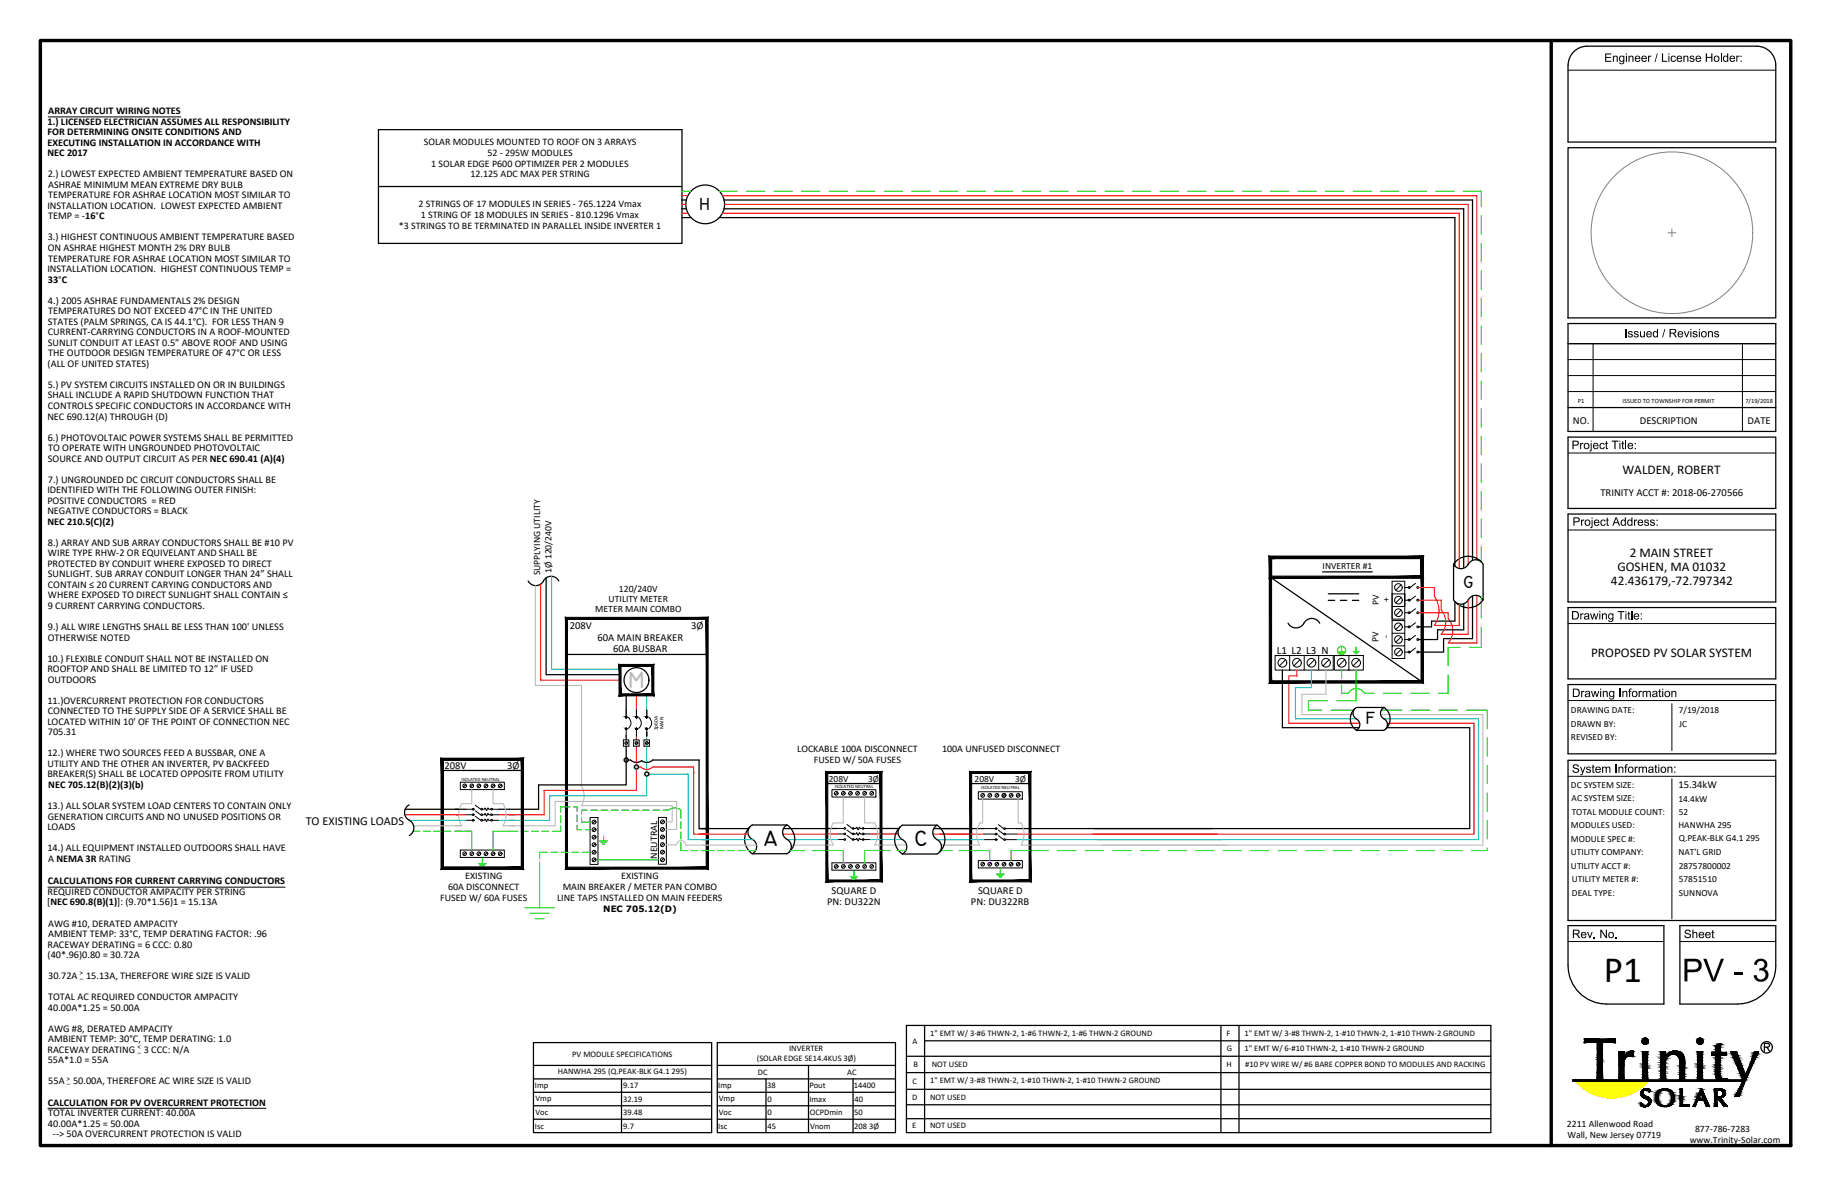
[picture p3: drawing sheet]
<svg xmlns="http://www.w3.org/2000/svg" width="432mm" height="279mm" viewBox="0 0 432 279" stroke-linecap="round" stroke-linejoin="round" font-family="sans-serif">
<defs><g id="words">
<text font-size="8.8" x="377.8" y="231.5">P1</text>
<text font-size="5.6" fill="#bababa" x="148.1" y="162.2">M</text>
<g font-size="5.3">
<text x="179.9" y="199.4">A</text>
<text x="215.5" y="199.4">C</text>
</g>
<g font-size="4.2">
<text x="164.8" y="49.5">H</text>
<text x="344.7" y="138.5">G</text>
<text x="321.8" y="170.6">F</text>
</g>
<g font-size="3.1">
<text x="382.2" y="111.7">WALDEN, ROBERT</text>
<text x="383.9" y="131.2">2 MAIN STREET</text>
<text x="379.5" y="137.9">42.436179,-72.797342</text>
<text x="381" y="134.5">GOSHEN, MA 01032</text>
<text x="374.8" y="154.8">PROPOSED PV SOLAR SYSTEM</text>
</g>
<text font-size="2.9" x="72" y="194.3">TO EXISTING LOADS</text>
<text font-size="2.6" x="300.8" y="154.1">L1 L2 L3 N</text>
<g font-size="2.5">
<text x="370.5" y="99.9">NO.</text>
<text x="386.3" y="99.9">DESCRIPTION</text>
<text x="411.7" y="99.9">DATE</text>
<text x="377" y="116.8">TRINITY ACCT #: 2018-06-270566</text>
<text x="134.2" y="148.2">208V</text>
<text x="162.8" y="148.2">3Ø</text>
<text x="140.8" y="151">60A MAIN BREAKER</text>
<text x="144.4" y="153.6">60A BUSBAR</text>
<text x="104.7" y="181.1">208V</text>
<text x="119.5" y="181.1">3Ø</text>
<text x="395.4" y="185.7">15.34kW</text>
<text x="194.8" y="213.3">PN: DU322N</text>
<text x="195.9" y="210.6">SQUARE D</text>
<text x="228.7" y="213.3">PN: DU322RB</text>
<text x="230.4" y="210.6">SQUARE D</text>
</g>
<g font-size="2.4">
<text x="11.2" y="29.4">1.) LICENSED ELECTRICIAN ASSUMES ALL RESPONSIBILITY</text>
<text x="11.3" y="26.9">ARRAY CIRCUIT WIRING NOTES</text>
<text x="11.2" y="31.8">FOR DETERMINING ONSITE CONDITIONS AND</text>
<text x="11.2" y="34.3">EXECUTING INSTALLATION IN ACCORDANCE WITH</text>
<text x="99.8" y="34.2">SOLAR MODULES MOUNTED TO ROOF ON 3 ARRAYS</text>
<text x="11.2" y="36.8">NEC 2017</text>
<text x="11.2" y="41.8">2.) LOWEST EXPECTED AMBIENT TEMPERATURE BASED ON</text>
<text x="101.6" y="39.2">1 SOLAR EDGE P600 OPTIMIZER PER 2 MODULES</text>
<text x="110.8" y="41.7">12.125 ADC MAX PER STRING</text>
<text x="114.8" y="36.7">52 - 295W MODULES</text>
<text x="11.3" y="44.2">ASHRAE MINIMUM MEAN EXTREME DRY BULB</text>
<text x="11.3" y="46.7">TEMPERATURE FOR ASHRAE LOCATION MOST SIMILAR TO</text>
<text x="11.2" y="49.2">INSTALLATION LOCATION. LOWEST EXPECTED AMBIENT</text>
<text x="11.3" y="51.7">TEMP = -16°C</text>
<text x="94" y="53.9">*3 STRINGS TO BE TERMINATED IN PARALLEL INSIDE INVERTER 1</text>
<text x="98.6" y="48.9">2 STRINGS OF 17 MODULES IN SERIES - 765.1224 Vmax</text>
<text x="99.1" y="51.4">1 STRING OF 18 MODULES IN SERIES - 810.1296 Vmax</text>
<text x="11.2" y="56.6">3.) HIGHEST CONTINUOUS AMBIENT TEMPERATURE BASED</text>
<text x="11.3" y="59.1">ON ASHRAE HIGHEST MONTH 2% DRY BULB</text>
<text x="11.2" y="64.1">INSTALLATION LOCATION. HIGHEST CONTINUOUS TEMP =</text>
<text x="11.3" y="61.6">TEMPERATURE FOR ASHRAE LOCATION MOST SIMILAR TO</text>
<text x="11.3" y="66.6">33°C</text>
<text x="11.3" y="71.5">4.) 2005 ASHRAE FUNDAMENTALS 2% DESIGN</text>
<text x="11.3" y="76.5">STATES (PALM SPRINGS, CA IS 44.1°C). FOR LESS THAN 9</text>
<text x="11.3" y="74">TEMPERATURES DO NOT EXCEED 47°C IN THE UNITED</text>
<text x="11.3" y="79">CURRENT-CARRYING CONDUCTORS IN A ROOF-MOUNTED</text>
<text x="11.3" y="81.4">SUNLIT CONDUIT AT LEAST 0.5&quot; ABOVE ROOF AND USING</text>
<text x="11.3" y="83.9">THE OUTDOOR DESIGN TEMPERATURE OF 47°C OR LESS</text>
<text x="11.2" y="86.4">(ALL OF UNITED STATES)</text>
<text x="11.2" y="91.4">5.) PV SYSTEM CIRCUITS INSTALLED ON OR IN BUILDINGS</text>
<text x="11.3" y="93.9">SHALL INCLUDE A RAPID SHUTDOWN FUNCTION THAT</text>
<text x="11.2" y="98.8">NEC 690.12(A) THROUGH (D)</text>
<text x="11.3" y="96.3">CONTROLS SPECIFIC CONDUCTORS IN ACCORDANCE WITH</text>
<text x="11.2" y="103.8">6.) PHOTOVOLTAIC POWER SYSTEMS SHALL BE PERMITTED</text>
<text x="11.3" y="106.3">TO OPERATE WITH UNGROUNDED PHOTOVOLTAIC</text>
<text x="11.3" y="113.7">7.) UNGROUNDED DC CIRCUIT CONDUCTORS SHALL BE</text>
<text x="11.3" y="108.7">SOURCE AND OUTPUT CIRCUIT AS PER NEC 690.41 (A)(4)</text>
<text x="11.2" y="116.2">IDENTIFIED WITH THE FOLLOWING OUTER FINISH:</text>
<text x="11.2" y="118.7">POSITIVE CONDUCTORS = RED</text>
<text x="11.2" y="121.1">NEGATIVE CONDUCTORS = BLACK</text>
<text x="11.2" y="123.6">NEC 210.5(C)(2)</text>
<text x="11.3" y="128.6">8.) ARRAY AND SUB ARRAY CONDUCTORS SHALL BE #10 PV</text>
<text x="11.3" y="131.1">WIRE TYPE RHW-2 OR EQUIVELANT AND SHALL BE</text>
<text x="11.2" y="133.5">PROTECTED BY CONDUIT WHERE EXPOSED TO DIRECT</text>
<text x="11.3" y="136">SUNLIGHT. SUB ARRAY CONDUIT LONGER THAN 24” SHALL</text>
<text x="11.3" y="138.5">CONTAIN ≤ 20 CURRENT CARYING CONDUCTORS AND</text>
<text x="11.3" y="143.5">9 CURRENT CARRYING CONDUCTORS.</text>
<text x="11.3" y="141">WHERE EXPOSED TO DIRECT SUNLIGHT SHALL CONTAIN ≤</text>
<text x="11.3" y="148.4">9.) ALL WIRE LENGTHS SHALL BE LESS THAN 100' UNLESS</text>
<text x="11.2" y="155.9">10.) FLEXIBLE CONDUIT SHALL NOT BE INSTALLED ON</text>
<text x="11.3" y="150.9">OTHERWISE NOTED</text>
<text x="11.2" y="158.3">ROOFTOP AND SHALL BE LIMITED TO 12” IF USED</text>
<text x="11.3" y="160.8">OUTDOORS</text>
<text x="11.2" y="165.8">11.)OVERCURRENT PROTECTION FOR CONDUCTORS</text>
<text x="11.2" y="170.8">LOCATED WITHIN 10' OF THE POINT OF CONNECTION NEC</text>
<text x="11.3" y="168.3">CONNECTED TO THE SUPPLY SIDE OF A SERVICE SHALL BE</text>
<text x="11.3" y="173.2">705.31</text>
<text x="11.2" y="178.2">12.) WHERE TWO SOURCES FEED A BUSSBAR, ONE A</text>
<text x="187.8" y="177.1">LOCKABLE 100A DISCONNECT</text>
<text x="191.7" y="179.7">FUSED W/ 50A FUSES</text>
<text x="221.9" y="177.1">100A UNFUSED DISCONNECT</text>
<text x="11.2" y="183.2">BREAKER(S) SHALL BE LOCATED OPPOSITE FROM UTILITY</text>
<text x="11.2" y="180.7">UTILITY AND THE OTHER AN INVERTER, PV BACKFEED</text>
<text x="11.4" y="185.7">NEC 705.12(B)(2)(3)(b)</text>
<text x="11.2" y="190.6">13.) ALL SOLAR SYSTEM LOAD CENTERS TO CONTAIN ONLY</text>
<text x="11.2" y="195.6">LOADS</text>
<text x="11.3" y="193.1">GENERATION CIRCUITS AND NO UNUSED POSITIONS OR</text>
<text x="11.2" y="200.5">14.) ALL EQUIPMENT INSTALLED OUTDOORS SHALL HAVE</text>
<text x="11.3" y="203">A NEMA 3R RATING</text>
<text x="154.8" y="202.4" transform="rotate(-90 154.8 202.4)">NEUTRAL</text>
<text x="11.3" y="208.4">CALCULATIONS FOR CURRENT CARRYING CONDUCTORS</text>
<text x="105.5" y="209.7">60A DISCONNECT</text>
<text x="109.6" y="207.2">EXISTING</text>
<text x="132.6" y="209.8">MAIN BREAKER / METER PAN COMBO</text>
<text x="146.4" y="207.1">EXISTING</text>
<text x="11.1" y="213.3">[NEC 690.8(B)(1)]: (9.70*1.56)1 = 15.13A</text>
<text x="11.2" y="210.8">REQUIRED CONDUCTOR AMPACITY PER STRING</text>
<text x="103.7" y="212.3">FUSED W/ 60A FUSES</text>
<text x="131.2" y="212.3">LINE TAPS INSTALLED ON MAIN FEEDERS</text>
<text x="11.3" y="218.3">AWG #10, DERATED AMPACITY</text>
<text x="11.3" y="220.8">AMBIENT TEMP: 33°C, TEMP DERATING FACTOR: .96</text>
<text x="11.2" y="223.2">RACEWAY DERATING = 6 CCC: 0.80</text>
<text x="11.2" y="225.7">(40*.96)0.80 = 30.72A</text>
<text x="11.4" y="230.7">30.72A</text>
<text x="20.3" y="230.7">15.13A, THEREFORE WIRE SIZE IS VALID</text>
<text x="11.3" y="238.1">40.00A*1.25 = 50.00A</text>
<text x="11.3" y="235.6">TOTAL AC REQUIRED CONDUCTOR AMPACITY</text>
<text x="11.3" y="243.1">AWG #8, DERATED AMPACITY</text>
<text x="11.3" y="245.6">AMBIENT TEMP: 30°C, TEMP DERATING: 1.0</text>
<text x="11.2" y="248.1">RACEWAY DERATING</text>
<text x="11.2" y="250.5">55A*1.0 = 55A</text>
<text x="33.9" y="248.1">3 CCC: N/A</text>
<text x="11.4" y="255.5">55A</text>
<text x="17.2" y="255.5">50.00A, THEREFORE AC WIRE SIZE IS VALID</text>
<text x="11.3" y="260.5">CALCULATION FOR PV OVERCURRENT PROTECTION</text>
<text x="11.3" y="262.9">TOTAL INVERTER CURRENT: 40.00A</text>
<text x="11.3" y="265.4">40.00A*1.25 = 50.00A</text>
<text x="12.5" y="267.9">--&gt; 50A OVERCURRENT PROTECTION IS VALID</text>
</g>
<g font-size="2.3">
<text x="127.2" y="135.6" transform="rotate(-90 127.2 135.6)">SUPPLYING UTILITY</text>
<text x="129.9" y="135" transform="rotate(-90 129.9 135)">1Ø 120/240V</text>
<text x="143.4" y="141.8">UTILITY METER</text>
<text x="145.8" y="139.4">120/240V</text>
<text x="324.8" y="142.5" transform="rotate(-90 324.8 142.5)">PV</text>
<text x="327.3" y="141.8" transform="rotate(-90 327.3 141.8)">+</text>
<text x="140.2" y="144.2">METER MAIN COMBO</text>
<text x="324.8" y="151.3" transform="rotate(-90 324.8 151.3)">PV</text>
<text x="327.2" y="150.4" transform="rotate(-90 327.2 150.4)">-</text>
<text x="369.1" y="265.5">2211 Allenwood Road</text>
<text x="369.2" y="268">Wall, New Jersey 07719</text>
<text x="398" y="269.2">www.Trinity-Solar.com</text>
<text x="399.3" y="266.7">877-786-7283</text>
</g>
<g font-size="2.2">
<text x="311.6" y="134.1">INVERTER #1</text>
<text x="370.1" y="168">DRAWING DATE:</text>
<text x="395.5" y="167.9">7/19/2018</text>
<text x="370.1" y="171.2">DRAWN BY:</text>
<text x="395.6" y="171.2">JC</text>
<text x="370.1" y="174.3">REVISED BY:</text>
<text x="195.3" y="184.1">208V</text>
<text x="204.5" y="184.1">3Ø</text>
<text x="229.6" y="184.1">208V</text>
<text x="239.1" y="184.1">3Ø</text>
<text x="370.1" y="185.6">DC SYSTEM SIZE:</text>
<text x="370.2" y="188.8">AC SYSTEM SIZE:</text>
<text x="370.2" y="192">TOTAL MODULE COUNT:</text>
<text x="395.4" y="188.8">14.4kW</text>
<text x="395.5" y="192">52</text>
<text x="370.1" y="195.1">MODULES USED:</text>
<text x="395.4" y="195.1">HANWHA 295</text>
<text x="370.1" y="198.3">MODULE SPEC #:</text>
<text x="370.1" y="201.5">UTILITY COMPANY:</text>
<text x="395.4" y="201.5">NAT'L GRID</text>
<text x="395.5" y="198.2">Q.PEAK-BLK G4.1 295</text>
<text x="370.1" y="204.7">UTILITY ACCT #:</text>
<text x="370.3" y="207.9">UTILITY METER #:</text>
<text x="395.5" y="204.7">28757800002</text>
<text x="395.5" y="207.9">57851510</text>
<text x="370.3" y="211">DEAL TYPE:</text>
<text x="395.5" y="211">SUNNOVA</text>
</g>
<text font-size="2.1" x="142.1" y="214.9">NEC 705.12(D)</text>
<g font-size="2">
<text x="215" y="245.8">A</text>
<text x="219.1" y="244">1&quot; EMT W/ 3-#6 THWN-2, 1-#6 THWN-2, 1-#6 THWN-2 GROUND</text>
<text x="288.9" y="244">F</text>
<text x="293.2" y="244">1&quot; EMT W/ 3-#8 THWN-2, 1-#10 THWN-2, 1-#10 THWN-2 GROUND</text>
<text x="134.8" y="248.9">PV MODULE SPECIFICATIONS</text>
<text x="178.3" y="249.9">(SOLAR EDGE SE14.4KUS 3Ø)</text>
<text x="185.9" y="247.6">INVERTER</text>
<text x="215.2" y="251.4">B</text>
<text x="219.5" y="251.4">NOT USED</text>
<text x="288.9" y="251.4">H</text>
<text x="289" y="247.6">G</text>
<text x="293.2" y="247.6">1&quot; EMT W/ 6-#10 THWN-2, 1-#10 THWN-2 GROUND</text>
<text x="293.3" y="251.3">#10 PV WIRE W/ #6 BARE COPPER BOND TO MODULES AND RACKING</text>
<text x="126" y="256.2">Imp</text>
<text x="131.4" y="253.1">HANWHA 295 (Q.PEAK-BLK G4.1 295)</text>
<text x="146.8" y="256.4">9.17</text>
<text x="169.2" y="256.2">Imp</text>
<text x="178.5" y="253.2">DC</text>
<text x="180.7" y="256.4">38</text>
<text x="190.7" y="256.4">Pout</text>
<text x="199.6" y="253.2">AC</text>
<text x="201.2" y="256.4">14400</text>
<text x="214.9" y="255.3">C</text>
<text x="219.1" y="255.2">1&quot; EMT W/ 3-#8 THWN-2, 1-#10 THWN-2, 1-#10 THWN-2 GROUND</text>
<text x="126.1" y="259.4">Vmp</text>
<text x="126.1" y="262.7">Voc</text>
<text x="146.8" y="259.5">32.19</text>
<text x="146.8" y="262.7">39.48</text>
<text x="169.3" y="259.4">Vmp</text>
<text x="169.3" y="262.7">Voc</text>
<text x="180.8" y="259.5">0</text>
<text x="180.8" y="262.7">0</text>
<text x="190.7" y="259.5">Imax</text>
<text x="190.8" y="262.7">OCPDmin</text>
<text x="201.2" y="262.7">50</text>
<text x="201.3" y="259.5">40</text>
<text x="214.8" y="259.1">D</text>
<text x="219.1" y="259.1">NOT USED</text>
<text x="126" y="265.9">Isc</text>
<text x="146.8" y="265.9">9.7</text>
<text x="169.2" y="265.9">Isc</text>
<text x="180.8" y="265.9">45</text>
<text x="190.8" y="265.9">Vnom</text>
<text x="201.2" y="265.9">208 3Ø</text>
<text x="214.8" y="265.8">E</text>
<text x="219.1" y="265.8">NOT USED</text>
</g>
<g font-size="1.7">
<text x="18.7" y="229.7">&gt;</text>
<text x="18.8" y="230.4">_</text>
<text x="32.4" y="247.1">&lt;</text>
<text x="32.4" y="247.8">_</text>
<text x="15.7" y="254.6">&gt;</text>
<text x="15.8" y="255.2">_</text>
</g>
<g font-size="1.5">
<text x="371.7" y="94.9">P1</text>
<text x="382.2" y="94.9">ISSUED TO TOWNSHIP FOR PERMIT</text>
<text x="411.2" y="94.9">7/19/2018</text>
</g>
<g font-size="1.3">
<text x="155" y="172" transform="rotate(-90 155 172)">3p60A</text>
<text x="156.3" y="171.9" transform="rotate(-90 156.3 171.9)">MAIN</text>
</g>
<g font-size="1.1">
<text x="108.7" y="183.9">ISOLATED NEUTRAL</text>
<text x="196.7" y="185.7">ISOLATED NEUTRAL</text>
<text x="231.2" y="186">ISOLATED NEUTRAL</text>
</g>
</g></defs>
<g fill="none" stroke="#000" stroke-width=".24">
<path d="M369.4 16.5h48.9M11.3 27.5h31.3M369.4 92.2h48.9M369.4 88.5h48.9M369.4 84.7h48.9M369.4 81h48.9M375.3 81v20.6M410.5 81v20.6M369.4 106.7h48.9M327.9 139.9h3v-3h-3v9h3v-6v3h-3M330.1 137.8l-1.3 1.2M330.9 138.4h.8"/>
<path d="M333.5 137.4l-1.3 1M369.4 124.9h48.9M300.4 154.4h13.7v3.5h-3.5M302.8 155.4l-1.4 1.5M306.2 155.4l-1.4 1.5M307.2 154.4v3.5h-6.8v-3.5h3.4v3.5M309.7 155.4l-1.5 1.5M310.6 154.4v3.5h-3.4M313.1 155.4l-1.5 1.5M314.3 154.4h6.9v3.5h-6.9v-3.5h3.5v3.5M316.8 155.4l-1.5 1.5M320.2 155.4l-1.5 1.5"/>
<path d="M327.9 152.1h3v-2.9h-3v5.9h3v-3M327.9 149.2v-3h3v3M330.1 150l-1.3 1.3M330.1 153l-1.3 1.3M330.1 143.7l-1.3 1.3M330.1 140.8l-1.3 1.2M330.1 147l-1.3 1.3M330.9 144.4h.8M330.9 141.4h.8M330.9 150.7h.8M330.9 153.6h.8M330.9 147.7h.8"/>
<path d="M333.5 149.7l-1.3 1M333.5 146.7l-1.3 1M333.5 143.4l-1.3 1M333.5 140.4l-1.3 1M333.5 152.7l-1.3 .9M369.4 146.9h48.9M146.9 174.3h1.2v1.5h-1.2zM147.5 167.3v1.7M147.5 171.7v1.7M147.7 174.8l-.4 .5M148.1 169.1a1.62 1.62 0 0 1 0 2.5M149.3 174.3h1.3v1.5h-1.3z"/>
<path d="M149.9 167.3v1.7M149.9 171.7v1.7M150.2 174.8l-.5 .5M150.5 169.1a1.62 1.62 0 0 1 0 2.5M151.7 174.3h1.3v1.5h-1.3zM152.4 167.3v1.7M152.4 171.7v1.7M152.6 174.8l-.5 .5M152.9 169.1a1.62 1.62 0 0 1 0 2.5M369.4 165h48.9M393.8 165.8v11M108.4 184.3h10.4v1.7h-10.4z"/>
<path d="M109.7 190.6h1.6M109.7 191.9h1.6M109.7 184.8l-.6 .6M109.7 193.3h1.6M111.4 184.8l-.6 .6M112 191l1.2 .9M112 189.7l1.2 .9M112 192.3l1.2 .9M113.1 184.8l-.6 .6M113.6 190.6h.5l.2-.2 .1 .3a.18 .18 0 0 0 .2 .2 .18 .18 0 0 0 .2-.2l.1-.3 .2 .2h.5M113.6 191.9h.5l.2-.3 .3 .6 .3-.6 .2 .3h.5M113.6 193.3h.5l.2-.3 .1 .3a.18 .18 0 0 0 .2 .2 .18 .18 0 0 0 .2-.2l.1-.3 .2 .3h.5"/>
<path d="M114.8 184.8l-.6 .6M116 190.6h1.5M116 191.9h1.5M116 193.3h1.5M116.4 184.8l-.6 .6M118.1 184.8l-.6 .6M139 192.6h1.9v11h-1.9zM140.3 198.7l-.7 .6M140.3 196.9l-.7 .6M140.3 195.1l-.7 .7M140.3 193.3l-.7 .7M155.1 192.6h1.9v11h-1.9z"/>
<path d="M156.4 198.6l-.7 .7M156.4 196.9l-.7 .6M156.4 195.1l-.7 .6M156.4 193.3l-.7 .7M196 186h10.3v1.8h-10.3zM197.3 195.2h1.5M197.3 196.5h1.5M197.3 186.6l-.6 .6M197.3 197.8h1.5M198.9 186.6l-.5 .6M199.5 195.5l1.3 1M199.5 194.2l1.3 1"/>
<path d="M199.5 196.8l1.3 1M200.6 186.6l-.6 .6M201.2 195.2h.5l.1-.3 .3 .6 .3-.6 .2 .3h.5M201.2 196.5h.5l.1-.3 .3 .6 .4-.6 .1 .3h.5M201.2 197.8h.5l.1-.3 .4 .6 .3-.6 .1 .3h.5M202.3 186.6l-.6 .6M203.5 195.2h1.5M203.5 196.5h1.5M203.5 197.8h1.5M204 186.6l-.6 .6M205.6 186.6l-.6 .6M230.5 186.5h10.3v1.8h-10.3z"/>
<path d="M231.8 195.2h2.6M231.8 196.5h2.6M231.8 187.1l-.6 .6M231.8 197.8h2.6M233.4 187.1l-.6 .6M235.1 187.1l-.6 .6M235.2 195.6l1.2 .9M235.2 194.3l1.2 .9M235.2 196.9l1.2 .9M236.8 187.1l-.6 .6M236.8 195.2h2.7M236.8 196.5h2.7"/>
<path d="M236.8 197.8h2.7M238.5 187.1l-.6 .6M240.1 187.1l-.6 .6M369.4 182.9h48.9M393.8 183.5v33M11.3 209h55.9M108.4 200.3h10.4v1.7h-10.4zM109.7 200.8l-.6 .6M111.4 200.8l-.6 .6M113.1 200.8l-.6 .6M114.8 200.8l-.6 .6M116.4 200.8l-.6 .6"/>
<path d="M118.1 200.8l-.6 .6M140.3 202.2l-.7 .7M140.3 200.5l-.7 .6M156.4 202.2l-.7 .7M156.4 200.4l-.7 .7M196 203.3h10.3v1.7h-10.3zM197.3 203.8l-.6 .6M198.9 203.8l-.5 .6M200.6 203.8l-.6 .6M202.3 203.8l-.6 .6M204 203.8l-.6 .6M205.6 203.8l-.6 .6"/>
<path d="M230.5 202.7h10.3v1.8h-10.3zM231.8 203.3l-.6 .6M233.4 203.3l-.6 .6M235.1 203.3l-.6 .6M236.8 203.3l-.6 .6M238.5 203.3l-.6 .6M240.1 203.3l-.6 .6M369.4 221.8h22.6M395.7 221.8h22.6M11.3 261.1h51.3"/>
<circle cx="329.4" cy="138.4" r=".9"/>
<circle cx="331.9" cy="138.4" r=".22"/>
<circle cx="334" cy="138.4" r=".22"/>
<circle cx="302.1" cy="156.1" r="1.03"/>
<circle cx="305.5" cy="156.1" r="1.03"/>
<circle cx="308.9" cy="156.1" r="1.03"/>
<circle cx="312.4" cy="156.1" r="1.03"/>
<circle cx="316" cy="156.1" r="1.03"/>
<circle cx="319.5" cy="156.1" r="1.03"/>
<circle cx="329.4" cy="144.3" r=".9"/>
<circle cx="329.4" cy="150.7" r=".9"/>
<circle cx="329.4" cy="147.7" r=".9"/>
<circle cx="329.4" cy="141.4" r=".9"/>
<circle cx="329.4" cy="153.6" r=".9"/>
<circle cx="331.9" cy="153.6" r=".22"/>
<circle cx="331.9" cy="150.7" r=".22"/>
<circle cx="331.9" cy="147.7" r=".22"/>
<circle cx="331.9" cy="144.3" r=".22"/>
<circle cx="331.9" cy="141.4" r=".22"/>
<circle cx="334" cy="153.6" r=".22"/>
<circle cx="334" cy="141.4" r=".22"/>
<circle cx="334" cy="144.3" r=".22"/>
<circle cx="334" cy="147.7" r=".22"/>
<circle cx="334" cy="150.7" r=".22"/>
<circle cx="147.5" cy="175" r=".33"/>
<circle cx="147.5" cy="169" r=".12"/>
<circle cx="147.5" cy="171.7" r=".12"/>
<circle cx="149.9" cy="175" r=".33"/>
<circle cx="149.9" cy="171.7" r=".12"/>
<circle cx="149.9" cy="169" r=".12"/>
<circle cx="152.4" cy="175" r=".33"/>
<circle cx="152.4" cy="169" r=".12"/>
<circle cx="152.4" cy="171.7" r=".12"/>
<circle cx="109.5" cy="185.1" r=".43"/>
<circle cx="111.1" cy="185.1" r=".43"/>
<circle cx="111.5" cy="193.2" r=".2"/>
<circle cx="111.5" cy="190.6" r=".2"/>
<circle cx="111.5" cy="191.9" r=".2"/>
<circle cx="112.8" cy="185.1" r=".43"/>
<circle cx="113.5" cy="193.2" r=".2"/>
<circle cx="113.5" cy="190.6" r=".2"/>
<circle cx="113.5" cy="191.9" r=".2"/>
<circle cx="114.5" cy="185.1" r=".43"/>
<circle cx="115.8" cy="193.2" r=".2"/>
<circle cx="115.8" cy="191.9" r=".2"/>
<circle cx="115.8" cy="190.6" r=".2"/>
<circle cx="116.2" cy="185.1" r=".43"/>
<circle cx="117.8" cy="185.1" r=".43"/>
<circle cx="139.9" cy="197.2" r=".46"/>
<circle cx="139.9" cy="195.4" r=".46"/>
<circle cx="139.9" cy="193.7" r=".46"/>
<circle cx="139.9" cy="199" r=".46"/>
<circle cx="156.1" cy="199" r=".46"/>
<circle cx="156.1" cy="197.2" r=".46"/>
<circle cx="156.1" cy="193.6" r=".46"/>
<circle cx="156.1" cy="195.4" r=".46"/>
<circle cx="197" cy="186.9" r=".43"/>
<circle cx="198.7" cy="186.9" r=".43"/>
<circle cx="199" cy="197.8" r=".2"/>
<circle cx="199" cy="195.2" r=".2"/>
<circle cx="199" cy="196.5" r=".2"/>
<circle cx="200.3" cy="186.9" r=".43"/>
<circle cx="201" cy="195.2" r=".2"/>
<circle cx="201" cy="196.5" r=".2"/>
<circle cx="201" cy="197.8" r=".2"/>
<circle cx="202" cy="186.9" r=".43"/>
<circle cx="203.3" cy="197.8" r=".2"/>
<circle cx="203.3" cy="196.5" r=".2"/>
<circle cx="203.3" cy="195.2" r=".2"/>
<circle cx="203.7" cy="186.9" r=".43"/>
<circle cx="205.3" cy="186.9" r=".43"/>
<circle cx="231.5" cy="187.4" r=".43"/>
<circle cx="233.2" cy="187.4" r=".43"/>
<circle cx="234.7" cy="195.2" r=".2"/>
<circle cx="234.7" cy="197.8" r=".2"/>
<circle cx="234.7" cy="196.5" r=".2"/>
<circle cx="234.8" cy="187.4" r=".43"/>
<circle cx="236.5" cy="187.4" r=".43"/>
<circle cx="236.7" cy="195.2" r=".2"/>
<circle cx="236.7" cy="196.5" r=".2"/>
<circle cx="236.7" cy="197.8" r=".2"/>
<circle cx="238.2" cy="187.4" r=".43"/>
<circle cx="239.9" cy="187.4" r=".43"/>
<circle cx="109.5" cy="201.1" r=".43"/>
<circle cx="111.1" cy="201.1" r=".43"/>
<circle cx="112.8" cy="201.1" r=".43"/>
<circle cx="114.5" cy="201.1" r=".43"/>
<circle cx="116.2" cy="201.1" r=".43"/>
<circle cx="117.8" cy="201.1" r=".43"/>
<circle cx="139.9" cy="200.8" r=".46"/>
<circle cx="139.9" cy="202.6" r=".46"/>
<circle cx="156.1" cy="200.8" r=".46"/>
<circle cx="156.1" cy="202.5" r=".46"/>
<circle cx="197" cy="204.1" r=".43"/>
<circle cx="198.7" cy="204.1" r=".43"/>
<circle cx="200.3" cy="204.1" r=".43"/>
<circle cx="202" cy="204.1" r=".43"/>
<circle cx="203.7" cy="204.1" r=".43"/>
<circle cx="205.3" cy="204.1" r=".43"/>
<circle cx="231.5" cy="203.6" r=".43"/>
<circle cx="233.2" cy="203.6" r=".43"/>
<circle cx="234.8" cy="203.6" r=".43"/>
<circle cx="236.5" cy="203.6" r=".43"/>
<circle cx="238.2" cy="203.6" r=".43"/>
<circle cx="239.9" cy="203.6" r=".43"/>
</g>
<g fill="none" stroke="#000" stroke-width=".3">
<path d="M413.8 10.9h-39.9a4.5 4.5 0 0 0-4.5 4.5M413.8 10.9a4.5 4.5 0 0 1 4.5 4.5v18.1h-48.9v-18.2M89.2 30.5h71.5v26.8h-71.5zM369.4 34.8h48.9v40.1h-48.9zM89.2 43.9h71.5M160.6 47.1h1.1M160.6 49.2h1.1M160.6 51.3h2.2M169.4 51.3h173.3v82.1M170.6 47.1h176.3v84.9M170.6 49.2h174.2v84.5M369.4 76.2h48.9v25.4h-48.9z"/>
<path d="M369.4 81h48.9M369.4 96h48.9M369.4 103h48.9v16.8h-48.9zM128.7 136.1v22.8h17.4M131.6 136.9a2.1 2.1 0 0 0-2-1.1 2.1 2.1 0 0 0-1.8 1.4 2.04 2.04 0 0 1-3.4-.3M299.3 136l35.7 24.7M311.6 134.7h11.7M312.9 139.9h7.2M342.4 132.9v8.4a2.03 2.03 0 0 0 2 1 2.03 2.03 0 0 0 1.7-1.4 1.96 1.96 0 0 1 3.3 .4M342.4 132.9a2.03 2.03 0 0 0 2 1.1 2.03 2.03 0 0 0 1.7-1.4 1.96 1.96 0 0 1 3.3 .3v8.4M348.9 132.3a4.2 4.2 0 0 0-6.5 .6M369.4 121.1h48.9v20.7h-48.9z"/>
<path d="M133.5 154.2h33.1M302.1 157.9v2.6M303.4 146.8a2.18 2.18 0 0 0 2.1 1.1 2.18 2.18 0 0 0 1.9-1.5 2.11 2.11 0 0 1 3.5 .4M312.9 141.4h1.5M315.7 141.4h1.5M318.6 141.4h1.5M342.7 141.8v4.5h-5.5v1.4h-3M344.8 142.3v6.1h-6.2v2.3h-4.4M346.9 140.4v10.1h-6.8v3.1h-5.9M349.4 141.3a4.2 4.2 0 0 1-6.5 .6M369.4 143.1h48.9v16.8h-48.9zM147.5 175.8v9.1h-20.6v5.7h-9.4"/>
<path d="M147.5 163.7v3.6M147.5 173.4v.9M148 179h.5a1.96 1.96 0 0 0 2.6 .2M151.2 179.2a1.96 1.96 0 0 0 2.6-.2h10.9v16.2h2.1M152.4 172.5v.9M302.1 160.7v10.7h18M319.5 172.1h6.5M326 166.7h-6.5a1.6 1.6 0 0 0-.8 1.5 1.6 1.6 0 0 0 1.2 1.4 1.51 1.51 0 0 1-.4 2.4 3.2 3.2 0 0 1-.4-5M326 166.7a1.6 1.6 0 0 0-.8 1.5 1.6 1.6 0 0 0 1.2 1.4 1.51 1.51 0 0 1-.4 2.4M326 166.7a3.2 3.2 0 0 1 .5 5M326.6 171.4h19.6v23.8h-106.7M369.4 161.3h48.9v16.3h-48.9z"/>
<path d="M369.4 179.1h48.9v37.8h-48.9zM95.4 190.6h14.3M96.4 189.6a2.12 2.12 0 0 0-1.1 2.1 2.12 2.12 0 0 0 1.5 1.8 2.04 2.04 0 0 1-.4 3.3M104.2 181.5h18.9M120 191.9h1.3M164.7 195.2h11.7M165.5 196.5h1.1M176.7 194.8a4.1 4.1 0 0 0 .5 6.3M177.2 197.7a1.92 1.92 0 0 1 0 3.4M185.4 194.4l-8.2-.1a1.92 1.92 0 0 0 0 3.4M185.4 194.3a1.92 1.92 0 0 0 0 3.4M185.4 197.7a1.92 1.92 0 0 1 0 3.4h-8.2"/>
<path d="M185.4 194.3a4.1 4.1 0 0 1 .6 6.4M194.8 184.6h12.7M197.3 195.2h-12.7M205 195.2h6.8M212 194.9a4.1 4.1 0 0 0 .6 6.3M212.6 197.8a1.93 1.93 0 0 1 0-3.4h8.2a1.92 1.92 0 0 0 0 3.4M212.6 197.8a1.92 1.92 0 0 1 0 3.4M219.9 195.2h11.9M220.8 197.8a1.92 1.92 0 0 1 0 3.4h-8.2M220.8 194.4a4.1 4.1 0 0 1 .5 6.3M228.7 184.6h13.9M369.4 218.1h22.6v18.4h-13.6a9 9 0 0 1-9-9z"/>
<path d="M395.7 218.1h22.6v9.4a9 9 0 0 1-9 9h-13.6zM125.7 245.6h41.9v21.2h-41.9zM125.7 251h41.9M125.7 254.2h41.9M125.7 257.3h41.9M146.4 254.2v12.6M169 245.6h41.9v21.2h-41.9zM169 251h41.9M169 254.2h41.9M169 257.3h41.9M180.4 254.2v12.6M190.5 251v15.8"/>
<path d="M201 254.2v12.6M213.5 241.6h137.7v25.2h-137.7zM213.5 248.8h137.7M213.5 252.7h137.7M213.5 256.6h137.7M217.8 241.6v25.2M217.8 245.2h133.4M287.6 241.6v25.2M291.9 241.6v25.2M370.5 254.4h40.3v.3h-40.3zM373.2 244.8h7.3v.9l-3-.2 .1 9.1h-1.4l.1-9.1-3.1 .2zM381.4 247.8h1.1v1.4l1.1-1.3 .5-.2h.7l-.1 1.2-.8-.2a1.89 1.89 0 0 0-1.4 2.5v3.4h-1.1z"/>
<path d="M386.8 256.9l.8-.4h.7l.4 .3-.1 .5-.4-.5-.5-.1-.5 .2-.2 .4 .2 .7 1.2 .6 .4 .4-.1 1-.6 .6-.9 .1-.8-.3 .2-.5 .5 .5 .7 .1 .4-.3 .2-.4-.2-.7-1.5-.9-.2-.7zM386.9 247.8h1.3l-.1 2.4 .1 4.4h-1.3l.1-2.5zM390.6 257a2.24 2.24 0 0 1 2.5-.4 2.24 2.24 0 0 1 1.3 2.2 2.23 2.23 0 0 1-3.2 1.8 2.23 2.23 0 0 1-.6-3.6zM391 257.2a1.71 1.71 0 0 1 2.2-.2 1.71 1.71 0 0 1 .6 2.1 1.65 1.65 0 0 1-2 1.4 1.65 1.65 0 0 1-1.2-2.1l.1-.6zM391.1 247.8h1.2v1.1l.6-.6 .6-.5 1.4-.1a2.44 2.44 0 0 1 2 3.1v3.8h-1.2l.1-4a1.75 1.75 0 0 0-.7-1.9 1.75 1.75 0 0 0-2.1 0 4.3 4.3 0 0 0-.7 2.9l.1 3h-1.3zM395.8 256.6h.5v3.8l1.7-.1v.3h-2.2zM399.8 247.8h1.3l-.1 2.4 .1 4.4h-1.3l.1-2.5zM400.6 257.3l.7 1.5h-1.3zM400.7 256.5l1.9 4.1h-.6l-.6-1.5h-1.5l-.6 1.5h-.4zM403.9 256.6h1.6l.8 .3 .1 .5-.1 .6-.3 .4-.8 .2 1.6 2h-.7l-1.5-1.9h-.2v1.9h-.5zM404.1 246.4l1.2-.5-.1 2.1 1.5-.1v.6h-1.5v.2a13.4 13.4 0 0 0 .3 5.2l.5 .3 .9-.1v.3a1.82 1.82 0 0 1-2 0 1.82 1.82 0 0 1-.8-1.9l.1-4h-1v-.6h1zM404.4 256.8h.9l.5 .3 .1 .6-.3 .6-.6 .2-.6-.1z"/>
<path d="M407.8 247.8h1.3l2.1 5.4 2.1-5.4h1l-3 6.5-1.6 4h-1l1.9-3.7zM415.6 246.7l1.1-.1 .2-.3-.1-.3-1.2-.2v1.9M416.2 246.7l.7 1M125.7 260.5h41.9M125.7 263.7h41.9M169 260.5h41.9M169 263.7h41.9M213.5 260.3h137.7M213.5 263.5h137.7"/>
<circle cx="166.1" cy="48.1" r="4.6"/>
<circle cx="147.5" cy="179" r=".48"/>
<circle cx="149.9" cy="160.2" r="2.93"/>
<circle cx="149.9" cy="180.7" r=".48"/>
<circle cx="152.4" cy="182.3" r=".48"/>
<circle cx="387.5" cy="245.3" r=".72"/>
<circle cx="400.5" cy="245.3" r=".72"/>
<circle cx="416.2" cy="246.7" r="1.34"/>
</g>
<g fill="none" stroke="#f00" stroke-width=".25">
<path d="M160.6 46.1h1.5M160.6 48.2h.9M160.6 50.2h1.5M170.2 50.2h173.6v83.5M170.2 46.1h177.7v85.8M170.7 48.2h175.1v84.8M127.4 137.6v22.6h18.7M334.2 138.4h3.7v2.1M305.5 157.9v1.3h-1.9v11.2h16.7M334.2 141.4h5.3v2.3a4.3 4.3 0 0 1 0 5.7h6.3v-8M337.9 140.5a5.9 5.9 0 0 1 0 6.8h5.9v-5M347.9 140.3v11.2h-6.8a4.3 4.3 0 0 0 0-5.7v-1.5l-6.9 .1"/>
<path d="M147.5 173.2v.2M149.9 173.2v1.1M149.9 163.7v3.6M149.9 175.8v10.4h-21.7v5.7h-10.7M326.8 170.4h20.4v26.1h-107.7M95.4 191.9h14.3M120 193.3h1.3M150.4 180.7h.6a1.96 1.96 0 0 0 2.8 0h9.6v15.8h12.8M163.4 182.1h.1M165.5 197.8h1.1M197.3 196.5h-12.9M205 196.5h6.6"/>
<path d="M219.8 196.5h12"/>
</g>
<path d="M130 135.8v21.8h16.1M308.9 157.9v4.1h-3.7v7.4h14.3M152.4 163.7v3.6M152.4 172.5v1.8M152.4 175.8v11.7h-22.9v5.8h-12M326 169.4h22.3v28.4h-108.8M96.4 193.3h13.3M152.4 182.4h9.7v15.4h15.2M185.5 197.8h9.3M194.8 197.8h2.5M205 197.8h7.5M220.7 197.8h11.1" fill="none" stroke="#02b6e3" stroke-width=".25"/>
<g fill="none" stroke="#bababa" stroke-width=".25">
<path d="M126.1 138v23.5h10.9v23.7a4.6 4.6 0 0 1 0 4.6h21.3v3.8h-1.3M312.4 157.9v5.7h-5.7v4.7h12M325.2 168.3h24.1v30.8h-108.8M111.1 186v3.3h-2.3a5.1 5.1 0 0 0 0 5.2h-11.4M116.1 186v3.3h2.4a5.2 5.2 0 0 1 0 5.2h12.3v-5.7h28.6v6.6h-2.4M157 199h2.3a1.09 1.09 0 0 1 1.2-1 1.09 1.09 0 0 1 1 1.1M161.5 199.1h16.7M186.4 199.1h8.4M198.6 187.8v6.1h-2.3a5.1 5.1 0 0 0 0 5.2h-1.5M203.7 187.8v6.1h2.3a5.1 5.1 0 0 1 0 5.2h7.6M221.7 199.1h9.1M231.5 188.3v5.6h-.7a5.1 5.1 0 0 0 0 5.2"/>
<path d="M239.8 188.3v5.6h.7a5.1 5.1 0 0 1 0 5.2"/>
</g>
<g fill="none" stroke="#0d0" stroke-width=".25">
<path d="M160.6 45h2.2M169.4 45h4.3M175.8 45h4.4M182.3 45h4.3M188.8 45h4.3M195.3 45h4.3M201.8 45h4.3M208.3 45h4.3M214.8 45h4.3M221.3 45h4.3M227.8 45h4.3M234.3 45h4.3"/>
<path d="M240.8 45h4.3M247.3 45h4.3M253.8 45h4.3M260.3 45h4.3M266.8 45h4.3M273.3 45h4.3M279.8 45h4.3M286.3 45h4.3M292.8 45h4.3M299.3 45h4.3M305.8 45h4.3M312.3 45h4.3"/>
<path d="M318.7 45h4.4M325.2 45h4.4M331.7 45h4.4M338.2 45h4.4M344.7 45h4.3v3.7M349 50.8v4.4M349 57.3v4.4M349 63.8v4.4M349 70.3v4.3M349 76.8v4.3M349 83.3v4.3M349 89.8v4.3"/>
<path d="M349 96.3v4.3M349 102.8v4.3M349 109.3v4.3M349 115.8v4.3M349 122.3v4.3M349 128.8v3.6M315 153.2l.1 .2M315.1 153.1l-.1 .1M315.1 153.4v.1M315.1 153.6h.1M315.2 152.8l-.1 .2M315.2 153.7v.1"/>
<path d="M315.3 152.6l-.1 .1M315.3 153.8l.2 .2M315.3 153.5h.3M315.4 152.5l-.1 .1M315.5 152.4l-.1 .1M315.5 154.1h.1M315.6 153.7h.1M315.6 154.1l.1 .1M315.6 152.3l-.1 .1M315.7 153.5h.4M315.7 153.7h.3M315.8 152.3h-.1"/>
<path d="M315.8 154.2h.1M315.8 154h.3M316 152.3h-.2M316 154.2h.1M316 152.3h.1M316 152.4v.1M316 152.6v.2M316 152.9v.1M316 153.1v.2M316 153.4v.1M316 157.9v1.9M316.1 153.7h.1"/>
<path d="M316.1 153.5h.5M316.1 154h.2M316.2 152.3h.1M316.2 153.7h.3M316.3 152.3h.1M316.4 154.1l-.3 .1M316.5 152.4h.1M316.6 152.4l.2 .2M316.6 153.5h.1M316.7 154l-.3 .1M316.8 153.9h-.1M316.8 152.7l.1 .1"/>
<path d="M316.9 153.7l-.1 .1M316.9 152.8v.1M316.9 153.6v.1M317 153v.1M317 153.4v.1M317 153.1v.1M317 153.3v.1M318.7 153.5h.2M318.9 153.5h.3M319 153.7h.3M319.2 153.5h.1M319.2 154h.1"/>
<path d="M319.3 153.7h.1M319.4 154h.3M319.4 153.4l.3 .1M319.4 152.4v.1M319.4 152.6v.2M319.4 152.9v.1M319.4 153.1v.2M319.4 157.9v7.2h-4.5M319.5 153.7h.2M319.7 153.5h.1M319.8 153.7h.1M319.9 153.5h.2"/>
<path d="M341.1 159v4.3h-2.2M344 152.5h-2.9v4.3M349 140.8h.1M349 140.8v4.8M349 147.7v4.8h-2.9M312.8 165.1h-4.6v2.2h3.2M313.5 167.3h5.4M316 161.4v1.9h1.7a2.12 2.12 0 0 1 3.7 0h2.3M325.4 167.3h4.9M325.9 163.3h4.3M332.4 163.3h4.3M332.4 167.3h4.4"/>
<path d="M338.9 167.3h4.4M345.4 167.3h5v4.3M350.4 173.8v4.3M97.3 195.8h1.6M99.7 195.8h1.7M102.2 195.8h1.6M104.6 195.8h1.6M107.1 195.8h1.6M107.3 195.8h3.8v4.5M109.5 195.8h1.6M122 195.8h-5.9v4.5M122.8 195.8h1.6"/>
<path d="M125.2 195.8h1.7M127.7 195.8h1.6M132.1 194.6v1.2h-2M132.1 192.2v1.6M134.3 190.1h-2.2v1.2M135.1 190.1h.8v1.1M135.9 194.4v1.1h1.2M135.9 192v1.6M137 192.7v1h2M137.9 195.5h1.1M138.3 190.8h-1.3v1.1M139.1 190.8h1.7"/>
<path d="M141.2 198.1h1.9M141.6 198.5h1.2M141.6 190.8h1.6M141.9 198.8h.6M142.2 197v1.1M144 190.8h1.6M146.5 190.8h1.6M148.9 190.8h1.6M151.3 190.8h1.7M153.8 190.8h1.6M156.2 190.8h1.4a2.19 2.19 0 0 1 2.8 0v2M160.4 198.5v1.9h1.5"/>
<path d="M160.4 193.6v1.6M160.4 196v1.7M350.4 199.8v.6h-3.8M350.4 180.3v4.3M350.4 186.8v4.3M350.4 193.3v4.3M112.7 203.5h.2M113 203.5h.4M113 203.8h.4M113.3 204.1h.1M113.5 203.5h.4M113.5 203.8h.4"/>
<path d="M113.5 204.1h.4M113.6 202.1v.4M113.6 202.6v.4M113.6 203.1v.4M114 203.5h.4M114 203.8h.2M114.5 203.5h.1M123.6 213.8h7M124.8 215.1h4.6M126 216.4h2.2M127.1 203.1v10.7M129 200.8h-1.9v1.5"/>
<path d="M129.8 200.8h1.6M132.2 200.8h1.7M134.7 200.8h1.6M137.1 200.8h1.9M140.9 202.6h14.2M162.8 200.4h1.6M165.2 200.4h3M169 200.4h1.6M171.4 200.4h1.7M173.9 200.4h1.6M176.3 200.4h1.7M186.1 200.4h3.6"/>
<path d="M191.3 200.4h3.5M194.8 200.4h3.8v2.9M200.3 206.5h.3M200.6 206.8h.1M200.7 206.5h.4M200.7 206.8h.4M200.9 207.1h.2M201.2 205.1v.4M201.2 205.6v.4M201.2 206.1v.4h.1M201.2 206.8h.1M201.2 207.1h.1"/>
<path d="M201.4 206.5h.2M201.4 206.8h.2M201.4 207.1h.1M201.7 206.5h.1M201.7 206.8h.1M201.8 206.5h.3M209.7 200.4h-6v2.9M211.3 200.4h2.1M221.6 200.4h2.7M225.9 200.4h2.8M228.6 200.4h4.6v2.3M234.8 205.9h.2"/>
<path d="M235 205.9h.5M235.1 206.3h.4M235.4 206.6h.1M235.5 206.3h.1M235.5 206.6h.1M235.6 204.6v.2M235.6 204.9v.4M235.6 205.4v.4M235.6 205.9h-.1M235.7 205.9h.2M235.7 206.3h.2M235.7 206.6h.2"/>
<path d="M236 205.9h.1M236 206.3h.1M236.2 205.9h.2M236.2 206.3h.1M236.5 205.9h.1M247 200.4h-8.8v2.3M249.2 200.4h4.3M255.7 200.4h4.3M262.1 200.4h4.4M268.6 200.4h4.4M275.1 200.4h4.4M281.6 200.4h4.4"/>
<path d="M288.1 200.4h4.4M294.6 200.4h4.4M301.1 200.4h4.4M307.6 200.4h4.4M314.1 200.4h4.4M320.6 200.4h4.4M327.1 200.4h4.3M333.6 200.4h4.3M340.1 200.4h4.3"/>
</g>
<g fill="#000" stroke="#000" stroke-width=".24">
<path d="M149.8 171.7h.3zM149.8 169h.3zM149.9 171.8h.1zM149.9 169.1h.1zM152.2 171.7h.3zM152.2 169h.3zM370.5 254.4h40.3zM370.5 254.4h40.3v.3zM378.7 244.8h1.8zM381.4 254.5h.1zM382.4 247.8h.1zM383.4 248h1.4z"/>
<path d="M384 248.7h.7zM384.1 247.7h.6zM384.3 248.8h.4zM384.3 247.6h.2zM384.4 248.8h.3zM386.6 257.3h.4zM387.1 256.7h1.5zM387.3 258.7h1.2zM387.3 256.6h1.1zM387.5 256.5h.7zM387.8 258.9h.9zM387.9 254.5l.3 .1z"/>
<path d="M387.9 256.7h.7zM387.9 258.9h.8zM387.9 258.9h.9zM387.9 247.8h.3zM388.2 259.2h.7zM388.4 259.9h.4zM391.1 247.8h.2zM391.7 254.5h.7zM391.1 254.5h.6zM391.9 247.8h.4zM393.4 247.9h2.4zM394.5 247.6h.2z"/>
<path d="M395.7 254.5h.1zM395.7 254.5h.5zM396.2 254.5h.6zM396.2 256.6h.1zM400.3 244.6h.3zM400.8 258.8h1zM400.8 259.1h1.1zM400.9 258.8h.9zM401 258.8h.8zM401.1 258.8h.7zM400.8 247.8h.3zM403.2 247.9h.2z"/>
<path d="M403.2 248.5h.3zM404.1 246.4h1.2zM404.6 256.6h1zM404.7 256.6h.9zM404.7 254.4h2.2zM404.7 258.8h.7zM404.8 258.5h1zM404.9 259h.6zM405 256.6h.4zM405 258.5h.8zM405.1 256.6h.2zM405.1 256.8h1z"/>
<path d="M405.2 259.4h.6zM405.3 259.5h.6zM405.3 256.8h.8zM405.6 248h1.1zM405.6 254.7h.4zM405.8 257.1h.6zM406.5 247.9h.2zM406.8 254.2h.1zM408.7 247.8h.4zM414 247.8h.3zM387.2 260.7h.4zM387.7 260.5h.6z"/>
<path d="M391.7 260.7h1zM395.8 260.6h.5zM397.5 260.4l.5-.1zM398.9 260.6h.1zM402 260.6h.1zM403.9 260.6h.1zM405.7 260h.6zM405.7 260.1h.7zM406.1 260.6h.7zM406.1 260.6h.2z"/>
<path d="M299 131v5.2l.6-.5zM299 131l.6 .6v4.1zM299 131l.6 .6 35.7-.6zM299.6 131.6l35.7-.6-.5 .6zM334.8 131.6l.5 4.6v-5.2zM334.8 131.6l.5 4.6-.5-.5zM299 136.2h36.3l-.5-.5zM299 136.2l.6-.5h35.2z"/>
<path d="M145.8 156.5v7.4l.5-.5zM145.8 156.5l.5 .5v6.4zM145.8 156.5l.5 .5 7.7-.5zM146.3 157l7.7-.5-.5 .5zM154 156.5l-.5 .5 .5 6.9zM153.5 157l.5 6.9-.5-.5zM145.8 163.9h8.2l-.5-.5zM145.8 163.9l.5-.5h7.2z"/>
<path d="M147.4 171.6h.2zM147.4 171.6h.2z"/>
<path d="M147.4 168.9h.2zM147.4 168.9h.2z"/>
<path d="M147.4 171.6h.2zM147.4 171.6h.2z"/>
<path d="M147.4 171.6h.2zM147.4 171.6h.2zM147.4 171.6h.2zM147.4 171.6h.2z"/>
<path d="M147.4 171.8h.2zM147.4 171.8h.2z"/>
<path d="M147.4 168.9h.2zM147.4 168.9h.2z"/>
<path d="M147.4 168.9h.2zM147.4 168.9h.2zM147.4 168.9h.2zM147.4 168.9h.2z"/>
<path d="M147.4 169.1h.2zM147.4 169.1h.2z"/>
<path d="M147.4 171.6h.2zM147.4 171.6h.2zM147.4 171.6h.2zM147.4 171.6h.2z"/>
<path d="M147.4 171.6l.2 .1zM147.4 171.6l.2 .1zM147.4 171.7h.2zM147.4 171.7h.2z"/>
<path d="M147.4 171.7l.2 .1zM147.4 171.7l.2 .1zM147.4 171.8h.2zM147.4 171.8h.2z"/>
<path d="M147.4 171.8h.2zM147.4 171.8h.2z"/>
<path d="M147.4 171.8h.2zM147.4 171.8h.2zM147.4 171.8h.2zM147.4 171.8h.2z"/>
<path d="M147.4 168.9h.2zM147.4 168.9h.2zM147.4 168.9h.2zM147.4 168.9h.2z"/>
<path d="M147.4 168.9h.2zM147.4 168.9h.2zM147.4 168.9h.2zM147.4 168.9h.2z"/>
<path d="M147.4 169h.2zM147.4 169h.2zM147.4 169h.2zM147.4 169h.2z"/>
<path d="M147.4 169l.2 .1zM147.4 169l.2 .1z"/>
<path d="M147.4 169.1h.2zM147.4 169.1h.2zM147.4 169.1h.2zM147.4 169.1h.2z"/>
<path d="M147.4 171.7h.2zM147.4 171.7h.2zM147.4 171.7h.2zM147.4 171.7h.2z"/>
<path d="M147.4 171.7h.2zM147.4 171.7h.2zM147.4 171.7h.2zM147.4 171.7h.2z"/>
<path d="M147.4 171.7h.2zM147.4 171.7h.2zM147.4 171.7h.2zM147.4 171.7h.2z"/>
<path d="M147.4 171.7h.2zM147.4 171.7h.2z"/>
<path d="M147.4 171.7h.2zM147.4 171.7h.2z"/>
<path d="M147.4 168.9l.2 .1zM147.4 168.9l.2 .1zM147.4 169h.2zM147.4 169h.2z"/>
<path d="M147.4 169h.2zM147.4 169h.2zM147.4 169h.2zM147.4 169h.2z"/>
<path d="M147.4 169h.2zM147.4 169h.2zM147.4 169h.2zM147.4 169h.2z"/>
<path d="M147.4 169h.2zM147.4 169h.2z"/>
<path d="M147.4 169h.2zM147.4 169h.2z"/>
<path d="M149.9 171.6h.1zM149.9 171.6h.1zM149.9 171.6h.1z"/>
<path d="M149.9 168.9h.1zM149.9 168.9h.1zM149.9 168.9h.1z"/>
<path d="M149.9 171.6h.1zM149.9 171.6h.1zM149.8 171.6h.2zM149.8 171.6h.2zM149.8 171.6h.2zM149.8 171.6h.2z"/>
<path d="M149.9 171.8h.1zM149.9 171.8h.1z"/>
<path d="M149.9 168.9h.1zM149.9 168.9h.1zM149.8 168.9h.2zM149.8 168.9h.2zM149.8 168.9h.2zM149.8 168.9h.2z"/>
<path d="M149.9 169.1h.1zM149.9 169.1h.1z"/>
<path d="M149.8 171.6h.2zM149.8 171.6h.2zM149.8 171.6h.2zM149.8 171.6h.2z"/>
<path d="M149.8 171.8h.2zM149.8 171.8h.2zM149.8 171.8h.2zM149.8 171.8h.2z"/>
<path d="M149.8 171.8h.2zM149.8 171.8h.2z"/>
<path d="M149.8 168.9h.2zM149.8 168.9h.2zM149.8 168.9h.2zM149.8 168.9h.2z"/>
<path d="M149.8 169l.2 .1zM149.8 169l.2 .1zM149.8 169.1h.2zM149.8 169.1h.2z"/>
<path d="M149.8 169.1h.2zM149.8 169.1h.2z"/>
<path d="M149.8 171.6l.2 .1zM149.8 171.6l.2 .1zM149.8 171.7h.2zM149.8 171.7h.2z"/>
<path d="M149.8 171.7h.3zM149.8 171.7h.3zM149.8 171.7h.3z"/>
<path d="M149.8 171.7h.2zM149.8 171.7h.3z"/>
<path d="M149.8 171.7h.2zM149.8 171.7h.2zM149.8 171.7h.2zM149.8 171.7h.2z"/>
<path d="M149.8 171.7l.2 .1zM149.8 171.7l.2 .1z"/>
<path d="M149.8 171.8h.2zM149.8 171.8h.2z"/>
<path d="M149.8 168.9h.2zM149.8 168.9h.2zM149.8 168.9h.2zM149.8 168.9h.2z"/>
<path d="M149.8 168.9l.3 .1zM149.8 168.9l.3 .1zM149.8 169h.3z"/>
<path d="M149.8 169h.2zM149.8 169h.3z"/>
<path d="M149.8 169h.2zM149.8 169h.2zM149.8 169h.2zM149.8 169h.2z"/>
<path d="M149.8 169h.2zM149.8 169h.2z"/>
<path d="M149.8 169h.2zM149.8 169h.2z"/>
<path d="M149.8 171.7h.3zM149.8 171.7h.3zM149.8 171.7h.3zM149.8 171.7h.3z"/>
<path d="M149.8 171.7h.3zM149.8 171.7h.3z"/>
<path d="M149.8 169h.3zM149.8 169h.3zM149.8 169h.3zM149.8 169h.3z"/>
<path d="M149.8 169h.3zM149.8 169h.3z"/>
<path d="M152.3 171.6h.1zM152.3 171.6h.1z"/>
<path d="M152.3 168.9h.1zM152.3 168.9h.1z"/>
<path d="M152.3 171.6h.1zM152.3 171.6h.1z"/>
<path d="M152.3 171.8h.1zM152.3 171.8h.1zM152.3 171.8h.1zM152.3 171.8h.1z"/>
<path d="M152.3 171.8h.1zM152.3 171.8h.1z"/>
<path d="M152.3 168.9h.1zM152.3 168.9h.1z"/>
<path d="M152.3 169.1h.1zM152.3 169.1h.1zM152.3 169.1h.1zM152.3 169.1h.1z"/>
<path d="M152.3 169.1h.1zM152.3 169.1h.1z"/>
<path d="M152.3 171.6h.1zM152.3 171.6h.1z"/>
<path d="M152.3 171.6h.1zM152.3 171.6h.1z"/>
<path d="M152.3 171.6h.1zM152.3 171.6h.1z"/>
<path d="M152.3 171.8h.1zM152.3 171.8h.1z"/>
<path d="M152.3 168.9h.1zM152.3 168.9h.1z"/>
<path d="M152.3 168.9h.1zM152.3 168.9h.1z"/>
<path d="M152.3 168.9h.1zM152.3 168.9h.1z"/>
<path d="M152.3 169l.1 .1zM152.3 169l.1 .1z"/>
<path d="M152.3 171.6h.2zM152.3 171.6h.2z"/>
<path d="M152.3 171.6l.2 .1zM152.3 171.6l.2 .1zM152.2 171.7h.3zM152.2 171.7h.3z"/>
<path d="M152.2 171.7h.3zM152.2 171.7h.3zM152.2 171.7h.3zM152.2 171.7h.3z"/>
<path d="M152.2 171.7h.3zM152.2 171.7h.3zM152.2 171.7h.3zM152.2 171.7h.3z"/>
<path d="M152.2 171.7h.3zM152.2 171.7h.3zM152.2 171.7h.3zM152.2 171.7h.3z"/>
<path d="M152.2 171.7h.3zM152.2 171.7h.3zM152.2 171.7h.3z"/>
<path d="M152.3 171.7h.2zM152.3 171.7l.1 .1zM152.3 171.8h.1zM152.3 171.8h.1z"/>
<path d="M152.3 168.9h.2zM152.3 168.9h.2z"/>
<path d="M152.3 168.9h.2zM152.3 168.9h.2zM152.2 168.9h.3zM152.2 168.9h.3z"/>
<path d="M152.2 168.9l.3 .1zM152.2 168.9l.3 .1zM152.2 169h.3zM152.2 169h.3z"/>
<path d="M152.2 169h.3zM152.2 169h.3zM152.2 169h.3zM152.2 169h.3z"/>
<path d="M152.2 169h.3zM152.2 169h.3zM152.2 169h.3zM152.2 169h.3z"/>
<path d="M152.2 169h.3zM152.2 169h.3zM152.2 169h.3z"/>
<path d="M152.3 169h.2zM152.3 169h.1zM152.3 169h.1zM152.3 169h.1z"/>
<path d="M299 131v29.9l.6-.5zM299 131l.6 .6v28.8zM299 131l.6 .6 35.7-.6zM299.6 131.6l35.7-.6-.5 .6zM334.8 131.6l.5 29.3v-29.9zM334.8 131.6l.5 29.3-.5-.5zM299 160.9h36.3l-.5-.5zM299.6 160.4h35.2l-35.8 .5z"/>
<path d="M103.9 178.6v26.2l.5-.5zM103.9 178.6l.5 .6v25.1zM103.9 178.6l.5 .6 18.9-.6zM104.4 179.2l18.9-.6-.5 .6zM123.3 178.6l-.5 .6 .5 25.6zM122.8 179.2l.5 25.6-.5-.5zM103.9 204.8h19.4l-.5-.5zM103.9 204.8l.5-.5h18.4z"/>
<path d="M103.9 178.6v26.2l.5-.5zM103.9 178.6l.5 .5v25.2zM103.9 178.6l.5 .5 18.9-.5zM104.4 179.1l18.9-.5-.5 .5zM123.3 178.6l-.5 .5 .5 25.7zM122.8 179.1l.5 25.7-.5-.5zM103.9 204.8h19.4l-.5-.5zM104.4 204.3h18.4l-18.9 .5z"/>
<path d="M133.2 145.4v59.4l.5-.5zM133.2 145.4l.5 .5v58.4zM133.2 145.4l.5 .5 33.1-.5zM133.7 145.9l33.1-.5-.5 .5zM166.8 145.4l-.5 .5 .5 58.9zM166.3 145.9l.5 58.9-.5-.5zM133.2 204.8h33.6l-.5-.5zM133.2 204.8l.5-.5h32.6z"/>
<path d="M194.5 181.8v26l.5-.5zM194.5 181.8l.5 .4v25.1zM194.5 181.8l.5 .4 12.8-.4zM195 182.2l12.8-.4-.5 .4zM207.8 181.8l-.5 .4 .5 25.6zM207.3 182.2l.5 25.6-.5-.5zM194.5 207.8h13.3l-.5-.5zM194.5 207.8l.5-.5h12.3z"/>
<path d="M228.4 181.8v26l.5-.5zM228.4 181.8l.5 .4v25.1zM228.4 181.8l.5 .4 14-.4zM228.9 182.2l14-.4-.5 .4zM242.9 181.8l-.5 .4 .5 25.6zM242.4 182.2l.5 25.6-.5-.5zM228.4 207.8h14.5l-.5-.5zM228.4 207.8l.5-.5h13.5z"/>
<path d="M373.2 245.6h.3zM373.2 245.6h.3z"/>
<path d="M373.2 244.8h1.9zM373.2 244.8h1.9z"/>
<path d="M373.2 245.6h.7zM373.2 245.6h.3zM373.2 245.6h.3z"/>
<path d="M373.2 245.5h1.5zM373.2 245.5l.7 .1z"/>
<path d="M373.2 244.8h1.9zM373.2 244.8h1.9z"/>
<path d="M373.2 244.8h3.7zM373.2 244.8h3.7z"/>
<path d="M373.2 245.5h2.3zM373.2 245.5h1.5z"/>
<path d="M376.2 254.5h.3zM376.2 254.5h.3z"/>
<path d="M373.2 245.5h3zM373.2 245.5h3.1z"/>
<path d="M373.2 245.5h3zM373.2 245.5h2.3z"/>
<path d="M376.3 245.5h4.2zM376.3 245.5h4.2z"/>
<path d="M376.2 254.5h.7zM376.2 254.5h.3zM376.2 254.5h.3z"/>
<path d="M376.3 247l1.2 1.4v-1.4zM376.3 247l1.2 1.4h-1.2zM376.3 248.4h1.2zM376.3 248.4h1.2z"/>
<path d="M376.3 248.4l1.2 .1zM376.3 248.4l1.2 .1zM376.3 248.5h1.2zM376.3 248.5h1.2z"/>
<path d="M376.3 248.5h1.2zM376.3 248.5h1.2zM376.3 248.5h1.2zM376.3 248.5h1.2z"/>
<path d="M376.3 248.5l1.2 .2v-.2zM376.3 248.5l1.2 .2h-1.2zM376.3 248.7h1.2zM376.3 248.7h1.2z"/>
<path d="M376.3 248.7l1.2 .1v-.1zM376.3 248.7l1.2 .1h-1.2zM376.3 248.8h1.2zM376.3 248.8h1.2z"/>
<path d="M376.3 248.8l1.2 .2v-.2zM376.3 248.8l1.2 .2h-1.2zM376.3 249h1.2zM376.3 249h1.2z"/>
<path d="M376.3 249l1.2 .2v-.2zM376.3 249l1.2 .2h-1.2zM376.3 249.2h1.2zM376.3 249.2h1.2z"/>
<path d="M376.3 249.2l1.2 .5v-.5zM376.3 249.2l1.2 .5h-1.2zM376.3 249.7h1.2zM376.3 249.7h1.2z"/>
<path d="M376.3 249.7l1.2 .4v-.4zM376.3 249.7l1.2 .4h-1.2zM376.3 250.1h1.2zM376.3 250.1h1.2z"/>
<path d="M376.3 250.1l1.2 .2v-.2zM376.3 250.1l1.2 .2h-1.2zM376.3 250.3h1.2zM376.3 250.3h1.2z"/>
<path d="M376.3 250.3l1.2 .2v-.2zM376.3 250.3l1.2 .2h-1.2zM376.3 250.5h1.2zM376.3 250.5h1.2z"/>
<path d="M376.3 250.5l1.2 .2v-.2zM376.3 250.5l1.2 .2h-1.2zM376.3 250.7h1.2zM376.3 250.7h1.2z"/>
<path d="M376.3 250.7l1.2 .1zM376.3 250.7l1.2 .1zM376.3 250.8h1.2zM376.3 250.8h1.2z"/>
<path d="M376.3 250.8h1.2zM376.3 250.8h1.2zM376.3 250.8h1.2zM376.3 250.8h1.2z"/>
<path d="M376.3 250.8l1.2 .1zM376.3 250.8l1.2 .1zM376.3 250.9h1.2zM376.3 250.9h1.2z"/>
<path d="M376.3 250.9l1.2 1.8v-1.8zM376.3 250.9l1.2 1.8h-1.2zM376.3 252.7h1.2zM376.3 252.7h1.2z"/>
<path d="M376.3 252.7l1.3 1.8-.1-1.8zM376.3 252.7l1.3 1.8h-1.4z"/>
<path d="M376.3 245.5l1.2 1.5v-1.5zM376.3 245.5l1.2 1.5h-1.2z"/>
<path d="M376.9 254.5h.7zM376.9 254.5h.7z"/>
<path d="M377.2 254.5l.4 .1zM377.2 254.5l.4 .1z"/>
<path d="M373.2 245.4l7.3 .1zM373.2 245.4l7.3 .1z"/>
<path d="M377.5 245.5h3zM377.5 245.5h3z"/>
<path d="M373.3 245l7.2 .4v-.4zM373.3 245l7.2 .4h-7.3z"/>
<path d="M378.3 245.5h2.2zM378.3 245.5h2.2z"/>
<path d="M379.1 245.5l1.4 .1zM379.1 245.5l1.4 .1z"/>
<path d="M379.9 245.6h.6zM379.9 245.6h.6z"/>
<path d="M378.7 244.8h1.8zM378.7 244.8h1.8z"/>
<path d="M378.7 244.8h1.8zM376.9 244.8h3.6z"/>
<path d="M373.2 244.8l7.3 .2v-.2zM373.2 244.8l7.3 .2h-7.2z"/>
<path d="M380.2 245.6l.3 .1zM380.2 245.6l.3 .1z"/>
<path d="M381.4 249.2h1.1zM381.4 249.2h1.1z"/>
<path d="M381.4 249.2h1.1zM381.4 249.2h1.1z"/>
<path d="M381.4 247.8h.2zM381.4 247.8h.2z"/>
<path d="M381.4 254.5h.2zM381.4 254.5h.1z"/>
<path d="M381.4 247.8h.2zM381.4 247.8h.2z"/>
<path d="M381.4 247.8h.2zM381.4 247.8h.2z"/>
<path d="M381.4 254.5h.2zM381.4 254.5h.3z"/>
<path d="M381.4 254.5h.2zM381.4 254.5h.2z"/>
<path d="M381.4 254.5h.3zM381.4 254.5h.3z"/>
<path d="M381.4 247.8h.3zM381.4 247.8h.3z"/>
<path d="M381.4 247.8h.3zM381.4 247.8h.3z"/>
<path d="M381.4 254.5h.3zM381.4 254.5h.4z"/>
<path d="M381.4 254.5h.3zM381.4 254.5h.3z"/>
<path d="M381.4 247.8h.4zM381.4 247.8h.4z"/>
<path d="M381.4 254.5h.4zM381.4 254.5h.4z"/>
<path d="M381.4 247.8h.4zM381.4 247.8h.4z"/>
<path d="M381.4 247.8h.4zM381.4 247.8h.4z"/>
<path d="M381.4 254.5h.4zM381.4 254.5h.5z"/>
<path d="M381.4 254.5h.5zM381.4 254.5h.5z"/>
<path d="M381.4 247.8h.5zM381.4 247.8h.5z"/>
<path d="M381.4 254.5h.5zM381.4 254.5h.6z"/>
<path d="M381.4 247.8h.5zM381.4 247.8h.5z"/>
<path d="M381.4 247.8h.6zM381.4 247.8h.6z"/>
<path d="M381.4 254.5h.6zM381.4 254.5h.6z"/>
<path d="M381.4 247.8h.6zM381.4 247.8h.6z"/>
<path d="M381.4 248.6l1.1 .1zM381.4 248.6l1.1 .1z"/>
<path d="M381.4 248.7h1.1zM381.4 248.7h1.1z"/>
<path d="M381.4 248.7l1.1 .1zM381.4 248.7l1.1 .1z"/>
<path d="M381.4 248.8h1.1zM381.4 248.8h1.1z"/>
<path d="M381.4 248.8h1.1zM381.4 248.8h1.1z"/>
<path d="M381.4 248.8l1.1 .1zM381.4 248.8l1.1 .1z"/>
<path d="M381.4 248.9h1.1zM381.4 248.9h1.1z"/>
<path d="M381.4 248.9h1.1zM381.4 248.9h1.1z"/>
<path d="M381.4 248.9l1.1 .1zM381.4 248.9l1.1 .1z"/>
<path d="M381.4 249h1.1zM381.4 249h1.1z"/>
<path d="M381.4 249l1.1 .1zM381.4 249l1.1 .1z"/>
<path d="M381.4 249.1l1.1 .1zM381.4 249.1l1.1 .1zM381.4 249.2h1.1zM381.4 249.2h1.1zM381.4 249.2h1.1zM381.4 249.2h1.1zM381.4 249.2h1.1zM381.4 249.2h1.1zM381.4 249.2h1.1zM381.4 249.2h1.1zM381.4 249.2h1.1zM381.4 249.2h1.1zM381.4 249.2h1.1zM381.4 249.2h1.1zM381.4 249.2h1.1zM381.4 249.2h1.1z"/>
<path d="M381.4 248.3h1.1zM381.4 248.3h1.1z"/>
<path d="M381.4 248.3l1.1 .1zM381.4 248.3l1.1 .1z"/>
<path d="M381.4 248.4h1.1zM381.4 248.4h1.1z"/>
<path d="M381.4 248.4l1.1 .1zM381.4 248.4l1.1 .1z"/>
<path d="M381.4 248.5h1.1zM381.4 248.5h1.1z"/>
<path d="M381.4 248.5h1.1zM381.4 248.5l1.1 .1zM381.4 248.6h1.1zM381.4 248.6h1.1z"/>
<path d="M381.4 249.2h1.1zM381.4 249.2h1.1z"/>
<path d="M381.4 250.4h1.1zM381.4 250.4h1.1z"/>
<path d="M381.4 250.4l1.1 .1zM381.4 250.4l1.1 .1z"/>
<path d="M381.4 250.5l1.1 .1zM381.4 250.5l1.1 .1z"/>
<path d="M381.4 250.6h1.1zM381.4 250.6h1.1z"/>
<path d="M381.4 250.6l1.1 .1zM381.4 250.6l1.1 .1z"/>
<path d="M381.4 250.7h1.1zM381.4 250.7h1.1z"/>
<path d="M381.4 250.7h1.1zM381.4 250.7h1.1z"/>
<path d="M381.4 250.7l1.1 .1zM381.4 250.7l1.1 .1z"/>
<path d="M381.4 250.8h1.1zM381.4 250.8h1.1z"/>
<path d="M381.4 250.8h1.1zM381.4 250.8h1.1z"/>
<path d="M381.4 250.8h1.1zM381.4 250.8h1.1z"/>
<path d="M381.4 250.8l1.1 .1zM381.4 250.8l1.1 .1z"/>
<path d="M381.4 250.9h1.1zM381.4 250.9h1.1z"/>
<path d="M381.4 250.9h1.1zM381.4 250.9h1.1z"/>
<path d="M381.4 250.9l1.1 .1zM381.4 250.9l1.1 .1z"/>
<path d="M381.4 251h1.1zM381.4 251h1.1z"/>
<path d="M381.4 251h1.1zM381.4 251h1.1z"/>
<path d="M381.4 251h1.1zM381.4 251h1.1z"/>
<path d="M381.4 251l1.1 .1zM381.4 251l1.1 .1z"/>
<path d="M381.4 251.1h1.1zM381.4 251.1h1.1z"/>
<path d="M381.4 251.1h1.1zM381.4 251.1h1.1z"/>
<path d="M381.4 251.1h1.1zM381.4 251.1h1.1z"/>
<path d="M381.4 251.1l1.1 .1zM381.4 251.1l1.1 .1zM381.4 251.2h1.1zM381.4 251.2h1.1zM381.4 251.2h1.1zM381.4 251.2h1.1z"/>
<path d="M381.4 251.2l1.1 .2v-.2zM381.4 251.2l1.1 .2h-1.1z"/>
<path d="M381.4 251.4h1.1zM381.4 251.4h1.1z"/>
<path d="M381.4 251.4l1.1 .2v-.2zM381.4 251.4l1.1 .2h-1.1zM381.4 251.6h1.1zM381.4 251.6h1.1z"/>
<path d="M381.4 251.6l1.1 .2v-.2zM381.4 251.6l1.1 .2h-1.1z"/>
<path d="M381.4 251.8h1.1zM381.4 251.8h1.1z"/>
<path d="M381.4 251.8l1.1 .2v-.2zM381.4 251.8l1.1 .2h-1.1zM381.4 252h1.1zM381.4 252h1.1z"/>
<path d="M381.4 252l1.1 .2v-.2zM381.4 252l1.1 .2h-1.1z"/>
<path d="M381.4 252.2h1.1zM381.4 252.2h1.1z"/>
<path d="M381.4 252.2l1.1 .2v-.2zM381.4 252.2l1.1 .2h-1.1z"/>
<path d="M381.4 252.4h1.1zM381.4 252.4h1.1z"/>
<path d="M381.4 252.4l1.1 .1zM381.4 252.4l1.1 .1z"/>
<path d="M381.4 252.5l1.1 .1zM381.4 252.5l1.1 .1z"/>
<path d="M381.4 252.6l1.1 .1zM381.4 252.6l1.1 .1z"/>
<path d="M381.4 252.7l1.1 .1zM381.4 252.7l1.1 .1z"/>
<path d="M381.4 252.8h1.1zM381.4 252.8h1.1z"/>
<path d="M381.4 252.8l1.1 .1zM381.4 252.8l1.1 .1z"/>
<path d="M381.4 252.9l1.1 .1zM381.4 252.9l1.1 .1z"/>
<path d="M381.4 253l1.1 .1v-.1zM381.4 253l1.1 .1h-1.1zM381.4 253.1h1.1zM381.4 253.1h1.1z"/>
<path d="M381.4 253.1l1.1 .1v-.1zM381.4 253.1l1.1 .1h-1.1z"/>
<path d="M381.4 253.2l1.1 .1zM381.4 253.2l1.1 .1z"/>
<path d="M381.4 253.3h1.1zM381.4 253.3h1.1z"/>
<path d="M381.4 253.3l1.1 .1zM381.4 253.3l1.1 .1z"/>
<path d="M381.4 253.4l1.1 .1zM381.4 253.4l1.1 .1z"/>
<path d="M381.4 253.5l1.1 .1zM381.4 253.5l1.1 .1zM381.4 253.6h1.1zM381.4 253.6h1.1z"/>
<path d="M381.4 253.6l1.1 .1zM381.4 253.6l1.1 .1z"/>
<path d="M381.4 253.7h1.1zM381.4 253.7h1.1z"/>
<path d="M381.4 253.7l1.1 .1zM381.4 253.7l1.1 .1z"/>
<path d="M381.4 253.8l1.1 .1zM381.4 253.8l1.1 .1z"/>
<path d="M381.4 248l1.1 .1zM381.4 248l1.1 .1zM381.4 248.1h1.1zM381.4 248.1h1.1z"/>
<path d="M381.4 248.1l1.1 .1zM381.4 248.1l1.1 .1z"/>
<path d="M381.4 248.2h1.1zM381.4 248.2l1.1 .1zM381.4 248.3h1.1zM381.4 248.3h1.1z"/>
<path d="M381.4 250.2l1.1 .1zM381.4 250.2l1.1 .1z"/>
<path d="M381.4 250.3h1.1zM381.4 250.3h1.1z"/>
<path d="M381.4 250.3h1.1zM381.4 250.3l1.1 .1z"/>
<path d="M381.4 253.9h1.1zM381.4 253.9h1.1z"/>
<path d="M381.4 253.9l1.1 .1zM381.4 253.9l1.1 .1z"/>
<path d="M381.4 254h1.1zM381.4 254h1.1z"/>
<path d="M381.4 254h1.1zM381.4 254h1.1z"/>
<path d="M381.4 254l1.1 .1zM381.4 254l1.1 .1z"/>
<path d="M381.4 254.1h1.1zM381.4 254.1h1.1z"/>
<path d="M381.4 254.1l1.1 .1zM381.4 254.1l1.1 .1z"/>
<path d="M381.4 254.2h1.1zM381.4 254.2h1.1z"/>
<path d="M381.4 254.2l1.1 .1zM381.4 254.2l1.1 .1z"/>
<path d="M381.4 254.3h1.1zM381.4 254.3h1.1zM381.4 254.3h1.1zM381.4 254.3h1.1z"/>
<path d="M382.4 247.8h.1zM382.4 247.8h.1z"/>
<path d="M382.4 247.8h.1zM382.3 247.8h.2z"/>
<path d="M382.3 247.8h.2zM382.3 247.8h.2z"/>
<path d="M382.3 247.8h.2zM382.2 247.8h.3z"/>
<path d="M382.2 247.8h.3zM382.2 247.8h.3z"/>
<path d="M382.2 247.8h.3zM382.1 247.8h.4z"/>
<path d="M382.1 247.8h.4zM382.1 247.8h.4z"/>
<path d="M382.1 247.8h.4zM382.1 247.8h.4z"/>
<path d="M382.1 247.8h.4zM382 247.8h.5z"/>
<path d="M382 247.8h.5zM382 247.8h.5z"/>
<path d="M381.4 247.8l1.1 .1zM381.4 247.8l1.1 .1z"/>
<path d="M381.4 247.9h1.1zM381.4 247.9h1.1zM381.4 247.9h1.1zM381.4 247.9h1.1z"/>
<path d="M381.4 247.9h1.1zM381.4 247.9l1.1 .1z"/>
<path d="M381.4 250.1h1.1zM381.4 250.1l1.1 .1z"/>
<path d="M381.4 254.3l1.1 .1zM381.4 254.3l1.1 .1z"/>
<path d="M381.4 254.4h1.1zM381.4 254.4h1.1z"/>
<path d="M381.4 254.4l1.1 .1zM381.4 254.4l1.1 .1z"/>
<path d="M382 254.5h.5zM382 254.5h.5z"/>
<path d="M382 254.5h.5zM382 254.5h.5z"/>
<path d="M382.1 254.5h.4zM382.1 254.5h.4z"/>
<path d="M382.1 254.5h.4zM382.1 254.5h.4z"/>
<path d="M382.2 254.5h.3zM382.2 254.5h.3z"/>
<path d="M382.2 254.5h.3zM382.2 254.5h.3z"/>
<path d="M382.2 254.5h.3zM382.2 254.5h.3z"/>
<path d="M382.3 254.5h.2zM382.3 254.5h.2z"/>
<path d="M382.3 254.5h.2zM382.3 254.5h.2z"/>
<path d="M382.4 254.5h.1zM382.4 254.5h.1z"/>
<path d="M382.4 254.5h.1zM382.4 254.5h.1z"/>
<path d="M381.4 250h1.2zM381.4 250l1.1 .1zM381.4 250.1h1.1zM381.4 250.1h1.1z"/>
<path d="M381.4 249.9h1.2zM381.4 249.9l1.2 .1zM381.4 250h1.2zM381.4 250h1.2z"/>
<path d="M381.4 249.8l1.2 .1zM381.4 249.8l1.2 .1z"/>
<path d="M381.4 249.9h1.2zM381.4 249.9h1.2z"/>
<path d="M381.4 249.7l1.3 .1zM381.4 249.7l1.3 .1z"/>
<path d="M381.4 249.8h1.3zM381.4 249.8h1.2z"/>
<path d="M381.4 249.6h1.3zM381.4 249.6l1.3 .1z"/>
<path d="M381.4 249.6h1.3zM381.4 249.6h1.3z"/>
<path d="M381.4 249.6h1.3zM381.4 249.6h1.3z"/>
<path d="M381.4 249.5h1.4zM381.4 249.5h1.4z"/>
<path d="M381.4 249.5h1.4zM381.4 249.5l1.3 .1z"/>
<path d="M381.4 249.4h1.4zM381.4 249.4l1.4 .1z"/>
<path d="M381.4 249.3h1.4zM381.4 249.3l1.4 .1z"/>
<path d="M381.4 249.3h1.5zM381.4 249.3h1.4z"/>
<path d="M381.4 249.2h1.5zM381.4 249.2l1.5 .1z"/>
<path d="M381.4 249.2h1.5zM381.4 249.2h1.5z"/>
<path d="M382.5 249.2h.5zM382.5 249.2h.5z"/>
<path d="M381.4 249.2h1.6zM381.4 249.2h1.6z"/>
<path d="M381.4 249.2h1.6zM381.4 249.2h1.5z"/>
<path d="M382.5 249.1h.5zM382.5 249.1l.5 .1z"/>
<path d="M382.6 249h.5zM382.6 249l.4 .1z"/>
<path d="M382.6 249h.5zM382.6 249h.5zM382.6 249h.5zM382.6 249h.5z"/>
<path d="M382.6 248.9h.6zM382.6 248.9l.5 .1z"/>
<path d="M382.7 248.9h.6zM382.7 248.9h.5zM382.6 248.9h.6zM382.6 248.9h.6z"/>
<path d="M382.7 248.9h.6zM382.7 248.9h.6z"/>
<path d="M382.7 248.8h.7zM382.7 248.8l.6 .1z"/>
<path d="M382.7 248.8h.7zM382.7 248.8h.7z"/>
<path d="M382.7 248.8h.8zM382.7 248.8h.7z"/>
<path d="M382.8 248.8h.8zM382.8 248.8h.7z"/>
<path d="M382.8 248.7h.8zM382.8 248.7h.9z"/>
<path d="M382.8 248.7h.8zM382.8 248.7l.8 .1z"/>
<path d="M382.8 248.7h1zM382.8 248.7h1.1z"/>
<path d="M382.8 248.7h1zM382.8 248.7h.9z"/>
<path d="M382.8 248.7h1.1zM382.8 248.7h1.1z"/>
<path d="M382.8 248.7h1.1zM382.8 248.7h1.1z"/>
<path d="M384 247.7h.8zM383.9 247.7h.9zM383.9 247.7h.9z"/>
<path d="M384.3 247.6h.2zM384.3 247.6h.2zM384.3 247.6h.2z"/>
<path d="M384.3 247.6h.2zM384.3 247.6h.2z"/>
<path d="M384.3 247.6h.2zM384.3 247.6h.2z"/>
<path d="M384.3 247.6h.2zM384.3 247.6h.2z"/>
<path d="M384.3 247.6h.2zM384.3 247.6h.2z"/>
<path d="M384.3 247.6h.3zM384.2 247.6h.4zM384.2 247.6h.4zM384.2 247.6h.4z"/>
<path d="M384.2 247.6h.4zM384.2 247.6h.4z"/>
<path d="M384.2 247.6h.4zM384.2 247.6h.4z"/>
<path d="M384.2 247.6l.4 .1zM384.2 247.6l.4 .1z"/>
<path d="M384.2 247.7h.4zM384.2 247.7h.4zM384.2 247.7h.4zM384.2 247.7h.4z"/>
<path d="M384.2 247.7h.4zM384.2 247.7h.4zM384.2 247.7h.4zM384.2 247.7h.4z"/>
<path d="M384.2 247.7h.5zM384.1 247.7h.6z"/>
<path d="M384.1 247.7h.6zM384.1 247.7h.6zM384.1 247.7h.6z"/>
<path d="M384.1 247.7h.6zM384.1 247.7h.6zM384.1 247.7h.6z"/>
<path d="M384.1 247.7h.6zM384 247.7h.7z"/>
<path d="M384 247.7h.7zM384 247.7h.7zM384 247.7h.7zM384 247.7h.7z"/>
<path d="M384.6 248.9h.1zM384.6 248.9h.1z"/>
<path d="M384 247.7h.8zM384 247.7h.8z"/>
<path d="M383.2 248.2h1.5zM383.2 248.2h1.5z"/>
<path d="M383.2 248.2h1.5zM383.2 248.2h1.5z"/>
<path d="M383.2 248.2l1.5 .1zM383.2 248.2l1.5 .1z"/>
<path d="M383.1 248.3h1.6zM383.1 248.3h1.6z"/>
<path d="M383.1 248.3h1.6zM383.1 248.3h1.6z"/>
<path d="M383.1 248.3l1.6 .1zM383.1 248.3l1.6 .1zM383 248.4h1.7zM383 248.4h1.7z"/>
<path d="M383 248.4h1.7zM383 248.4h1.7z"/>
<path d="M383 248.4l1.7 .1zM383 248.4l1.7 .1z"/>
<path d="M382.9 248.5h1.8zM382.9 248.5h1.8z"/>
<path d="M382.9 248.5l1.8 .1zM382.9 248.5l1.8 .1zM382.9 248.6h1.8zM382.9 248.6h1.8z"/>
<path d="M382.9 248.6h1.8zM382.9 248.6h1.8z"/>
<path d="M382.8 248.6h1.9zM382.8 248.6h1.9z"/>
<path d="M382.8 248.6l1.9 .1zM382.8 248.6l1.9 .1z"/>
<path d="M382.8 248.7h1.9zM382.8 248.7h1.9z"/>
<path d="M383.9 248.7h.8zM383.9 248.7h.8z"/>
<path d="M384 248.7h.7zM384 248.7h.7zM384 248.7h.7z"/>
<path d="M384.1 248.7h.6zM384.1 248.7h.6z"/>
<path d="M384.2 248.7h.5zM384.2 248.7h.5z"/>
<path d="M384.2 248.7l.5 .1zM384.2 248.7l.5 .1zM384.3 248.8h.4z"/>
<path d="M384.3 248.8h.4zM384.3 248.8h.4z"/>
<path d="M384.3 248.8h.4zM384.3 248.8h.4zM384.4 248.8h.3z"/>
<path d="M384.4 248.8h.3zM384.4 248.8h.3z"/>
<path d="M384.5 248.8h.2zM384.5 248.8h.2z"/>
<path d="M384.5 248.8h.2zM384.5 248.8h.2z"/>
<path d="M384.5 248.8l.2 .1zM384.5 248.8l.2 .1z"/>
<path d="M384.6 248.9h.1zM384.6 248.9h.1z"/>
<path d="M384 247.7h.8zM384 247.7h.8z"/>
<path d="M383.5 248h1.3zM383.5 248h1.3z"/>
<path d="M383.4 248h1.4zM383.4 248h1.4zM383.4 248h1.4z"/>
<path d="M383.4 248l1.4 .1zM383.4 248l1.4 .1z"/>
<path d="M383.3 248.1h1.5zM383.3 248.1h1.5z"/>
<path d="M383.3 248.1h1.5zM383.3 248.1h1.5z"/>
<path d="M383.3 248.1h1.5zM383.2 248.2h1.5z"/>
<path d="M384 247.7h.8zM384 247.7h.8zM383.9 247.7h.9z"/>
<path d="M383.6 247.9h1.2zM383.6 247.9h1.2z"/>
<path d="M383.6 247.9h1.2zM383.5 247.9h1.3zM383.5 247.9h1.3zM383.5 247.9h1.3z"/>
<path d="M383.5 247.9h1.3zM383.5 248h1.3z"/>
<path d="M383.9 247.7h.9zM383.9 247.7h.9z"/>
<path d="M383.8 247.8h1zM383.7 247.8h1.1z"/>
<path d="M383.7 247.8h1.1zM383.7 247.8h1.1z"/>
<path d="M383.7 247.8h1.1zM383.7 247.8h1.1z"/>
<path d="M383.7 247.8h1.1zM383.6 247.9h1.2z"/>
<path d="M383.9 247.7h.9zM383.9 247.7h.9z"/>
<path d="M383.9 247.7h.9zM383.8 247.8h1zM383.8 247.8h1zM383.8 247.8h1z"/>
<path d="M386.7 257.1h.4zM386.7 257.1h.4zM386.7 257.1h.4zM386.7 257.1h.4z"/>
<path d="M386.5 259.9l.3 .2zM386.5 259.9l.3 .2h-.3z"/>
<path d="M386.9 247.8h.3zM386.9 247.8h.3z"/>
<path d="M386.9 254.5h.3zM386.9 254.5h.3z"/>
<path d="M386.6 257.3h.4zM386.6 257.3h.4z"/>
<path d="M386.6 257.3h.4zM386.6 257.3h.4zM386.6 257.3h.4zM386.6 257.3h.4z"/>
<path d="M386.6 257.3h.4zM386.6 257.3h.4z"/>
<path d="M386.6 257.3h.4zM386.6 257.3h.4zM386.6 257.3h.4z"/>
<path d="M386.6 257.3h.4zM386.6 257.3h.4z"/>
<path d="M386.6 257.3l.4 .1zM386.6 257.3l.4 .1z"/>
<path d="M386.6 257.4h.4zM386.6 257.4h.4z"/>
<path d="M386.6 257.4h.4zM386.6 257.4h.4zM386.6 257.4h.4zM386.6 257.4h.4z"/>
<path d="M386.6 257.4h.4zM386.6 257.4h.4z"/>
<path d="M386.6 257.4l.4 .1zM386.6 257.4l.4 .1zM386.5 257.5h.5zM386.5 257.5h.5z"/>
<path d="M386.5 257.5h.5zM386.5 257.5h.5z"/>
<path d="M386.5 257.5h.5zM386.5 257.5h.5z"/>
<path d="M386.5 257.5h.5zM386.5 257.5h.5zM386.5 257.5h.5zM386.5 257.5h.5z"/>
<path d="M386.5 257.5h.5zM386.5 257.5h.5z"/>
<path d="M386.5 257.5l.5 .1zM386.5 257.5l.5 .1z"/>
<path d="M386.5 257.6h.5zM386.5 257.6h.5z"/>
<path d="M386.5 257.6h.5zM386.5 257.6h.5z"/>
<path d="M386.5 257.6h.5zM386.5 257.6h.5zM386.5 257.6h.5zM386.5 257.6h.5z"/>
<path d="M386.5 257.6h.5zM386.5 257.6h.5z"/>
<path d="M386.6 257.2h.4zM386.6 257.2h.4z"/>
<path d="M386.6 257.2h.4zM386.6 257.2h.4z"/>
<path d="M386.6 257.2l.4 .1zM386.6 257.2l.4 .1z"/>
<path d="M386.5 257.6l.5 .1zM386.5 257.6l.5 .1z"/>
<path d="M386.5 257.7h.5zM386.5 257.7h.5z"/>
<path d="M386.5 257.7h.6zM386.5 257.7h.6z"/>
<path d="M386.6 257.2h.5zM386.6 257.2h.5z"/>
<path d="M386.6 257.2h.5zM386.6 257.2h.5z"/>
<path d="M386.6 257.2h.5zM386.6 257.2h.4z"/>
<path d="M386.5 257.7h.6zM386.5 257.7h.6z"/>
<path d="M386.5 257.7l.6 .1zM386.5 257.7l.6 .1z"/>
<path d="M387.1 256.7h1.5zM387.1 256.7h1.5zM387.1 256.7h1.5zM387.1 256.7h1.5zM387.1 256.7h1.5z"/>
<path d="M386.7 257.1h.4zM386.7 257.1h.4z"/>
<path d="M386.7 257.1h.4zM386.7 257.1l.4 .1z"/>
<path d="M386.5 257.8h.6zM386.5 257.8h.6z"/>
<path d="M386.5 257.8h.6zM386.5 257.8h.6z"/>
<path d="M386.5 257.8h.6zM386.5 257.8h.6z"/>
<path d="M386.7 257.1h.4zM386.7 257.1h.4z"/>
<path d="M386.7 257.1h.4zM386.7 257.1h.4z"/>
<path d="M386.6 257.8h.5zM386.6 257.8h.5z"/>
<path d="M386.6 257.8l.5 .1zM386.6 257.8l.5 .1z"/>
<path d="M386.7 257h.4zM386.7 257h.4z"/>
<path d="M386.7 257h.4zM386.7 257l.4 .1z"/>
<path d="M386.6 257.9h.5zM386.6 257.9h.5z"/>
<path d="M386.7 257h.4zM386.7 257h.4z"/>
<path d="M386.7 257h.4zM386.7 257h.4z"/>
<path d="M386.6 257.9h.5zM386.6 257.9h.5z"/>
<path d="M386.6 257.9h.6zM386.6 257.9h.6zM386.6 257.9h.6zM386.6 257.9h.6z"/>
<path d="M386.7 257h.5zM386.7 257h.5z"/>
<path d="M386.7 257h.5zM386.7 257h.4z"/>
<path d="M386.6 257.9h.6zM386.6 257.9h.6z"/>
<path d="M386.8 257h.4zM386.7 257h.5z"/>
<path d="M386.6 257.9l.6 .1zM386.6 257.9l.6 .1z"/>
<path d="M386.8 256.9h.4zM386.8 256.9h.4z"/>
<path d="M386.8 256.9h.4zM386.8 256.9h.4z"/>
<path d="M386.8 256.9h.4zM386.8 256.9l.4 .1z"/>
<path d="M386.6 258h.6zM386.6 258h.6z"/>
<path d="M386.9 247.8h.3zM386.9 247.8h.3z"/>
<path d="M386.9 247.8h.6zM386.9 247.8h.6z"/>
<path d="M386.8 256.9h.4zM386.8 256.9h.4z"/>
<path d="M386.6 258h.7zM386.6 258h.7z"/>
<path d="M386.8 256.9h.5zM386.8 256.9h.4z"/>
<path d="M386.6 258h.7zM386.6 258h.7z"/>
<path d="M386.8 256.9h.5zM386.8 256.9h.5z"/>
<path d="M386.8 256.9h.5zM386.8 256.9h.5z"/>
<path d="M386.8 256.9h.5zM386.8 256.9h.5z"/>
<path d="M386.6 258h.7zM386.6 258h.7zM386.6 258h.7zM386.6 258h.7z"/>
<path d="M386.6 258h.7zM386.6 258h.7z"/>
<path d="M386.9 256.8h.4zM386.9 256.8l.4 .1z"/>
<path d="M386.6 258l.7 .1zM386.6 258l.7 .1z"/>
<path d="M386.9 256.8h.4zM386.9 256.8h.5z"/>
<path d="M386.9 256.8h.4zM386.9 256.8h.4z"/>
<path d="M386.6 258.1h.8zM386.6 258.1h.8z"/>
<path d="M386.6 258.1h.8zM386.6 258.1h.8z"/>
<path d="M386.9 256.8h.5zM386.9 256.8h.5z"/>
<path d="M386.9 256.8h.5zM386.9 256.8h.5z"/>
<path d="M386.9 256.8h.5zM386.9 256.8h.5z"/>
<path d="M386.7 258.1h.7zM386.7 258.1h.7z"/>
<path d="M387.4 246h.3zM387.4 246h.3z"/>
<path d="M386.7 258.1h.8zM386.7 258.1h.8z"/>
<path d="M386.9 256.8h.6zM386.9 256.8h.5z"/>
<path d="M386.7 258.1h.8zM386.7 258.1h.8z"/>
<path d="M387.5 256.5h.7zM387.5 256.5h.7zM387.5 256.5h.7zM387.5 256.5h.7zM387.5 256.5h.7z"/>
<path d="M386.7 258.1h.8zM386.7 258.1h.8z"/>
<path d="M386.7 258.1l.8 .1zM386.7 258.1l.8 .1z"/>
<path d="M386.9 256.8h.6zM386.9 256.8h.6z"/>
<path d="M386.7 258.2h.9zM386.7 258.2h.9z"/>
<path d="M387 256.7h.5zM387 256.7l.5 .1z"/>
<path d="M387.4 244.6h.3zM387.4 244.6h.3zM387.4 244.6h.3z"/>
<path d="M386.9 254.5h.6zM386.9 254.5h.3zM386.9 254.5h.3z"/>
<path d="M386.7 258.2h.9zM386.7 258.2h.9z"/>
<path d="M387 256.7h.6zM387 256.7h.5z"/>
<path d="M386.7 258.2h.9zM386.7 258.2h.9z"/>
<path d="M386.7 258.2h1zM386.7 258.2h1zM386.7 258.2h1zM386.7 258.2h1z"/>
<path d="M386.7 258.2l1 .1zM386.7 258.2l1 .1z"/>
<path d="M387 256.7h.7zM387 256.7h.6zM387 256.7h.6zM387 256.7h.6z"/>
<path d="M387.4 244.6h.4zM387.3 244.6h.5zM387.3 244.6h.5zM387.3 244.6h.5z"/>
<path d="M386.8 258.3h1zM386.8 258.3h1z"/>
<path d="M387 256.7h.8zM387 256.7h.7z"/>
<path d="M386.8 258.3h1zM386.8 258.3h1z"/>
<path d="M386.8 258.3h1zM386.8 258.3h1z"/>
<path d="M386.8 258.3h1zM386.8 258.3h1z"/>
<path d="M386.8 258.3h1.1zM386.8 258.3h1.1z"/>
<path d="M387.3 244.6l.7 .1zM387.1 244.7h.9zM387.1 244.7h.9zM387.1 244.7h.9z"/>
<path d="M387.3 246h.5zM387.3 246h.4zM387.4 246h.3z"/>
<path d="M387.8 256.5h.1zM387.8 256.5h.1zM387.8 256.5h.1z"/>
<path d="M387.9 247.8h.3zM387.9 247.8h.3z"/>
<path d="M387.8 256.5h.1zM387.8 256.5h.1z"/>
<path d="M387.8 256.5h.1zM387.8 256.5h.1z"/>
<path d="M387.8 256.5h.1zM387.7 256.5h.2z"/>
<path d="M387.7 256.5h.2zM387.7 256.5h.2z"/>
<path d="M387.7 256.5h.2zM387.7 256.5h.2z"/>
<path d="M386.8 258.3h1.1zM386.8 258.3h1.1z"/>
<path d="M386.8 258.3l1.2 .1zM386.8 258.3l1.2 .1zM386.8 258.4h1.2zM386.8 258.4h1.2z"/>
<path d="M387.7 256.5h.3zM387.7 256.5h.3z"/>
<path d="M387.7 256.5h.3zM387.7 256.5h.3z"/>
<path d="M387.1 244.7l1 .1zM387 244.8h1.1zM387 244.8h1.1zM387 244.8h1.1z"/>
<path d="M387.1 245.9h.9zM387.1 245.9l.7 .1zM387.3 246h.5zM387.3 246h.5z"/>
<path d="M387.7 256.5h.3zM387.7 256.5h.3z"/>
<path d="M387.7 256.5h.3zM387.7 256.5h.3z"/>
<path d="M386.8 258.4h1.2zM386.8 258.4h1.2z"/>
<path d="M387.7 256.5h.3zM387.7 256.5h.3z"/>
<path d="M387.7 256.5h.3zM387.6 256.5h.4z"/>
<path d="M387.6 256.5h.4zM387.6 256.5h.4z"/>
<path d="M387.6 256.5h.4zM387.6 256.5h.4z"/>
<path d="M386.9 258.4h1.1zM386.9 258.4h1.1zM386.9 258.4h1.1zM386.9 258.4h1.1z"/>
<path d="M386.9 258.4h1.1zM386.9 258.4h1.1z"/>
<path d="M387.6 256.5h.4zM387.6 256.5h.4zM387.6 256.5h.4zM387.6 256.5h.4z"/>
<path d="M387.6 256.5h.5zM387.6 256.5h.5zM387.6 256.5h.5zM387.6 256.5h.5z"/>
<path d="M386.9 258.4h1.2zM386.9 258.4h1.2zM386.9 258.4h1.2zM386.9 258.4h1.2z"/>
<path d="M387.6 256.5h.5zM387.6 256.5h.5zM387.6 256.5h.5zM387.6 256.5h.5z"/>
<path d="M388.1 256.8h.6zM388.1 256.8h.6z"/>
<path d="M386.9 258.4h1.2zM386.9 258.4h1.2zM386.9 258.4h1.2zM386.9 258.4h1.2z"/>
<path d="M387 244.8l1.2 .1zM387 244.8l1.2 .1h-1.3zM386.9 244.9h1.3zM386.9 244.9h1.3z"/>
<path d="M387 245.8h1.1zM387 245.8l1 .1zM387.1 245.9h.9zM387.1 245.9h.9z"/>
<path d="M387 250.4h1.1zM387 250.4h1.1zM387 250.4h1.1zM387 250.4h1.1z"/>
<path d="M387 250.4l1.1 .1zM387 250.4l1.1 .1zM387 250.5h1.1zM387 250.5h1.1z"/>
<path d="M387 250.5h1.1zM387 250.5h1.1zM387 250.5h1.1zM387 250.5h1.1z"/>
<path d="M387 250.5l1.1 .2zM387 250.5l1.1 .2zM387 250.7h1.1zM387 250.7h1.1z"/>
<path d="M387 250.7l1.1 .2v-.2zM387 250.7l1.1 .2h-1.1zM387 250.9h1.1zM387 250.9h1.1z"/>
<path d="M387 250.9l1.1 .3v-.3zM387 250.9l1.1 .3h-1.1zM387 251.2h1.1zM387 251.2h1.1z"/>
<path d="M387 251.2l1.1 .2v-.2zM387 251.2l1.1 .2h-1.1zM387 251.4h1.1zM387 251.4h1.1z"/>
<path d="M387 251.4l1.1 .3v-.3zM387 251.4l1.1 .3h-1.1zM387 251.7h1.1zM387 251.7h1.1z"/>
<path d="M387 251.7l1.1 .1zM387 251.7l1.1 .1zM387 251.8h1.1zM387 251.8h1.1z"/>
<path d="M387 251.8h1.1zM387 251.8h1.1zM387 251.8h1.1zM387 251.8h1.1z"/>
<path d="M387 251.8l1.1 .1zM387 251.8l1.1 .1zM387 251.9h1.1zM387 251.9h1.1z"/>
<path d="M387 251.9h1.1zM387 251.9h1.1zM387 251.9h1.1zM387 251.9h1.1z"/>
<path d="M387 251.9l1.1 .7v-.7zM387 251.9l1.1 .7h-1.1zM387 252.6h1.1zM387 252.6h1.1z"/>
<path d="M387 252.6l1.1 .6v-.6zM387 252.6l1.1 .6h-1.1zM387 253.2h1.1zM387 253.2h1.1z"/>
<path d="M387.6 256.5h.5zM387.6 256.5h.5zM387.6 256.5h.5zM387.6 256.5h.5z"/>
<path d="M386.9 258.4h1.2zM386.9 258.4h1.2z"/>
<path d="M387 249.1l1.1 .7v-.7zM387 249.1l1.1 .7h-1.1zM387 249.8h1.1zM387 249.8h1.1z"/>
<path d="M387 249.8l1.1 .6v-.6zM387 249.8l1.1 .6h-1.1zM387 250.4h1.1zM387 250.4h1.1z"/>
<path d="M387 253.2l1.1 .7v-.7zM387 253.2l1.1 .7h-1.1zM387 253.9h1.1zM387 253.9h1.1z"/>
<path d="M387.6 256.5h.5zM387.5 256.5h.6z"/>
<path d="M386.9 258.4h1.2zM386.9 258.4h1.2zM386.9 258.4h1.2zM386.9 258.4h1.2z"/>
<path d="M387.5 256.5h.6zM387.5 256.5h.6z"/>
<path d="M387.5 256.5h.6zM387.5 256.5h.6z"/>
<path d="M386.9 258.4h1.3zM386.9 258.4h1.3zM386.9 258.4h1.3zM386.9 258.4h1.3z"/>
<path d="M387 248.4l1.1 .7v-.7zM387 248.4l1.1 .7h-1.1zM387 249.1h1.1zM387 249.1h1.1z"/>
<path d="M387 253.9l1.2 .6-.1-.6zM387 253.9l1.2 .6h-1.3z"/>
<path d="M387.5 256.5h.7zM387.5 256.5h.7z"/>
<path d="M387.5 256.5h.7zM387.5 256.5h.7z"/>
<path d="M386.9 258.4h1.3zM386.9 258.4h1.3z"/>
<path d="M386.9 244.9l1.3 .1v-.1zM386.9 244.9l1.3 .1h-1.3zM386.9 245h1.3zM386.9 245h1.3z"/>
<path d="M386.9 245.7h1.3zM386.9 245.7l1.2 .1zM387 245.8h1.1zM387 245.8h1.1z"/>
<path d="M387.9 247.8h.3zM387.5 247.8h.7z"/>
<path d="M386.9 247.8l1.2 .6 .1-.6zM386.9 247.8l1.2 .6h-1.1zM387 248.4h1.1zM387 248.4h1.1z"/>
<path d="M387.5 254.5h.7zM387.5 254.5h.7z"/>
<path d="M387.5 256.5h.7zM387.5 256.5h.7z"/>
<path d="M387.5 256.5h.7zM387.5 256.5h.7zM387.5 256.5h.7zM387.5 256.5h.7z"/>
<path d="M387.5 256.5h.7zM387.4 256.5h.8zM387.4 256.5h.8zM387.4 256.5h.8z"/>
<path d="M386.9 258.4h1.3zM386.9 258.4h1.3z"/>
<path d="M386.9 258.4l1.3 .1zM386.9 258.4l1.3 .1z"/>
<path d="M387.4 256.5h.8zM387.4 256.5h.8zM387.4 256.5h.8zM387.4 256.5h.8z"/>
<path d="M387 258.5h1.2zM387 258.5h1.2zM387 258.5h1.2zM387 258.5h1.2z"/>
<path d="M387 258.5h1.2zM387 258.5h1.2zM387 258.5h1.2zM387 258.5h1.2z"/>
<path d="M386.9 245l1.4 .2-.1-.2zM386.9 245l1.4 .2h-1.5zM386.8 245.2h1.5zM386.8 245.2h1.5z"/>
<path d="M386.9 245.6l1.3 .1v-.1zM386.9 245.6l1.3 .1h-1.3zM386.9 245.7h1.3zM386.9 245.7h1.3z"/>
<path d="M387 258.5h1.3zM387 258.5h1.3z"/>
<path d="M387.4 256.5h.9zM387.4 256.5h.9zM387.4 256.5h.9zM387.4 256.5h.9z"/>
<path d="M387.4 256.5h.9zM387.4 256.5h.9zM387.4 256.5h.9zM387.4 256.5h.9z"/>
<path d="M386.8 245.2l1.5 .1v-.1zM386.8 245.2l1.5 .1h-1.5zM386.8 245.3h1.5zM386.8 245.3h1.5z"/>
<path d="M386.8 245.4l1.4 .2 .1-.2zM386.8 245.4l1.4 .2h-1.3zM386.9 245.6h1.3zM386.9 245.6h1.3z"/>
<path d="M387.4 256.5l.9 .1zM387.4 256.5l.9 .1z"/>
<path d="M387 258.5h1.3zM387 258.5h1.3z"/>
<path d="M387 258.5h1.3zM387 258.5h1.3z"/>
<path d="M387 258.5h1.3zM387 258.5h1.3zM387 258.5h1.3zM387 258.5h1.3z"/>
<path d="M386.8 245.3l1.5 .1v-.1zM386.8 245.3l1.5 .1h-1.5zM386.8 245.4h1.5zM386.8 245.4h1.5z"/>
<path d="M387.4 256.6h.9zM387.4 256.6h.9z"/>
<path d="M387.4 256.6h.9zM387.3 256.6h1zM387.3 256.6h1zM387.3 256.6h1z"/>
<path d="M387 258.5h1.3zM387 258.5h1.3zM387.1 258.5h1.2zM387.1 258.5h1.2z"/>
<path d="M387.3 256.6h1zM387.3 256.6h1z"/>
<path d="M387.3 256.6h1zM387.3 256.6h1z"/>
<path d="M387.1 258.5h1.2zM387.1 258.5h1.2zM387.1 258.5h1.2zM387.1 258.5h1.2z"/>
<path d="M387.3 256.6h1zM387.3 256.6h1z"/>
<path d="M387.3 256.6h1zM387.3 256.6h1z"/>
<path d="M387.3 256.6h1.1zM387.3 256.6h1.1zM387.3 256.6h1.1z"/>
<path d="M387.1 258.5l1.3 .1zM387.1 258.5l1.3 .1z"/>
<path d="M388.4 259.9h.4zM388.4 259.9h.4z"/>
<path d="M387.3 256.6h1.1zM387.3 256.6h1.1z"/>
<path d="M387.3 256.6h1.1zM387.3 256.6h1.1zM387.3 256.6h1.1zM387.3 256.6h1.1z"/>
<path d="M387.3 256.6h1.1zM387.3 256.6h1.1zM387.2 256.6h1.2zM387.2 256.6h1.2z"/>
<path d="M387.1 258.6h1.3zM387.1 258.6h1.3z"/>
<path d="M387.1 258.6h1.3zM387.1 258.6h1.3z"/>
<path d="M387.1 258.6h1.3zM387.1 258.6h1.3zM387.1 258.6h1.3zM387.1 258.6h1.3z"/>
<path d="M387.2 256.6h1.2zM387.2 256.6h1.2zM387.2 256.6h1.2zM387.2 256.6h1.2z"/>
<path d="M387.1 258.6h1.3zM387.1 258.6h1.3zM387.2 258.6h1.2zM387.2 258.6h1.2z"/>
<path d="M387.2 256.6h1.3zM387.2 256.6h1.3z"/>
<path d="M387.2 258.6h1.2zM387.2 258.6h1.2z"/>
<path d="M387.2 256.6h1.3zM387.2 256.6h1.3z"/>
<path d="M387.2 256.6h1.3zM387.2 256.6h1.3zM387.2 256.6h1.3zM387.2 256.6h1.3z"/>
<path d="M387.2 258.6h1.3zM387.2 258.6h1.3z"/>
<path d="M387.2 258.6h1.3zM387.2 258.6h1.3z"/>
<path d="M387.2 258.6h1.3zM387.2 258.6h1.3z"/>
<path d="M387.2 258.6h1.3zM387.2 258.6h1.3zM387.2 258.6h1.3zM387.2 258.6h1.3z"/>
<path d="M387.2 256.6h1.3zM387.2 256.6h1.3z"/>
<path d="M387.2 258.6h1.3zM387.2 258.6h1.3z"/>
<path d="M387.2 256.6h1.3zM387.2 256.6h1.3z"/>
<path d="M387.2 256.6h1.3zM387.2 256.6h1.3z"/>
<path d="M387.2 258.6h1.3zM387.2 258.6h1.3zM387.3 258.6h1.2zM387.3 258.6h1.2z"/>
<path d="M387.3 258.6h1.2zM387.3 258.6h1.2z"/>
<path d="M387.1 256.6h1.4zM387.1 256.6h1.4z"/>
<path d="M387.1 256.6h1.4zM387.1 256.6h1.4z"/>
<path d="M387.3 258.6l1.2 .1zM387.3 258.6l1.2 .1zM387.3 258.7h1.2z"/>
<path d="M387.1 256.6h1.4zM387.1 256.6h1.4z"/>
<path d="M387.1 256.6l1.4 .1zM387.1 256.6l1.4 .1z"/>
<path d="M387.3 258.7h1.2zM387.3 258.7h1.2z"/>
<path d="M387.3 258.7h1.2zM387.3 258.7h1.2z"/>
<path d="M387.3 258.7h1.3zM387.3 258.7h1.3zM387.3 258.7h1.3zM387.3 258.7h1.3z"/>
<path d="M387.1 256.7h1.5zM387.1 256.7h1.5zM387.1 256.7h1.5z"/>
<path d="M387.3 258.7h1.3zM387.3 258.7h1.3z"/>
<path d="M387.4 258.7h1.2zM387.4 258.7h1.2z"/>
<path d="M388.4 257.1h.2zM388.4 257.1h.2z"/>
<path d="M388.4 257.1l.1 .2 .1-.2zM388.4 257.1l.1 .2z"/>
<path d="M387.4 258.7h1.2zM387.4 258.7h1.2z"/>
<path d="M387.4 258.7h1.2zM387.4 258.7h1.2zM387.4 258.7h1.2zM387.4 258.7h1.2z"/>
<path d="M387.4 258.7h1.2zM387.4 258.7h1.2z"/>
<path d="M387.4 258.7h1.2zM387.4 258.7h1.2zM387.5 258.7h1.1zM387.5 258.7h1.1z"/>
<path d="M387.1 256.7h1.5zM387.1 256.7h1.5z"/>
<path d="M387.1 256.7h1.5zM387 256.7h1.6z"/>
<path d="M387 256.7h1.6zM387 256.7h1.6zM387 256.7h1.6zM387 256.7h1.6zM387 256.7h1.6zM387 256.7h1.6z"/>
<path d="M387.5 258.7h1.1zM387.5 258.7h1.1z"/>
<path d="M387.8 256.7h.8zM387.8 256.7h.8z"/>
<path d="M387.8 256.7h.8zM387.8 256.7h.8zM387.9 256.7h.7z"/>
<path d="M388.3 257h.3zM388.3 257l.3 .1z"/>
<path d="M387.5 258.7l1.1 .1zM387.5 258.7l1.1 .1zM387.5 258.8h1.1zM387.5 258.8h1.1z"/>
<path d="M387.5 258.8h1.1zM387.5 258.8h1.1z"/>
<path d="M387.9 256.7h.8zM387.9 256.7h.8z"/>
<path d="M388.3 256.9h.3zM388.3 256.9l.3 .1z"/>
<path d="M387.6 258.8h1.1zM387.6 258.8h1.1z"/>
<path d="M388 256.7l.7 .1zM388 256.7l.7 .1z"/>
<path d="M388 256.8h.7zM388 256.8h.7z"/>
<path d="M388.2 256.9h.5zM388.2 256.9h.4z"/>
<path d="M387.6 258.8h1.1zM387.6 258.8h1.1z"/>
<path d="M388 256.8h.7zM388 256.8h.7z"/>
<path d="M387.7 258.8h1zM387.7 258.8h1zM387.7 258.8h1zM387.7 258.8h1z"/>
<path d="M387.7 258.8h1zM387.7 258.8h1z"/>
<path d="M388.1 256.8h.6zM388.1 256.8l.6 .1z"/>
<path d="M387.8 258.8l.9 .1zM387.8 258.8l.9 .1zM387.8 258.9h.9z"/>
<path d="M387.8 258.9h.9zM387.8 258.9h.9z"/>
<path d="M387.9 258.9h.8zM387.9 258.9h.8zM387.9 258.9h.8z"/>
<path d="M387.9 258.9h.9zM387.9 258.9h.9zM387.9 258.9h.9z"/>
<path d="M388.3 259.9l.4 .1zM388.3 259.9l.4 .1z"/>
<path d="M388.3 260h.4zM388.3 260h.4z"/>
<path d="M387.9 258.9l.9 .1zM387.9 258.9l.9 .1z"/>
<path d="M388 259h.8zM388 259h.8z"/>
<path d="M388.4 259.9h.4zM388.4 259.9h.4z"/>
<path d="M388.4 259.9h.4zM388.4 259.9h.3z"/>
<path d="M388 259h.8zM388 259h.8z"/>
<path d="M388 259h.8zM388 259h.8zM388.1 259h.7zM388.1 259h.7z"/>
<path d="M388.4 259.8l.4 .1zM388.4 259.8l.4 .1z"/>
<path d="M388.4 259.9h.4zM388.4 259.9h.4zM388.4 259.9h.4z"/>
<path d="M388.4 259.9h.4zM388.4 259.9h.4z"/>
<path d="M388.1 259h.7zM388.1 259h.7z"/>
<path d="M388.1 259h.7zM388.1 259h.7z"/>
<path d="M388.1 259l.7 .1zM388.1 259l.7 .1z"/>
<path d="M388.1 259.1h.7zM388.1 259.1h.7z"/>
<path d="M388.4 259.8h.4zM388.4 259.8h.4z"/>
<path d="M388.4 259.8h.4zM388.4 259.8h.4z"/>
<path d="M388.4 259.8h.4zM388.4 259.8h.4z"/>
<path d="M388.4 259.8h.4zM388.4 259.8h.4z"/>
<path d="M388.4 259.8h.4zM388.4 259.8h.4z"/>
<path d="M388.2 259.1h.6zM388.2 259.1h.6z"/>
<path d="M388.2 259.1h.6zM388.2 259.1h.6zM388.2 259.1h.6zM388.2 259.1h.6z"/>
<path d="M388.2 259.1h.6zM388.2 259.1h.6z"/>
<path d="M388.2 259.1l.7 .1zM388.2 259.1l.7 .1zM388.2 259.2h.7z"/>
<path d="M388.4 259.7h.4zM388.4 259.7h.4z"/>
<path d="M388.4 259.7h.4zM388.4 259.7h.4zM388.4 259.7h.4zM388.4 259.7h.4z"/>
<path d="M388.4 259.7l.4 .1zM388.4 259.7l.4 .1z"/>
<path d="M388.3 259.2h.6zM388.3 259.2h.6z"/>
<path d="M388.3 259.2h.6zM388.3 259.2h.6z"/>
<path d="M388.3 259.2h.6zM388.3 259.2h.6z"/>
<path d="M388.3 259.2h.6zM388.3 259.2h.6zM388.3 259.2h.6zM388.3 259.2h.6z"/>
<path d="M388.3 259.2l.6 .1zM388.3 259.2l.6 .1z"/>
<path d="M388.4 259.5l.5 .1zM388.4 259.5l.5 .1zM388.4 259.6h.5zM388.4 259.6h.5z"/>
<path d="M388.4 259.6h.5zM388.4 259.6h.5z"/>
<path d="M388.4 259.6h.5zM388.4 259.6h.5z"/>
<path d="M388.4 259.6h.5zM388.4 259.6h.5z"/>
<path d="M388.4 259.6l.5 .1zM388.4 259.6l.5 .1z"/>
<path d="M388.4 259.7h.5zM388.4 259.7h.5z"/>
<path d="M388.4 259.7h.5zM388.4 259.7h.4z"/>
<path d="M388.3 259.3h.6zM388.3 259.3h.6z"/>
<path d="M388.3 259.3h.6zM388.3 259.3h.6z"/>
<path d="M388.3 259.3l.6 .1zM388.3 259.3l.6 .1z"/>
<path d="M388.4 259.4h.5zM388.4 259.4h.5z"/>
<path d="M388.4 259.4h.5zM388.4 259.4h.5zM388.4 259.4h.5zM388.4 259.4h.5z"/>
<path d="M388.4 259.4h.5zM388.4 259.4h.5z"/>
<path d="M388.4 259.4h.5zM388.4 259.4h.5z"/>
<path d="M388.4 259.4l.5 .1zM388.4 259.4l.5 .1z"/>
<path d="M388.4 259.5h.5zM388.4 259.5h.5z"/>
<path d="M388.4 259.5h.5zM388.4 259.5h.5z"/>
<path d="M388.4 259.5h.5zM388.4 259.5h.5z"/>
<path d="M388.4 259.5h.5zM388.4 259.5h.5zM388.4 259.5h.5zM388.4 259.5h.5z"/>
<path d="M390 259.1h.6zM390 259.1h.6z"/>
<path d="M390 258.6l.6 .2-.1-.2zM390 258.6l.6 .2h-.6z"/>
<path d="M390 258.4h.6zM390 258.4h.6z"/>
<path d="M390 258.4l.5 .2 .1-.2zM390 258.4l.5 .2h-.5zM390 258.6h.5zM390 258.6h.5z"/>
<path d="M390 258.8h.6zM390 258.8h.6z"/>
<path d="M390 258.8l.6 .3v-.3zM390 258.8l.6 .3h-.6z"/>
<path d="M390 258.1h.6zM390 258.1h.6z"/>
<path d="M390 258.1l.6 .3v-.3zM390 258.1l.6 .3h-.6z"/>
<path d="M390 259.1l.6 .2v-.2zM390 259.1l.6 .2h-.5z"/>
<path d="M390.1 257.9l.5 .1zM390.1 257.9l.5 .1z"/>
<path d="M390.1 258l.5 .1v-.1zM390.1 258l.5 .1h-.6z"/>
<path d="M390.1 259.3h.5zM390.1 259.3h.5z"/>
<path d="M390.1 259.3l.6 .2-.1-.2zM390.1 259.3l.6 .2h-.6z"/>
<path d="M390.1 257.8l.5 .1 .1-.1zM390.1 257.8l.5 .1h-.5z"/>
<path d="M390.1 259.5h.6zM390.1 259.5h.6z"/>
<path d="M390.1 257.7h.6zM390.1 257.7l.6 .1z"/>
<path d="M390.1 259.5l.7 .2-.1-.2zM390.1 259.5l.7 .2h-.6z"/>
<path d="M390.2 257.5l.5 .2 .1-.2zM390.2 257.5l.5 .2h-.6z"/>
<path d="M390.2 259.7l.6 .1zM390.2 259.7l.6 .1z"/>
<path d="M390.3 257.4h.5zM390.3 257.4l.5 .1h-.6z"/>
<path d="M390.3 259.8l.6 .1zM390.3 259.8l.6 .1z"/>
<path d="M390.3 257.3h.6zM390.3 257.3l.5 .1z"/>
<path d="M390.3 259.9l.7 .1-.1-.1zM390.3 259.9l.7 .1h-.5z"/>
<path d="M390.5 257.2l.4 .1 .1-.1zM390.5 257.2l.4 .1h-.6z"/>
<path d="M390.5 257.2h.5zM390.5 257.2h.5z"/>
<path d="M390.6 257l.4 .2 .2-.2zM390.6 257l.4 .2h-.5z"/>
<path d="M390.7 257h.6zM390.6 257h.6z"/>
<path d="M391.1 247.8h.6zM391.1 247.8h.6z"/>
<path d="M390.7 256.9h.7zM390.7 256.9l.6 .1z"/>
<path d="M390.9 256.8h.6zM390.7 256.9h.7z"/>
<path d="M390.9 256.8h.7zM390.9 256.8h.6z"/>
<path d="M391.2 247.8l.6 .1zM391.2 247.8l.6 .1z"/>
<path d="M391.1 256.8h.8zM390.9 256.8h.7z"/>
<path d="M391.1 256.7h1.1zM391.1 256.7h1.1z"/>
<path d="M391.1 256.7h1.1zM391.1 256.7l.8 .1z"/>
<path d="M391.7 256.5h1zM391.7 256.5h1zM391.7 256.5h1z"/>
<path d="M391.2 248.5l1.1 .3v-.3zM391.2 248.5l1.1 .3h-1.1z"/>
<path d="M391.2 248.8h1.1zM391.2 248.8h1.1z"/>
<path d="M391.2 248.8l1.1 .1zM391.2 248.8l1.1 .1z"/>
<path d="M391.2 250.3h1.1zM391.2 250.3h1.1z"/>
<path d="M391.2 250.3l1.1 .3v-.3zM391.2 250.3l1.1 .3h-1.1z"/>
<path d="M391.2 250.6l1.1 .1v-.1zM391.2 250.6l1.1 .1h-1.1z"/>
<path d="M391.2 250.7h1.1zM391.2 250.7h1.1z"/>
<path d="M391.2 250.7l1.1 .1zM391.2 250.7l1.1 .1z"/>
<path d="M391.2 250.8h1.1zM391.2 250.8h1.1z"/>
<path d="M391.2 250.8l1.1 .1zM391.2 250.8l1.1 .1z"/>
<path d="M391.2 250.9h1.1zM391.2 250.9h1.1z"/>
<path d="M391.2 250.9l1.1 .3v-.3zM391.2 250.9l1.1 .3h-1.1z"/>
<path d="M391.2 251.2h1.1zM391.2 251.2h1.1z"/>
<path d="M391.2 251.2l1.1 .3v-.3zM391.2 251.2l1.1 .3h-1.1z"/>
<path d="M391.2 251.5h1.1zM391.2 251.5h1.1z"/>
<path d="M391.2 251.5l1.1 .3v-.3zM391.2 251.5l1.1 .3h-1.1z"/>
<path d="M391.2 251.8h1.1zM391.2 251.8h1.1z"/>
<path d="M391.2 251.8l1.1 .1zM391.2 251.8l1.1 .1z"/>
<path d="M391.2 251.9h1.1zM391.2 251.9h1.1z"/>
<path d="M391.2 251.9l1.1 .2v-.2zM391.2 251.9l1.1 .2h-1.1z"/>
<path d="M391.2 252.1l1.1 .1v-.1zM391.2 252.1l1.1 .1h-1.1z"/>
<path d="M391.2 252.2l1.1 .3v-.3zM391.2 252.2l1.1 .3h-1.1z"/>
<path d="M391.2 252.5l1.1 .3v-.3zM391.2 252.5l1.1 .3h-1.1z"/>
<path d="M391.2 248.3l1.1 .2v-.2zM391.2 248.3l1.1 .2h-1.1z"/>
<path d="M391.2 252.8l1.1 .2v-.2zM391.2 252.8l1.1 .2h-1.1z"/>
<path d="M391.2 253l1.1 .4v-.4zM391.2 253l1.1 .4h-1.1z"/>
<path d="M391.9 247.8l.4 .1zM391.8 247.9h.5z"/>
<path d="M391.2 247.9l1.1 .4v-.4zM391.2 247.9l1.1 .4h-1.1z"/>
<path d="M391.2 253.4l1.1 .1zM391.2 253.4l1.1 .1z"/>
<path d="M391.2 253.5l1.2 .5-.1-.5zM391.2 253.5l1.2 .5h-1.2z"/>
<path d="M391.2 254l1.2 .1zM391.2 254l1.2 .1z"/>
<path d="M391.2 254.1l1.2 .4v-.4zM391.2 254.1l1.2 .4h-1.3z"/>
<path d="M391.2 249.9l1.1 .4 .1-.4zM391.2 249.9l1.1 .4h-1.1z"/>
<path d="M391.2 249.6l1.2 .3v-.3zM391.2 249.6l1.2 .3h-1.2z"/>
<path d="M391.2 249.3l1.2 .3 .2-.3zM391.2 249.3l1.2 .3h-1.2z"/>
<path d="M391.7 256.5l1.4 .1zM391.3 256.6h1.8zM391.3 256.6h1.8zM391.3 256.6h1.8z"/>
<path d="M391.2 249.1l1.4 .2 .1-.2zM391.2 249.1l1.4 .2h-1.4z"/>
<path d="M391.2 248.9l1.5 .2 .1-.2zM391.2 248.9l1.5 .2h-1.5z"/>
<path d="M392.4 248.8h.5zM392.4 248.8l.4 .1h-.5z"/>
<path d="M392.4 248.8h.6zM392.4 248.8h.5z"/>
<path d="M392.5 248.7h.5zM392.5 248.7l.5 .1z"/>
<path d="M392.5 248.7h.6zM392.5 248.7h.5z"/>
<path d="M391.3 256.6l2 .1zM391.1 256.7h2.2z"/>
<path d="M392.6 248.6h.6zM392.6 248.6l.5 .1z"/>
<path d="M392.2 256.7h1.1zM392.2 256.7h1.1z"/>
<path d="M392.2 256.7l1.1 .1zM392.2 256.7l1.1 .1z"/>
<path d="M392.5 256.8h1zM392.5 256.8h1z"/>
<path d="M392.6 248.5h.7zM392.6 248.5l.6 .1z"/>
<path d="M392.8 256.8h.7zM392.8 256.8h.7z"/>
<path d="M392.8 256.8l.8 .1zM392.8 256.8l.8 .1z"/>
<path d="M392.7 248.5h.8zM392.7 248.5h.6z"/>
<path d="M392.7 248.5h.8zM392.7 248.5h.8z"/>
<path d="M393 256.9l.7 .1zM393 256.9l.7 .1z"/>
<path d="M393.1 257h.7zM393.1 257h.7z"/>
<path d="M393.2 257l.7 .2zM393.2 257l.7 .2z"/>
<path d="M393.8 259.1h.6zM393.8 259.1h.6z"/>
<path d="M393.8 258.8h.6zM393.8 258.8h.6z"/>
<path d="M392.7 248.4h1.1zM392.7 248.4l.8 .1z"/>
<path d="M393.4 257.2h.5zM393.4 257.2h.5z"/>
<path d="M392.7 248.4h1.2zM392.7 248.4h1.1z"/>
<path d="M393.4 257.2l.6 .1zM393.4 257.2l.6 .1z"/>
<path d="M393.5 257.3l.6 .1zM393.5 257.3l.6 .1z"/>
<path d="M393.5 259.9l.4 .1 .1-.1zM393.5 259.9l.4 .1h-.5z"/>
<path d="M393.6 257.4l.5 .1zM393.6 257.4l.5 .1z"/>
<path d="M393.6 259.8h.5zM393.6 259.8l.4 .1z"/>
<path d="M392.8 248.3h1.3zM392.8 248.3l1.1 .1z"/>
<path d="M393.6 257.5l.6 .2-.1-.2zM393.6 257.5l.6 .2h-.5z"/>
<path d="M393.6 259.7h.5zM393.6 259.7l.5 .1z"/>
<path d="M393.7 257.7l.6 .1zM393.7 257.7l.6 .1z"/>
<path d="M393.7 259.5l.4 .2 .1-.2zM393.7 259.5l.4 .2h-.5z"/>
<path d="M393.7 257.8l.6 .1v-.1zM393.7 257.8l.6 .1h-.6z"/>
<path d="M393.7 259.5h.6zM393.7 259.5h.5z"/>
<path d="M393.7 257.9l.6 .1zM393.7 257.9l.6 .1z"/>
<path d="M393.7 258l.7 .1-.1-.1zM393.7 258l.7 .1h-.6z"/>
<path d="M393.7 259.3h.6zM393.7 259.3h.6z"/>
<path d="M393.7 259.3l.6 .2v-.2zM393.7 259.3l.6 .2h-.6z"/>
<path d="M393.8 258.1h.6zM393.8 258.1h.6z"/>
<path d="M393.8 258.1l.6 .3v-.3zM393.8 258.1l.6 .3h-.6z"/>
<path d="M393.8 259.1l.5 .2 .1-.2zM393.8 259.1l.5 .2h-.6z"/>
<path d="M393.8 258.4h.6zM393.8 258.4h.6z"/>
<path d="M393.8 258.4l.6 .2v-.2zM393.8 258.4l.6 .2h-.6zM393.8 258.6h.6zM393.8 258.6h.6z"/>
<path d="M393.8 258.6l.6 .2v-.2zM393.8 258.6l.6 .2h-.6z"/>
<path d="M393.8 258.8l.6 .3v-.3zM393.8 258.8l.6 .3h-.6z"/>
<path d="M394.5 247.6h.2zM394.5 247.6h.2z"/>
<path d="M394.5 247.6h.3zM394.4 247.6h.4z"/>
<path d="M394.4 247.6h.4zM394.4 247.6h.4z"/>
<path d="M394.4 247.6l.5 .1zM394.3 247.7h.6z"/>
<path d="M394.3 247.7h.6zM394.3 247.7h.6z"/>
<path d="M394.3 247.7h.7zM394.2 247.7h.8z"/>
<path d="M394.2 247.7h.8zM394.2 247.7h.8z"/>
<path d="M394.2 247.7h.9zM394.1 247.7h1z"/>
<path d="M394.1 247.7h1zM394.1 247.7h1z"/>
<path d="M394.1 247.7h1.1zM394 247.7h1.2z"/>
<path d="M394 247.7h1.2zM394 247.7h1.2z"/>
<path d="M394 247.7h1.3zM393.9 247.7h1.4z"/>
<path d="M393.9 247.7h1.5zM393.8 247.7h1.6z"/>
<path d="M393.8 247.7h1.6zM393.8 247.7h1.6z"/>
<path d="M393.8 247.7l1.6 .1zM393.8 247.8h1.6z"/>
<path d="M393.8 247.8h1.7zM393.7 247.8h1.8z"/>
<path d="M393.7 247.8h1.8zM393.7 247.8h1.8z"/>
<path d="M393.7 247.8h1.9zM393.6 247.8h2z"/>
<path d="M393.6 247.8h2zM393.6 247.8h2z"/>
<path d="M393.6 247.8h2.1zM393.5 247.8h2.2z"/>
<path d="M393.5 247.8h2.2zM393.5 247.8h2.2z"/>
<path d="M393.5 247.8l2.3 .1zM393.4 247.9h2.4zM393.4 247.9h2.4z"/>
<path d="M393.4 247.9h2.4zM393.4 247.9h2.4z"/>
<path d="M395.8 256.6h.1zM395.8 256.6h.1z"/>
<path d="M393.4 247.9h2.5zM393.3 247.9h2.6z"/>
<path d="M393.3 247.9l2.6 .1zM393.3 248h2.6z"/>
<path d="M393.3 248h2.6zM393.2 248h2.7z"/>
<path d="M395.8 256.6h.3zM395.8 256.6h.3z"/>
<path d="M393.2 248h2.8zM393.2 248h2.8z"/>
<path d="M393.2 248l2.8 .1zM393.1 248.1h2.9zM393.1 248.1h2.9zM393.1 248.1h2.9z"/>
<path d="M393.1 248.1h3zM393.1 248.1h3z"/>
<path d="M393.1 248.1h3zM393.1 248.1h3z"/>
<path d="M393 248.1l3.2 .1zM393 248.2h3.2z"/>
<path d="M393 248.2h3.2zM392.9 248.2h3.3z"/>
<path d="M396.2 254.5h.6zM396.7 254.5h.1z"/>
<path d="M392.9 248.2h3.3zM392.9 248.2h3.3z"/>
<path d="M392.9 248.2l3.4 .1zM392.9 248.3h3.4z"/>
<path d="M392.9 248.3h3.4zM392.9 248.3h3.4z"/>
<path d="M395.8 258.1h.5zM395.8 258.1h.5z"/>
<path d="M395.8 258.1l.5 .2zM395.8 258.1l.5 .2z"/>
<path d="M395.8 258.3l.5 .1v-.1zM395.8 258.3l.5 .1h-.5z"/>
<path d="M395.8 258.4l.5 .1zM395.8 258.4l.5 .1z"/>
<path d="M395.8 258.5l.5 .1v-.1zM395.8 258.5l.5 .1h-.5z"/>
<path d="M395.8 258.6l.5 .2v-.2zM395.8 258.6l.5 .2h-.5zM395.8 258.8h.5zM395.8 258.8h.5z"/>
<path d="M395.8 258.8l.5 .2v-.2zM395.8 258.8l.5 .2h-.5z"/>
<path d="M395.8 259l.5 .1v-.1zM395.8 259l.5 .1h-.5z"/>
<path d="M395.8 259.1h.5zM395.8 259.1h.5z"/>
<path d="M395.8 259.1h.5zM395.8 259.1h.5z"/>
<path d="M395.8 259.1l.5 .3v-.3zM395.8 259.1l.5 .3h-.5z"/>
<path d="M392.8 248.3h3.5zM392.8 248.3h3.5z"/>
<path d="M395.8 257.3l.5 .8v-.8zM395.8 257.3l.5 .8h-.5zM395.8 258.1h.5zM395.8 258.1h.5z"/>
<path d="M395.8 259.4l.5 .5v-.5zM395.8 259.4l.5 .5h-.5z"/>
<path d="M395.8 259.9h.5zM395.8 259.9h.5z"/>
<path d="M395.8 259.9l.5 .5v-.5zM395.8 259.9l.5 .5h-.5z"/>
<path d="M396.2 256.6h.1zM396.1 256.6h.2z"/>
<path d="M395.8 256.6l.5 .7v-.7zM395.8 256.6l.5 .7h-.5zM395.8 257.3h.5zM395.8 257.3h.5z"/>
<path d="M392.8 248.3h3.5zM392.8 248.3h3.5z"/>
<path d="M394.1 248.3l2.3 .1zM394.1 248.3l2.3 .1z"/>
<path d="M394.4 248.4h2zM394.4 248.4h2z"/>
<path d="M394.7 248.4l1.8 .1zM394.7 248.4l1.8 .1z"/>
<path d="M394.8 248.5l1.7 .1zM394.8 248.5l1.7 .1z"/>
<path d="M395 248.6l1.6 .1-.1-.1zM395 248.6l1.6 .1z"/>
<path d="M395.2 248.7h1.4zM395.2 248.7h1.4z"/>
<path d="M395.2 248.7l1.4 .1zM395.2 248.7l1.4 .1z"/>
<path d="M395.3 248.8l1.4 .1-.1-.1zM395.3 248.8l1.4 .1z"/>
<path d="M395.4 248.9l1.3 .2v-.2zM395.4 248.9l1.3 .2h-1.2z"/>
<path d="M395.5 249.1h1.2zM395.5 249.1h1.2z"/>
<path d="M395.5 249.1l1.3 .1zM395.5 249.1l1.3 .1z"/>
<path d="M395.5 249.2l1.3 .2v-.2zM395.5 249.2l1.3 .2h-1.2z"/>
<path d="M395.6 249.4l1.2 .2v-.2zM395.6 249.4l1.2 .2h-1.2z"/>
<path d="M395.8 252.2l1 .6v-.6zM395.8 252.2l1 .6h-1.1z"/>
<path d="M395.7 252.8h1.1zM395.7 252.8h1.1z"/>
<path d="M395.7 252.8l1.1 .3v-.3zM395.7 252.8l1.1 .3h-1.1z"/>
<path d="M395.7 253.1l1.1 .4v-.4zM395.7 253.1l1.1 .4h-1.1z"/>
<path d="M395.7 253.5l1.1 .1zM395.7 253.5l1.1 .1z"/>
<path d="M395.7 253.6l1.1 .1zM395.7 253.6l1.1 .1z"/>
<path d="M395.7 253.7l1.1 .1v-.1zM395.7 253.7l1.1 .1h-1.1z"/>
<path d="M395.6 249.6h1.3zM395.6 249.6h1.3z"/>
<path d="M395.8 251.7h1zM395.8 251.7h1z"/>
<path d="M395.8 251.7l1 .5v-.5zM395.8 251.7l1 .5h-1zM395.8 252.2h1zM395.8 252.2h1z"/>
<path d="M395.7 253.8l1.1 .2v-.2zM395.7 253.8l1.1 .2h-1.1z"/>
<path d="M395.7 254h1.1zM395.7 254h1.1z"/>
<path d="M395.7 254l1.1 .1zM395.7 254l1.1 .1z"/>
<path d="M395.7 254.1l1.1 .2v-.2zM395.7 254.1l1.1 .2h-1.1z"/>
<path d="M395.7 254.3l1.1 .1v-.1zM395.7 254.3l1.1 .1h-1.1z"/>
<path d="M395.7 254.4l1.1 .1zM395.7 254.4l1.1 .1z"/>
<path d="M395.7 249.6l1.2 .1zM395.7 249.6l1.2 .1z"/>
<path d="M395.7 249.7l1.2 .2v-.2zM395.7 249.7l1.2 .2h-1.2z"/>
<path d="M395.8 250.8h1.1zM395.8 250.8h1.1z"/>
<path d="M395.8 250.8h1.1zM395.8 250.8h1.1z"/>
<path d="M395.8 250.8l1.1 .1zM395.8 250.8l1.1 .1zM395.8 250.9h1.1zM395.8 250.9h1.1z"/>
<path d="M395.8 250.9l1.1 .2v-.2zM395.8 250.9l1.1 .2h-1.1z"/>
<path d="M395.8 251.1l1.1 .3v-.3zM395.8 251.1l1.1 .3h-1.1zM395.8 251.4h1.1zM395.8 251.4h1.1z"/>
<path d="M395.8 251.4l1 .3 .1-.3zM395.8 251.4l1 .3h-1z"/>
<path d="M395.7 249.9l1.2 .2v-.2zM395.7 249.9l1.2 .2h-1.1z"/>
<path d="M395.8 250.1h1.1zM395.8 250.1h1.1z"/>
<path d="M395.8 250.1l1.1 .1zM395.8 250.1l1.1 .1z"/>
<path d="M395.8 250.2l1.1 .1zM395.8 250.2l1.1 .1z"/>
<path d="M395.8 250.3h1.1zM395.8 250.3h1.1z"/>
<path d="M395.8 250.3l1.1 .1zM395.8 250.3l1.1 .1z"/>
<path d="M395.8 250.4l1.1 .1zM395.8 250.4l1.1 .1z"/>
<path d="M395.8 250.5h1.1zM395.8 250.5h1.1z"/>
<path d="M395.8 250.5l1.1 .1zM395.8 250.5l1.1 .1z"/>
<path d="M395.8 250.6l1.1 .1zM395.8 250.6l1.1 .1z"/>
<path d="M395.8 250.7h1.1zM395.8 250.7l1.1 .1z"/>
<path d="M399.2 259.9h.4zM399.2 259.9h.4z"/>
<path d="M399.4 259.5h.3zM399.4 259.5h.3z"/>
<path d="M399.2 260h.3zM399.2 260h.3z"/>
<path d="M399.6 259.2h.3zM399.6 259.2h.3z"/>
<path d="M399.2 259.9h.4zM399.2 259.9l.3 .1z"/>
<path d="M399.2 259.9h.4zM399.2 259.9h.4z"/>
<path d="M399.2 259.9h.4zM399.2 259.9h.4z"/>
<path d="M399.6 259.1h.9zM399.6 259.1h.9z"/>
<path d="M399.6 259.1h.8zM399.6 259.1h.8z"/>
<path d="M399.6 259.1h.8zM399.6 259.1h.8z"/>
<path d="M399.6 259.1h.7zM399.6 259.1h.7z"/>
<path d="M399.6 259.1h.7zM399.6 259.1h.7z"/>
<path d="M399.6 259.1h.6zM399.6 259.1h.6z"/>
<path d="M399.6 259.1h.5zM399.6 259.1h.5z"/>
<path d="M399.6 259.1h.4zM399.6 259.1h.4z"/>
<path d="M399.6 259.1h.4zM399.6 259.1h.4z"/>
<path d="M399.3 259.8h.3zM399.3 259.8h.3z"/>
<path d="M399.2 259.8h.4zM399.2 259.8l.4 .1z"/>
<path d="M399.3 259.7l.3 .1zM399.3 259.7l.3 .1z"/>
<path d="M399.3 259.8h.3zM399.3 259.8h.3z"/>
<path d="M399.3 259.8h.3zM399.3 259.8h.3z"/>
<path d="M399.3 259.7h.3zM399.3 259.7h.3z"/>
<path d="M399.4 259.7h.3zM399.4 259.7h.3z"/>
<path d="M399.3 259.7h.4zM399.3 259.7h.3z"/>
<path d="M399.4 259.6h.3zM399.4 259.6h.3z"/>
<path d="M399.4 259.6h.3zM399.4 259.6l.3 .1z"/>
<path d="M399.4 259.5h.3zM399.4 259.5l.3 .1z"/>
<path d="M399.7 258.8h.4zM399.7 258.8h.4z"/>
<path d="M399.7 258.8h.5zM399.7 258.8h.5zM399.7 258.8h.5zM399.7 258.8h.5z"/>
<path d="M399.7 258.8h.5zM399.7 258.8h.5z"/>
<path d="M399.7 258.8h.5zM399.7 258.8h.5z"/>
<path d="M399.7 258.8h.6zM399.7 258.8h.6z"/>
<path d="M399.7 258.8h.6zM399.7 258.8h.6z"/>
<path d="M399.4 259.5h.3zM399.4 259.5h.3z"/>
<path d="M399.5 259.4l.3 .1zM399.5 259.4l.3 .1zM399.4 259.5h.4zM399.4 259.5h.4z"/>
<path d="M399.4 259.5h.4zM399.4 259.5h.3z"/>
<path d="M399.5 259.4h.3zM399.5 259.4h.3z"/>
<path d="M399.5 259.4h.3zM399.5 259.4h.3z"/>
<path d="M399.5 259.3h.3zM399.5 259.3l.3 .1z"/>
<path d="M399.5 259.3h.3zM399.5 259.3h.3z"/>
<path d="M399.5 259.3h.3zM399.5 259.3h.3z"/>
<path d="M399.8 247.8h.4zM399.8 247.8h.4z"/>
<path d="M399.8 247.8h.4zM399.8 247.8h.4z"/>
<path d="M399.8 254.5h.3zM399.8 254.5h.3z"/>
<path d="M399.5 259.2h.3zM399.5 259.2l.3 .1z"/>
<path d="M399.9 258.5h.3zM399.9 258.5h.3z"/>
<path d="M399.6 259.2h.3zM399.6 259.2h.3z"/>
<path d="M399.5 259.2h.4zM399.5 259.2h.3z"/>
<path d="M399.6 259.1h.3zM399.6 259.1l.3 .1z"/>
<path d="M399.6 259.1h.3zM399.6 259.1h.3z"/>
<path d="M399.6 259.1h.3zM399.6 259.1h.3z"/>
<path d="M399.6 259.1h.3zM399.6 259.1h.3z"/>
<path d="M399.6 259.1h.3zM399.6 259.1h.4z"/>
<path d="M399.6 259.1h.4zM399.6 259.1h.4z"/>
<path d="M399.6 259.1h.4zM399.6 259.1h.4zM399.6 259.1h.4zM399.6 259.1h.4z"/>
<path d="M399.6 259.1h.4zM399.6 259.1h.4z"/>
<path d="M399.8 258.8h.2zM399.7 258.8h.3z"/>
<path d="M399.7 258.8h.3zM399.7 258.8h.3z"/>
<path d="M399.7 258.8h.3zM399.7 258.8h.3z"/>
<path d="M399.6 259.1h.4zM399.6 259.1h.4z"/>
<path d="M400 258.1h.3zM400 258.1h.3z"/>
<path d="M399.8 258.7h.2zM399.8 258.7l.2 .1z"/>
<path d="M399.7 258.8h.3zM399.7 258.8h.3zM399.7 258.8h.3zM399.7 258.8h.3z"/>
<path d="M399.6 259.1h.4zM399.6 259.1h.5z"/>
<path d="M399.8 258.7h.3zM399.8 258.7h.3z"/>
<path d="M399.8 258.7h.3zM399.8 258.7h.3z"/>
<path d="M399.8 258.7h.3zM399.8 258.7h.2z"/>
<path d="M399.7 258.8h.4zM399.7 258.8h.4z"/>
<path d="M399.6 259.1h.5zM399.6 259.1h.5z"/>
<path d="M399.8 258.6h.3zM399.8 258.6l.3 .1z"/>
<path d="M399.7 258.8h.4zM399.7 258.8h.4zM399.7 258.8h.4zM399.7 258.8h.4z"/>
<path d="M399.6 259.1h.5zM399.6 259.1h.5z"/>
<path d="M399.8 258.6h.3zM399.8 258.6h.3z"/>
<path d="M399.8 258.6h.3zM399.8 258.6h.3z"/>
<path d="M399.7 258.8h.4zM399.7 258.8h.4zM399.7 258.8h.4zM399.7 258.8h.4z"/>
<path d="M399.6 259.1h.5zM399.6 259.1h.5z"/>
<path d="M399.7 258.8h.4zM399.7 258.8h.4zM399.7 258.8h.4zM399.7 258.8h.4z"/>
<path d="M399.6 259.1h.5zM399.6 259.1h.6z"/>
<path d="M399.8 247.8h.7zM399.8 247.8h.7z"/>
<path d="M399.9 258.5h.3zM399.9 258.5l.2 .1z"/>
<path d="M399.7 258.8h.5zM399.7 258.8h.5zM399.7 258.8h.5zM399.7 258.8h.5z"/>
<path d="M399.6 259.1h.6zM399.6 259.1h.6z"/>
<path d="M399.9 258.4h.3zM399.9 258.4l.3 .1z"/>
<path d="M399.7 258.8h.5zM399.7 258.8h.5z"/>
<path d="M399.6 259.1h.6zM399.6 259.1h.6z"/>
<path d="M399.9 258.4h.3zM399.9 258.4h.3z"/>
<path d="M399.9 258.4h.3zM399.9 258.4h.3z"/>
<path d="M399.7 258.8h.5zM399.7 258.8h.5z"/>
<path d="M399.6 259.1h.6zM399.6 259.1h.6z"/>
<path d="M399.7 258.8h.5zM399.7 258.8h.5z"/>
<path d="M399.6 259.1h.6zM399.6 259.1h.6z"/>
<path d="M400 258.3h.2zM400 258.3h.2z"/>
<path d="M399.9 258.3h.3zM399.9 258.3l.3 .1z"/>
<path d="M399.7 258.8h.5zM399.7 258.8h.5zM399.7 258.8h.5zM399.7 258.8h.5z"/>
<path d="M399.6 259.1h.6zM399.6 259.1h.7z"/>
<path d="M400.3 257.6h.2zM400.3 257.6h.2z"/>
<path d="M400 258.2h.3zM400 258.2l.2 .1z"/>
<path d="M399.7 258.8h.6zM399.7 258.8h.6zM399.7 258.8h.6zM399.7 258.8h.6z"/>
<path d="M399.6 259.1h.7zM399.6 259.1h.7z"/>
<path d="M400 258.1l.3 .1zM400 258.1l.3 .1z"/>
<path d="M400 258.2h.3zM400 258.2h.3z"/>
<path d="M399.7 258.8h.6zM399.7 258.8h.6zM399.7 258.8h.6zM399.7 258.8h.6z"/>
<path d="M399.6 259.1h.7zM399.6 259.1h.7z"/>
<path d="M400.3 257.5h.3zM400.3 257.5h.3z"/>
<path d="M399.7 258.8h.6zM399.7 258.8h.6z"/>
<path d="M399.6 259.1h.7zM399.6 259.1h.7z"/>
<path d="M400 258.1h.3zM400 258.1h.3z"/>
<path d="M399.7 258.8h.6zM399.7 258.8h.6z"/>
<path d="M399.6 259.1h.7zM399.6 259.1h.7z"/>
<path d="M400.3 257.4h.3zM400.3 257.4h.3z"/>
<path d="M400.1 258h.2zM400.1 258l.2 .1z"/>
<path d="M399.7 258.8h.6zM399.7 258.8h.6z"/>
<path d="M399.6 259.1h.7zM399.6 259.1h.8z"/>
<path d="M400.1 258h.3zM400.1 258h.2z"/>
<path d="M399.7 258.8h.7zM399.7 258.8h.7z"/>
<path d="M399.6 259.1h.8zM399.6 259.1h.8z"/>
<path d="M400.4 257.3h.3zM400.4 257.3h.3zM400.4 257.3h.3zM400.4 257.3h.3z"/>
<path d="M400.1 257.9h.3zM400.1 257.9l.3 .1z"/>
<path d="M399.7 258.8h.7zM399.7 258.8h.7z"/>
<path d="M399.6 259.1h.8zM399.6 259.1h.8z"/>
<path d="M400.1 257.9h.3zM400.1 257.9h.3z"/>
<path d="M400.1 257.9h.3zM400.1 257.9h.3z"/>
<path d="M399.7 258.8h.7zM399.7 258.8h.7z"/>
<path d="M399.6 259.1h.8zM399.6 259.1h.8z"/>
<path d="M400.4 257.2h.8zM400.4 257.2h.8z"/>
<path d="M399.7 258.8h.7zM399.7 258.8h.7z"/>
<path d="M399.6 259.1h.8zM399.6 259.1h.9z"/>
<path d="M400.2 257.8h.3zM400.2 257.8l.2 .1z"/>
<path d="M399.7 258.8h.8zM399.7 258.8h.8z"/>
<path d="M399.6 259.1h.9zM399.6 259.1h.9z"/>
<path d="M399.8 254.5h.7zM399.8 254.5h.3zM399.8 254.5h.3z"/>
<path d="M400.2 257.7h.3zM400.2 257.7l.3 .1zM400.2 257.8h.3zM400.2 257.8h.3z"/>
<path d="M399.7 258.8h.8zM399.7 258.8h.8z"/>
<path d="M399.6 259.1h.9zM399.6 259.1h.9z"/>
<path d="M400.2 257.7h.3zM400.2 257.7h.3z"/>
<path d="M400.2 257.7h.3zM400.2 257.7h.3z"/>
<path d="M399.7 258.8h.8zM399.7 258.8h.8z"/>
<path d="M400.5 257h.6zM400.5 257h.6z"/>
<path d="M399.7 258.8h.8zM399.7 258.8h.8z"/>
<path d="M399.6 259.1h.9zM399.6 259.1h.9z"/>
<path d="M400.3 257.6h.2zM400.3 257.6l.2 .1z"/>
<path d="M399.7 258.8h.8zM399.7 258.8h.8z"/>
<path d="M399.6 259.1h.9zM399.6 259.1h1z"/>
<path d="M400.6 256.9h.4zM400.6 256.9h.4z"/>
<path d="M400.3 257.5h.3zM400.3 257.5l.2 .1z"/>
<path d="M399.7 258.8h.9zM399.7 258.8h.9z"/>
<path d="M399.6 259.1h1zM399.6 259.1h1z"/>
<path d="M400.3 257.5h.3zM400.3 257.5h.3z"/>
<path d="M399.7 258.8h.9zM399.7 258.8h.9z"/>
<path d="M400.3 257.5h.3zM400.3 257.5h.3z"/>
<path d="M399.7 258.8h.9zM399.7 258.8h.9z"/>
<path d="M400.3 244.6h.3zM400.3 244.6h.3z"/>
<path d="M400.3 244.6h.4zM400.2 244.6h.5zM400.2 244.6h.5zM400.2 244.6h.5z"/>
<path d="M400.3 246h.3zM400.3 246h.3zM400.3 246h.3z"/>
<path d="M400.4 257.4h.2zM400.4 257.4h.2z"/>
<path d="M400.3 257.4h.3zM400.3 257.4l.3 .1z"/>
<path d="M399.7 258.8h.9zM399.7 258.8h.9z"/>
<path d="M400.4 257.3h.2zM400.4 257.3h.2z"/>
<path d="M400.4 257.3h.2zM400.4 257.3l.2 .1z"/>
<path d="M399.7 258.8h.9zM399.7 258.8h.9z"/>
<path d="M400.7 257.3h.5zM400.7 257.3h.5z"/>
<path d="M400.4 257.3h.3zM400.4 257.3h.2z"/>
<path d="M400.7 256.6h.2zM400.7 256.6h.2z"/>
<path d="M400.7 258.8h1.1zM400.7 258.8h1.1z"/>
<path d="M400.2 244.6l.7 .1zM400.1 244.7h.8zM400.1 244.7h.8zM400.1 244.7h.8z"/>
<path d="M400.2 246h.5zM400.2 246h.4z"/>
<path d="M400.8 247.8h.3zM400.8 247.8h.3z"/>
<path d="M400.8 259.1h1.1zM400.8 259.1h1.1z"/>
<path d="M400.8 257.7h.5zM400.8 257.7h.5z"/>
<path d="M400.8 259.1h1.1zM400.8 259.1h1.1z"/>
<path d="M400.7 256.5h.2zM400.7 256.5h.2z"/>
<path d="M400.1 244.7l.9 .1zM400 244.8h1zM400 244.8h1zM400 244.8h1z"/>
<path d="M400.1 245.9h.8zM400.1 245.9l.6 .1zM400.2 246h.5zM400.2 246h.5z"/>
<path d="M400.7 256.5l.2 .1zM400.7 256.5l.2 .1z"/>
<path d="M400.7 256.6h.2zM400.7 256.6h.2z"/>
<path d="M400.9 259.1h1zM400.9 259.1h1z"/>
<path d="M400.7 256.6h.2zM400.7 256.6h.2z"/>
<path d="M400.7 256.6l.2 .1zM400.7 256.6l.2 .1z"/>
<path d="M400.7 256.7h.2zM400.7 256.7h.2zM400.7 256.7h.2zM400.7 256.7h.2z"/>
<path d="M400.9 259.1h1zM400.9 259.1h1z"/>
<path d="M400.7 256.7h.3zM400.7 256.7h.3z"/>
<path d="M400.9 257.9h.5zM400.9 257.9h.5z"/>
<path d="M400.6 256.7l.4 .1zM400.6 256.7l.4 .1z"/>
<path d="M400.6 256.8h.4zM400.6 256.8h.4z"/>
<path d="M400 244.8l1.1 .1zM400 244.8l1.1 .1h-1.2zM399.9 244.9h1.2zM399.9 244.9h1.2z"/>
<path d="M400 245.8h1zM400 245.8l.9 .1zM400.1 245.9h.8zM400.1 245.9h.8z"/>
<path d="M399.9 250.4h1.1zM399.9 250.4h1.1zM399.9 250.4h1.1zM399.9 250.4h1.1z"/>
<path d="M399.9 250.4l1.1 .1zM399.9 250.4l1.1 .1zM399.9 250.5h1.1zM399.9 250.5h1.1z"/>
<path d="M399.9 250.5l1.1 .1zM399.9 250.5l1.1 .1zM399.9 250.6h1.1zM399.9 250.6h1.1z"/>
<path d="M399.9 250.6l1.1 .1zM399.9 250.6l1.1 .1zM399.9 250.7h1.1zM399.9 250.7h1.1z"/>
<path d="M399.9 250.7l1.1 .2v-.2zM399.9 250.7l1.1 .2h-1.1zM399.9 250.9h1.1zM399.9 250.9h1.1z"/>
<path d="M399.9 250.9l1.1 .3v-.3zM399.9 250.9l1.1 .3h-1.1zM399.9 251.2h1.1zM399.9 251.2h1.1z"/>
<path d="M399.9 251.2l1.1 .2v-.2zM399.9 251.2l1.1 .2h-1.1zM399.9 251.4h1.1zM399.9 251.4h1.1z"/>
<path d="M399.9 251.4l1.1 .3v-.3zM399.9 251.4l1.1 .3h-1.1zM399.9 251.7h1.1zM399.9 251.7h1.1z"/>
<path d="M399.9 251.7l1.1 .1zM399.9 251.7l1.1 .1zM399.9 251.8h1.1zM399.9 251.8h1.1z"/>
<path d="M399.9 251.8h1.1zM399.9 251.8h1.1zM399.9 251.8h1.1zM399.9 251.8h1.1z"/>
<path d="M399.9 251.8l1.1 .1zM399.9 251.8l1.1 .1zM399.9 251.9h1.1zM399.9 251.9h1.1z"/>
<path d="M399.9 251.9h1.1zM399.9 251.9h1.1zM399.9 251.9h1.1zM399.9 251.9h1.1z"/>
<path d="M399.9 251.9l1.1 .7v-.7zM399.9 251.9l1.1 .7h-1.1zM399.9 252.6h1.1zM399.9 252.6h1.1z"/>
<path d="M400.6 256.8h.4zM400.6 256.8h.4z"/>
<path d="M400.6 256.8h.4zM400.6 256.8h.4z"/>
<path d="M401 258h.5zM401 258h.5z"/>
<path d="M401 259.1h.9zM401 259.1h.9z"/>
<path d="M399.9 249.8l1.1 .6v-.6zM399.9 249.8l1.1 .6h-1.1zM399.9 250.4h1.1zM399.9 250.4h1.1z"/>
<path d="M399.9 252.6l1.1 .6v-.6zM399.9 252.6l1.1 .6h-1.1zM399.9 253.2h1.1zM399.9 253.2h1.1z"/>
<path d="M400.6 256.8l.4 .1zM400.6 256.8l.4 .1z"/>
<path d="M400.6 256.9h.4zM400.6 256.9h.4z"/>
<path d="M401 258.1h.5zM401 258.1h.5z"/>
<path d="M399.9 249.1l1.1 .7v-.7zM399.9 249.1l1.1 .7h-1.1zM399.9 249.8h1.1zM399.9 249.8h1.1z"/>
<path d="M399.9 253.2l1.1 .7v-.7zM399.9 253.2l1.1 .7h-1.1zM399.9 253.9h1.1zM399.9 253.9h1.1z"/>
<path d="M400.6 256.9h.4zM400.6 256.9h.4z"/>
<path d="M401 259.1h.9zM401 259.1h.9z"/>
<path d="M399.9 248.4l1.1 .7v-.7zM399.9 248.4l1.1 .7h-1.1zM399.9 249.1h1.1zM399.9 249.1h1.1z"/>
<path d="M399.9 253.9l1.2 .6-.1-.6zM399.9 253.9l1.2 .6h-1.3z"/>
<path d="M400.6 256.9l.4 .1zM400.6 256.9l.4 .1z"/>
<path d="M400.5 257h.6zM400.5 257h.6z"/>
<path d="M399.9 244.9l1.2 .1v-.1zM399.9 244.9l1.2 .1h-1.3zM399.8 245h1.3zM399.8 245h1.3z"/>
<path d="M399.9 245.7h1.2zM399.9 245.7l1.1 .1zM400 245.8h1zM400 245.8h1z"/>
<path d="M400.5 257h.6zM400.5 257h.6z"/>
<path d="M401.1 258.2h.5zM401.1 258.2h.5z"/>
<path d="M400.5 254.5h.6zM400.5 254.5h.6z"/>
<path d="M400.5 257l.6 .1zM400.5 257l.6 .1z"/>
<path d="M400.8 247.8h.3zM400.5 247.8h.6z"/>
<path d="M399.8 247.8l1.2 .6 .1-.6zM399.8 247.8l1.2 .6h-1.1zM399.9 248.4h1.1zM399.9 248.4h1.1z"/>
<path d="M400.8 254.5l.3 .1zM400.8 254.5l.3 .1z"/>
<path d="M400.5 257.1h.6zM400.5 257.1h.6z"/>
<path d="M400.5 257.1h.6zM400.5 257.1h.6z"/>
<path d="M400.5 257.1l.6 .1zM400.5 257.1l.6 .1z"/>
<path d="M399.8 245l1.4 .2-.1-.2zM399.8 245l1.4 .2h-1.4zM399.8 245.2h1.4zM399.8 245.2h1.4z"/>
<path d="M399.8 245.6l1.3 .1v-.1zM399.8 245.6l1.3 .1h-1.2zM399.9 245.7h1.2zM399.9 245.7h1.2z"/>
<path d="M400.5 257.2h.7zM400.5 257.2h.7z"/>
<path d="M401.1 258.4h.5zM401.1 258.4h.5z"/>
<path d="M400.4 257.2h.8zM400.4 257.2h.8z"/>
<path d="M401.2 258.4h.5zM401.2 258.4h.5z"/>
<path d="M399.8 245.2l1.4 .1v-.1zM399.8 245.2l1.4 .1h-1.5zM399.7 245.3h1.5zM399.7 245.3h1.5z"/>
<path d="M399.8 245.4l1.3 .2 .1-.2zM399.8 245.4l1.3 .2h-1.3zM399.8 245.6h1.3zM399.8 245.6h1.3z"/>
<path d="M400.4 257.2l.8 .1zM400.4 257.2l.8 .1z"/>
<path d="M400.4 257.3h.8zM400.4 257.3h.8z"/>
<path d="M401.2 259.1h.7zM401.2 259.1h.7z"/>
<path d="M399.7 245.3l1.5 .1v-.1zM399.7 245.3l1.5 .1h-1.4zM399.8 245.4h1.4zM399.8 245.4h1.4z"/>
<path d="M400.7 257.3h.5zM400.7 257.3h.5zM400.7 257.3h.5zM400.7 257.3h.5z"/>
<path d="M400.7 257.3h.5zM400.7 257.3h.5z"/>
<path d="M400.7 257.3h.5zM400.7 257.3h.5z"/>
<path d="M400.7 257.3l.5 .1zM400.7 257.3l.5 .1z"/>
<path d="M400.7 257.4h.5zM400.7 257.4h.5z"/>
<path d="M400.7 257.4h.5zM400.7 257.4h.5z"/>
<path d="M400.7 257.4h.5zM400.7 257.4h.5z"/>
<path d="M400.7 257.4l.6 .1zM400.7 257.4l.6 .1z"/>
<path d="M400.7 257.5h.6zM400.7 257.5h.6z"/>
<path d="M400.7 257.5h.6zM400.7 257.5h.6z"/>
<path d="M400.7 257.5h.6zM400.7 257.5h.6z"/>
<path d="M401.3 258.7h.5zM401.3 258.7h.5z"/>
<path d="M400.7 257.5h.6zM400.7 257.5h.6zM400.8 257.5h.5zM400.8 257.5h.5z"/>
<path d="M400.8 257.5l.5 .1zM400.8 257.5l.5 .1z"/>
<path d="M400.8 257.6h.5zM400.8 257.6h.5z"/>
<path d="M401.3 259.1h.6zM401.3 259.1h.6z"/>
<path d="M400.8 257.6h.5zM400.8 257.6h.5z"/>
<path d="M400.8 257.6l.5 .1zM400.8 257.6l.5 .1z"/>
<path d="M400.8 257.7h.6zM400.8 257.7h.6z"/>
<path d="M400.8 257.7h.6zM400.8 257.7h.6z"/>
<path d="M400.9 257.7h.5zM400.9 257.7h.5z"/>
<path d="M400.9 257.7l.5 .1zM400.9 257.7l.5 .1z"/>
<path d="M400.9 257.8h.5zM400.9 257.8h.5z"/>
<path d="M400.9 257.8h.5zM400.9 257.8h.5z"/>
<path d="M400.9 257.8l.5 .1zM400.9 257.8l.5 .1z"/>
<path d="M401.4 259.1h.5zM401.4 259.1h.5z"/>
<path d="M400.9 257.9h.5zM400.9 257.9h.5z"/>
<path d="M400.9 257.9h.5zM400.9 257.9h.5z"/>
<path d="M400.9 257.9h.5zM400.9 257.9h.5z"/>
<path d="M401.4 259.1h.6zM401.4 259.1h.6z"/>
<path d="M401.4 259.2h.6zM401.4 259.2h.6z"/>
<path d="M400.9 257.9l.6 .1zM400.9 257.9l.6 .1z"/>
<path d="M401.4 259.2h.6zM401.4 259.2h.6z"/>
<path d="M401 258h.5zM401 258h.5z"/>
<path d="M401.5 259.2h.5zM401.5 259.2h.5z"/>
<path d="M401 258h.5zM401 258h.5z"/>
<path d="M401 258l.5 .1zM401 258l.5 .1z"/>
<path d="M401 258.1h.5zM401 258.1h.5z"/>
<path d="M401 258.1h.6zM401 258.1h.6z"/>
<path d="M401 258.1l.6 .1zM401 258.1l.6 .1z"/>
<path d="M401 258.2h.6zM401 258.2h.6z"/>
<path d="M401.6 259.5h.5zM401.6 259.5h.5z"/>
<path d="M401.1 258.2h.5zM401.1 258.2h.5z"/>
<path d="M401.1 258.2l.5 .1zM401.1 258.2l.5 .1z"/>
<path d="M401.6 259.5h.5zM401.6 259.5h.5z"/>
<path d="M401.1 258.3h.5zM401.1 258.3h.5z"/>
<path d="M401.1 258.3h.5zM401.1 258.3h.5z"/>
<path d="M401.6 259.5h.5zM401.6 259.5h.5z"/>
<path d="M401.6 259.6h.5zM401.6 259.6h.5z"/>
<path d="M401.1 258.3l.5 .1zM401.1 258.3l.5 .1z"/>
<path d="M401.1 258.4h.5zM401.1 258.4h.5z"/>
<path d="M401.2 258.4h.5zM401.2 258.4h.5z"/>
<path d="M401.6 259.7h.6zM401.6 259.7h.6z"/>
<path d="M401.2 258.4l.5 .1zM401.2 258.4l.5 .1z"/>
<path d="M401.7 259.7h.5zM401.7 259.7h.5zM401.7 259.7h.5zM401.7 259.7h.5z"/>
<path d="M401.2 258.5h.5zM401.2 258.5h.5z"/>
<path d="M401.2 258.5h.5zM401.2 258.5h.5z"/>
<path d="M401.2 258.5l.5 .1zM401.2 258.5l.5 .1zM401.2 258.6h.5zM401.2 258.6h.5z"/>
<path d="M401.7 259.8h.6zM401.7 259.8h.6z"/>
<path d="M401.2 258.6h.5zM401.2 258.6h.5z"/>
<path d="M401.7 259.9h.6zM401.7 259.9h.6z"/>
<path d="M401.2 258.6h.5zM401.2 258.6h.5z"/>
<path d="M401.2 258.6h.5zM401.2 258.6h.5z"/>
<path d="M401.2 258.6l.6 .1zM401.2 258.6l.6 .1z"/>
<path d="M401.3 258.7h.5zM401.3 258.7h.5z"/>
<path d="M401.8 259.9h.5zM401.8 259.9h.5z"/>
<path d="M401.3 258.7h.5zM401.3 258.7h.5z"/>
<path d="M401.3 258.7h.5zM401.3 258.7h.5z"/>
<path d="M401.3 258.7h.5zM401.3 258.7h.5z"/>
<path d="M401.3 258.7l.5 .1zM401.3 258.7l.5 .1z"/>
<path d="M401.3 258.8h.5zM401.3 258.8h.5zM401.3 258.8h.5zM401.3 258.8h.5z"/>
<path d="M401.3 258.8h.5zM401.3 258.8h.5z"/>
<path d="M401.3 258.8h.5zM401.3 258.8h.5z"/>
<path d="M401.3 258.8h.5zM401.3 258.8h.5z"/>
<path d="M401.3 258.8h.5zM401.3 258.8h.5z"/>
<path d="M401.3 258.8h.5zM401.3 258.8h.5z"/>
<path d="M401.3 258.8h.5zM401.2 258.8h.6z"/>
<path d="M401.2 258.8h.6zM401.2 258.8h.6z"/>
<path d="M401.2 258.8h.6zM401.2 258.8h.6z"/>
<path d="M401.2 258.8h.6zM401.2 258.8h.6z"/>
<path d="M401.2 258.8h.6zM401.2 258.8h.6z"/>
<path d="M401.2 258.8h.6zM401.1 258.8h.7z"/>
<path d="M401.1 258.8h.7zM401.1 258.8h.7z"/>
<path d="M401.1 258.8h.7zM401.1 258.8h.7z"/>
<path d="M401.1 258.8h.7zM401.1 258.8h.7zM401 258.8h.8z"/>
<path d="M401 258.8h.8zM401 258.8h.8z"/>
<path d="M401 258.8h.8zM401 258.8h.8zM401 258.8h.8z"/>
<path d="M401 258.8h.8zM401 258.8h.8z"/>
<path d="M401 258.8h.8zM400.9 258.8h.9z"/>
<path d="M400.9 258.8h.9zM400.9 258.8h.9zM400.9 258.8h.9z"/>
<path d="M400.9 258.8h.9zM400.9 258.8h.9z"/>
<path d="M400.9 258.8h.9zM400.9 258.8h.9z"/>
<path d="M400.9 258.8h.9zM400.8 258.8h1zM400.8 258.8h1z"/>
<path d="M400.8 258.8h1zM400.8 258.8h1z"/>
<path d="M400.8 258.8h1zM400.8 258.8h1zM400.7 258.8h1.1z"/>
<path d="M400.7 258.8h1.1zM400.7 258.8h1.1z"/>
<path d="M399.7 258.8h2.1zM399.7 258.8h2.1z"/>
<path d="M399.7 258.8h2.1zM399.7 258.8h2.1z"/>
<path d="M399.7 258.8l2.1 .1zM399.7 258.8l2.1 .1z"/>
<path d="M399.7 258.9h2.1zM399.7 258.9h2.1z"/>
<path d="M399.7 258.9h2.2zM399.7 258.9h2.2z"/>
<path d="M399.7 258.9l2.2 .1zM399.7 258.9l2.2 .1zM399.6 259h2.3zM399.6 259h2.3z"/>
<path d="M399.6 259h2.3zM399.6 259h2.3z"/>
<path d="M399.6 259h2.3zM399.6 259h2.3z"/>
<path d="M399.6 259l2.3 .1zM399.6 259l2.3 .1z"/>
<path d="M400.6 259.1h1.3zM400.6 259.1h1.3z"/>
<path d="M400.7 259.1h1.2zM400.7 259.1h1.2z"/>
<path d="M400.7 259.1h1.2zM400.7 259.1h1.2z"/>
<path d="M400.7 259.1h1.2zM400.7 259.1h1.2z"/>
<path d="M400.7 259.1h1.2zM400.7 259.1h1.2zM400.8 259.1h1.1z"/>
<path d="M400.8 259.1h1.1zM400.8 259.1h1.1z"/>
<path d="M400.8 259.1h1.1zM400.8 259.1h1.1z"/>
<path d="M400.8 259.1h1.1zM400.8 259.1h1.1z"/>
<path d="M400.9 259.1h1zM400.9 259.1h1z"/>
<path d="M400.9 259.1h1zM400.9 259.1h1z"/>
<path d="M400.9 259.1h1zM400.9 259.1h1z"/>
<path d="M400.9 259.1h1zM400.9 259.1h1z"/>
<path d="M400.9 259.1h1zM400.9 259.1h1z"/>
<path d="M401 259.1h.9zM401 259.1h.9z"/>
<path d="M401 259.1h.9zM401 259.1h.9z"/>
<path d="M401 259.1h.9zM401 259.1h.9z"/>
<path d="M401 259.1h.9zM401 259.1h.9z"/>
<path d="M401.1 259.1h.8zM401.1 259.1h.8z"/>
<path d="M401.1 259.1h.8zM401.1 259.1h.8z"/>
<path d="M401.1 259.1h.8zM401.1 259.1h.8z"/>
<path d="M401.1 259.1h.8zM401.1 259.1h.8z"/>
<path d="M401.2 259.1h.7zM401.2 259.1h.7z"/>
<path d="M401.2 259.1h.7zM401.2 259.1h.7z"/>
<path d="M401.2 259.1h.7zM401.2 259.1h.7z"/>
<path d="M401.2 259.1h.7zM401.2 259.1h.7z"/>
<path d="M401.2 259.1h.7zM401.2 259.1h.7z"/>
<path d="M401.3 259.1h.6zM401.3 259.1h.6z"/>
<path d="M401.3 259.1h.6zM401.3 259.1h.6z"/>
<path d="M401.3 259.1h.6zM401.3 259.1h.6z"/>
<path d="M401.3 259.1h.6zM401.3 259.1h.6z"/>
<path d="M401.3 259.1h.6zM401.3 259.1h.6z"/>
<path d="M401.4 259.1h.5zM401.4 259.1h.5z"/>
<path d="M401.4 259.1h.5zM401.4 259.1h.5z"/>
<path d="M401.4 259.1h.5zM401.4 259.1h.5z"/>
<path d="M401.4 259.1h.6zM401.4 259.1h.6z"/>
<path d="M401.4 259.1h.6zM401.4 259.1h.6z"/>
<path d="M401.4 259.1h.6zM401.4 259.1h.6z"/>
<path d="M401.4 259.1l.6 .1zM401.4 259.1l.6 .1z"/>
<path d="M401.4 259.2h.6zM401.4 259.2h.6z"/>
<path d="M401.4 259.2h.6zM401.4 259.2h.6z"/>
<path d="M401.4 259.2h.6zM401.4 259.2h.6z"/>
<path d="M401.5 259.2h.5zM401.5 259.2h.5z"/>
<path d="M401.5 259.2h.5zM401.5 259.2h.5z"/>
<path d="M401.5 259.2l.5 .1zM401.5 259.2l.5 .1z"/>
<path d="M401.5 259.3h.5zM401.5 259.3h.5z"/>
<path d="M401.5 259.3h.5zM401.5 259.3h.5zM401.5 259.3h.5zM401.5 259.3h.5z"/>
<path d="M401.5 259.3h.5zM401.5 259.3h.5z"/>
<path d="M401.5 259.3h.5zM401.5 259.3h.5zM401.5 259.3h.5zM401.5 259.3h.5z"/>
<path d="M401.5 259.3l.6 .1zM401.5 259.3l.6 .1z"/>
<path d="M401.5 259.4h.6zM401.5 259.4h.6z"/>
<path d="M401.5 259.4h.6zM401.5 259.4h.6z"/>
<path d="M401.5 259.4h.6zM401.5 259.4h.6zM401.5 259.4h.6zM401.5 259.4h.6z"/>
<path d="M401.5 259.4h.6zM401.5 259.4h.6z"/>
<path d="M401.5 259.4h.6zM401.5 259.4h.6z"/>
<path d="M401.6 259.4h.5zM401.6 259.4h.5z"/>
<path d="M401.6 259.4l.5 .1zM401.6 259.4l.5 .1z"/>
<path d="M401.6 259.5h.5zM401.6 259.5h.5z"/>
<path d="M401.6 259.5h.5zM401.6 259.5h.5z"/>
<path d="M401.6 259.5h.5zM401.6 259.5h.5z"/>
<path d="M401.6 259.5h.5zM401.6 259.5h.5z"/>
<path d="M401.6 259.5l.5 .1zM401.6 259.5l.5 .1z"/>
<path d="M401.6 259.6h.5zM401.6 259.6h.5z"/>
<path d="M401.6 259.6h.6zM401.6 259.6h.6zM401.6 259.6h.6zM401.6 259.6h.6z"/>
<path d="M401.6 259.6h.6zM401.6 259.6h.6z"/>
<path d="M401.6 259.6h.6zM401.6 259.6h.6z"/>
<path d="M401.6 259.6l.6 .1zM401.6 259.6l.6 .1z"/>
<path d="M401.6 259.7h.6zM401.6 259.7h.6z"/>
<path d="M401.6 259.7h.6zM401.6 259.7h.6z"/>
<path d="M401.7 259.7h.5zM401.7 259.7h.5z"/>
<path d="M401.7 259.7h.5zM401.7 259.7h.5z"/>
<path d="M401.7 259.7h.5zM401.7 259.7h.5z"/>
<path d="M401.7 259.7l.5 .1zM401.7 259.7l.5 .1zM401.7 259.8h.5zM401.7 259.8h.5z"/>
<path d="M401.7 259.8h.6zM401.7 259.8h.6z"/>
<path d="M401.7 259.8h.6zM401.7 259.8h.6z"/>
<path d="M401.7 259.8h.6zM401.7 259.8h.6z"/>
<path d="M401.7 259.8h.6zM401.7 259.8h.6z"/>
<path d="M401.7 259.8h.6zM401.7 259.8h.6z"/>
<path d="M401.7 259.8l.6 .1zM401.7 259.8l.6 .1z"/>
<path d="M401.7 259.9h.6zM401.7 259.9h.6zM401.7 259.9h.6zM401.7 259.9h.6z"/>
<path d="M401.7 259.9h.6zM401.7 259.9h.6z"/>
<path d="M401.7 259.9h.6zM401.7 259.9h.6z"/>
<path d="M401.7 259.9h.6zM401.7 259.9h.6z"/>
<path d="M401.7 259.9h.6zM401.7 259.9h.6z"/>
<path d="M401.8 259.9l.5 .1zM401.8 259.9l.5 .1z"/>
<path d="M401.8 260h.5zM401.8 260h.5z"/>
<path d="M401.8 260h.5zM401.8 260h.5z"/>
<path d="M401.8 260h.5zM401.8 260h.5zM401.8 260h.5zM401.8 260h.5z"/>
<path d="M403.2 248.5h2zM403.2 248.5h2z"/>
<path d="M403.2 247.9h.4zM403.2 247.9h.4z"/>
<path d="M403.2 248.5h.3zM403.2 248.5h.5z"/>
<path d="M403.2 248.5h.5zM403.2 248.5h.6z"/>
<path d="M403.2 248.5h.6zM403.2 248.5h.6z"/>
<path d="M403.2 247.9h.6zM403.2 247.9h.6z"/>
<path d="M403.9 256.6h1.7zM403.9 256.6h1.7z"/>
<path d="M403.9 256.7h2.1zM403.9 256.7h2.1z"/>
<path d="M403.9 256.8h.8zM403.9 256.8h.8z"/>
<path d="M403.2 247.9h.7zM403.2 247.9h.7z"/>
<path d="M403.9 256.8h.5zM403.9 256.8h.5z"/>
<path d="M403.9 256.9h.5zM403.9 256.9h.5z"/>
<path d="M403.9 256.9h.5zM403.9 256.9h.5z"/>
<path d="M403.9 256.9h.5zM403.9 256.9h.5z"/>
<path d="M403.9 257h.5zM403.9 257h.5z"/>
<path d="M403.9 257h.5zM403.9 257h.5z"/>
<path d="M403.9 257.1h.5zM403.9 257.1h.5z"/>
<path d="M403.9 257.1h.5zM403.9 257.1h.5z"/>
<path d="M403.9 257.1h.5zM403.9 257.1h.5z"/>
<path d="M403.9 257.2h.5zM403.9 257.2h.5z"/>
<path d="M403.9 257.2h.5zM403.9 257.2h.5z"/>
<path d="M403.9 257.3h.5zM403.9 257.3h.5z"/>
<path d="M403.9 257.4h.5zM403.9 257.4h.5z"/>
<path d="M403.9 257.4h.5zM403.9 257.4h.5z"/>
<path d="M403.9 257.5h.5zM403.9 257.5h.5z"/>
<path d="M403.9 257.5h.5zM403.9 257.5h.5z"/>
<path d="M403.9 257.5h.5zM403.9 257.5h.5z"/>
<path d="M403.9 257.6h.5zM403.9 257.6h.5z"/>
<path d="M403.9 257.6h.5zM403.9 257.6h.5z"/>
<path d="M403.9 257.7h.5zM403.9 257.7h.5z"/>
<path d="M403.9 257.7h.5zM403.9 257.7h.5z"/>
<path d="M403.9 257.7h.5zM403.9 257.7h.5z"/>
<path d="M403.9 257.8h.5zM403.9 257.8h.5z"/>
<path d="M403.9 257.8h.5zM403.9 257.8h.5z"/>
<path d="M403.9 257.9h.5zM403.9 257.9h.5z"/>
<path d="M403.9 257.9h.5zM403.9 257.9h.5z"/>
<path d="M403.9 257.9h.5zM403.9 257.9h.5z"/>
<path d="M403.9 258h.5zM403.9 258h.5z"/>
<path d="M403.9 258.1h.5zM403.9 258.1h.5z"/>
<path d="M403.9 258.1h.5zM403.9 258.1h.5z"/>
<path d="M403.9 258.1h.5zM403.9 258.1h.5z"/>
<path d="M403.9 258.1h.5zM403.9 258.1h.5z"/>
<path d="M403.9 258.1h.5zM403.9 258.1h.5z"/>
<path d="M403.9 258.2h.5zM403.9 258.2h.5z"/>
<path d="M403.9 258.2h.5zM403.9 258.2h.5z"/>
<path d="M403.9 258.3h.5zM403.9 258.3h.5z"/>
<path d="M403.9 258.3h.5zM403.9 258.3h.5z"/>
<path d="M403.9 258.3h.5zM403.9 258.3h.5z"/>
<path d="M403.9 258.4h.5zM403.9 258.4h.5zM403.9 258.4h.5zM403.9 258.4h.5z"/>
<path d="M403.9 258.4h.5zM403.9 258.4h.5z"/>
<path d="M403.9 258.4h.5zM403.9 258.4h.5z"/>
<path d="M403.9 258.4h.5zM403.9 258.4h.5z"/>
<path d="M403.9 258.7h1.3zM403.9 258.7h1.3zM403.9 258.7h1.3zM403.9 258.7h1.3z"/>
<path d="M403.9 258.7h1.4zM403.9 258.7h1.4z"/>
<path d="M403.9 258.7h.5zM403.9 258.7h.5z"/>
<path d="M403.9 258.7h.5zM403.9 258.7h.5z"/>
<path d="M403.9 258.7h.5zM403.9 258.7h.5z"/>
<path d="M403.9 258.8h.5zM403.9 258.8h.5z"/>
<path d="M403.9 259h.5zM403.9 259h.5z"/>
<path d="M403.9 259h.5zM403.9 259h.5z"/>
<path d="M403.9 259.1h.5zM403.9 259.1h.5z"/>
<path d="M403.9 259.1h.5zM403.9 259.1h.5z"/>
<path d="M403.9 259.1h.5zM403.9 259.1h.5z"/>
<path d="M403.9 259.1h.5zM403.9 259.1h.5zM403.9 259.1h.5zM403.9 259.1h.5z"/>
<path d="M403.2 247.9h.8zM403.2 247.9h.8z"/>
<path d="M403.9 256.6h.1zM403.9 256.6h.1z"/>
<path d="M403.9 256.6h.1zM403.9 256.6h.1z"/>
<path d="M403.9 256.6h.2zM403.9 256.6h.2z"/>
<path d="M403.2 247.9h.9zM403.2 247.9h.9z"/>
<path d="M403.9 256.6h.2zM403.9 256.6h.2z"/>
<path d="M403.2 247.9h.9zM403.2 247.9h.9z"/>
<path d="M403.9 256.6h.2zM403.9 256.6h.2z"/>
<path d="M404.1 247.9h1.1zM404.1 247.9h1.1z"/>
<path d="M403.2 247.9h.9zM403.2 247.9h.9z"/>
<path d="M403.9 256.6h.2zM403.9 256.6h.2z"/>
<path d="M403.9 256.6h.3zM403.9 256.6h.3z"/>
<path d="M403.9 256.6h.3zM403.9 256.6h.3z"/>
<path d="M403.9 256.6h.3zM403.9 256.6h.3z"/>
<path d="M403.9 256.6h.3zM403.9 256.6h.3z"/>
<path d="M403.9 256.6h.4zM403.9 256.6h.4z"/>
<path d="M403.9 256.6h.4zM403.9 256.6h.4z"/>
<path d="M403.9 256.6h.4zM403.9 256.6h.4z"/>
<path d="M403.9 256.6h.4zM403.9 256.6h.4z"/>
<path d="M403.9 256.6h.5zM403.9 256.6h.5z"/>
<path d="M403.9 256.6h.5zM403.9 256.6h.5z"/>
<path d="M403.9 257.6h.5zM403.9 257.6h.5z"/>
<path d="M403.9 257.6h.5zM403.9 257.6h.5z"/>
<path d="M403.9 257.6h.5zM403.9 257.6h.5z"/>
<path d="M403.9 257.6l.5 .1zM403.9 257.6l.5 .1z"/>
<path d="M403.9 257.7h.5zM403.9 257.7h.5z"/>
<path d="M403.9 257.7h.5zM403.9 257.7h.5z"/>
<path d="M403.9 257.7h.5zM403.9 257.7h.5z"/>
<path d="M403.9 257.7h.5zM403.9 257.7h.5zM403.9 257.7h.5zM403.9 257.7h.5z"/>
<path d="M403.9 257.7l.5 .1zM403.9 257.7l.5 .1z"/>
<path d="M403.9 257.8h.5zM403.9 257.8h.5z"/>
<path d="M403.9 257.8h.5zM403.9 257.8h.5z"/>
<path d="M403.9 257.8h.5zM403.9 257.8h.5z"/>
<path d="M403.9 257.8l.5 .1zM403.9 257.8l.5 .1z"/>
<path d="M403.9 257.9h.5zM403.9 257.9h.5z"/>
<path d="M403.9 257.9h.5zM403.9 257.9h.5z"/>
<path d="M403.9 257.9h.5zM403.9 257.9h.5z"/>
<path d="M403.9 257.9h.5zM403.9 257.9h.5z"/>
<path d="M403.9 257.9l.5 .1zM403.9 257.9l.5 .1zM403.9 258h.5zM403.9 258h.5z"/>
<path d="M403.9 258h.5zM403.9 258h.5z"/>
<path d="M403.9 258h.5zM403.9 258h.5zM403.9 258h.5zM403.9 258h.5z"/>
<path d="M403.9 258h.5zM403.9 258h.5z"/>
<path d="M403.9 258h.5zM403.9 258h.5z"/>
<path d="M403.9 258l.5 .1zM403.9 258l.5 .1z"/>
<path d="M403.9 258.1h.5zM403.9 258.1h.5z"/>
<path d="M403.9 258.1h.5zM403.9 258.1h.5zM403.9 258.1h.5zM403.9 258.1h.5zM403.9 258.1h.5zM403.9 258.1h.5zM403.9 258.1h.5zM403.9 258.1h.5z"/>
<path d="M403.9 258.1h.5zM403.9 258.1h.5z"/>
<path d="M403.9 258.1h.5zM403.9 258.1h.5z"/>
<path d="M403.9 258.1l.5 .1zM403.9 258.1l.5 .1zM403.9 258.2h.5zM403.9 258.2h.5z"/>
<path d="M403.9 258.2h.5zM403.9 258.2h.5z"/>
<path d="M403.9 258.2h.5zM403.9 258.2h.5zM403.9 258.2h.5zM403.9 258.2h.5z"/>
<path d="M403.9 258.2h.5zM403.9 258.2h.5z"/>
<path d="M403.9 258.2l.5 .1zM403.9 258.2l.5 .1z"/>
<path d="M403.9 258.3h.5zM403.9 258.3h.5z"/>
<path d="M403.9 258.3h.5zM403.9 258.3h.5z"/>
<path d="M403.9 258.3h.5zM403.9 258.3h.5zM403.9 258.3h.5zM403.9 258.3h.5z"/>
<path d="M403.9 258.3h.5zM403.9 258.3h.5z"/>
<path d="M403.9 258.3l.5 .1zM403.9 258.3l.5 .1z"/>
<path d="M403.9 258.4h.5zM403.9 258.4h.5z"/>
<path d="M403.9 258.4h.5zM403.9 258.4h.5z"/>
<path d="M403.9 258.4h.5zM403.9 258.4h.5z"/>
<path d="M403.9 258.4h.5zM403.9 258.4h.5z"/>
<path d="M403.9 258.7h.5zM403.9 258.7h.5z"/>
<path d="M403.9 258.7h.5zM403.9 258.7h.5z"/>
<path d="M403.9 258.7l.5 .1zM403.9 258.7l.5 .1z"/>
<path d="M403.9 258.8h.5zM403.9 258.8h.5z"/>
<path d="M403.9 258.8h.5zM403.9 258.8h.5z"/>
<path d="M403.9 258.8h.5zM403.9 258.8h.5z"/>
<path d="M403.9 258.8l.5 .1zM403.9 258.8l.5 .1zM403.9 258.9h.5zM403.9 258.9h.5z"/>
<path d="M403.9 258.9h.5zM403.9 258.9h.5z"/>
<path d="M403.9 258.9h.5zM403.9 258.9h.5z"/>
<path d="M403.9 258.9h.5zM403.9 258.9h.5z"/>
<path d="M403.9 258.9l.5 .1zM403.9 258.9l.5 .1z"/>
<path d="M403.9 259h.5zM403.9 259h.5z"/>
<path d="M403.9 259h.5zM403.9 259h.5z"/>
<path d="M403.9 259h.5zM403.9 259h.5z"/>
<path d="M403.9 259l.5 .1zM403.9 259l.5 .1z"/>
<path d="M403.9 259.1h.5zM403.9 259.1h.5z"/>
<path d="M403.9 259.1h.5zM403.9 259.1h.5z"/>
<path d="M403.9 259.1h.5zM403.9 259.1h.5z"/>
<path d="M403.9 259.1l.5 .1zM403.9 259.1l.5 .1zM403.9 259.2h.5zM403.9 259.2h.5z"/>
<path d="M403.9 259.2h.5zM403.9 259.2h.5zM403.9 259.2h.5zM403.9 259.2h.5z"/>
<path d="M403.9 259.2h.5zM403.9 259.2h.5zM403.9 259.2h.5zM403.9 259.2h.5z"/>
<path d="M403.9 259.2l.5 .1zM403.9 259.2l.5 .1zM403.9 259.3h.5zM403.9 259.3h.5z"/>
<path d="M403.9 259.3h.5zM403.9 259.3h.5zM403.9 259.3h.5zM403.9 259.3h.5z"/>
<path d="M403.9 259.3l.5 .1zM403.9 259.3l.5 .1zM403.9 259.4h.5zM403.9 259.4h.5z"/>
<path d="M403.9 259.4h.5zM403.9 259.4h.5zM403.9 259.4h.5zM403.9 259.4h.5z"/>
<path d="M403.9 259.4h.5zM403.9 259.4h.5zM403.9 259.4h.5zM403.9 259.4h.5z"/>
<path d="M403.9 259.4l.5 .1zM403.9 259.4l.5 .1zM403.9 259.5h.5zM403.9 259.5h.5z"/>
<path d="M403.9 259.5h.5zM403.9 259.5h.5zM403.9 259.5h.5zM403.9 259.5h.5z"/>
<path d="M403.9 259.5h.5zM403.9 259.5h.5zM403.9 259.5h.5zM403.9 259.5h.5z"/>
<path d="M403.9 259.5l.5 .1zM403.9 259.5l.5 .1zM403.9 259.6h.5zM403.9 259.6h.5z"/>
<path d="M403.9 259.6h.5zM403.9 259.6h.5zM403.9 259.6h.5zM403.9 259.6h.5z"/>
<path d="M403.9 259.6h.5zM403.9 259.6h.5zM403.9 259.6h.5zM403.9 259.6h.5z"/>
<path d="M403.9 259.6l.5 .1zM403.9 259.6l.5 .1zM403.9 259.7h.5zM403.9 259.7h.5z"/>
<path d="M403.9 259.7h.5zM403.9 259.7h.5zM403.9 259.7h.5zM403.9 259.7h.5z"/>
<path d="M403.9 259.7l.5 .1zM403.9 259.7l.5 .1zM403.9 259.8h.5zM403.9 259.8h.5z"/>
<path d="M403.9 256.6h.5zM403.9 256.6h.5z"/>
<path d="M403.9 257h.5zM403.9 257h.5z"/>
<path d="M403.9 257h.5zM403.9 257h.5z"/>
<path d="M403.9 257l.5 .1zM403.9 257l.5 .1z"/>
<path d="M403.9 257.1h.5zM403.9 257.1h.5z"/>
<path d="M403.9 257.1h.5zM403.9 257.1h.5z"/>
<path d="M403.9 257.1h.5zM403.9 257.1h.5z"/>
<path d="M403.9 257.1l.5 .1zM403.9 257.1l.5 .1zM403.9 257.2h.5zM403.9 257.2h.5z"/>
<path d="M403.9 257.2h.5zM403.9 257.2h.5z"/>
<path d="M403.9 257.2h.5zM403.9 257.2h.5z"/>
<path d="M403.9 257.2h.5zM403.9 257.2h.5z"/>
<path d="M403.9 257.2h.5zM403.9 257.2h.5z"/>
<path d="M403.9 257.2l.5 .1zM403.9 257.2l.5 .1z"/>
<path d="M403.9 257.3h.5zM403.9 257.3h.5z"/>
<path d="M403.9 257.3h.5zM403.9 257.3h.5zM403.9 257.3h.5zM403.9 257.3h.5z"/>
<path d="M403.9 257.3h.5zM403.9 257.3h.5z"/>
<path d="M403.9 257.3h.5zM403.9 257.3h.5z"/>
<path d="M403.9 257.3l.5 .1zM403.9 257.3l.5 .1z"/>
<path d="M403.9 257.4h.5zM403.9 257.4h.5z"/>
<path d="M403.9 257.4h.5zM403.9 257.4h.5z"/>
<path d="M403.9 257.4h.5zM403.9 257.4h.5z"/>
<path d="M403.9 257.4l.5 .1zM403.9 257.4l.5 .1z"/>
<path d="M403.9 257.5h.5zM403.9 257.5h.5z"/>
<path d="M403.9 257.5h.5zM403.9 257.5h.5z"/>
<path d="M403.9 257.5h.5zM403.9 257.5h.5zM403.9 257.5h.5zM403.9 257.5h.5z"/>
<path d="M403.9 257.5h.5zM403.9 257.5h.5z"/>
<path d="M403.9 257.5l.5 .1zM403.9 257.5l.5 .1zM403.9 257.6h.5zM403.9 257.6h.5z"/>
<path d="M403.9 257.6h.5zM403.9 257.6h.5z"/>
<path d="M403.9 258.4h.5zM403.9 258.4h.5z"/>
<path d="M403.9 259.8h.5zM403.9 259.8h.5zM403.9 259.8h.5zM403.9 259.8h.5z"/>
<path d="M403.9 259.8h.5zM403.9 259.8h.5zM403.9 259.8h.5zM403.9 259.8h.5z"/>
<path d="M403.9 259.8l.5 .1zM403.9 259.8l.5 .1zM403.9 259.9h.5zM403.9 259.9h.5z"/>
<path d="M403.9 259.9h.5zM403.9 259.9h.5zM403.9 259.9h.5zM403.9 259.9h.5z"/>
<path d="M403.9 259.9h.5zM403.9 259.9h.5zM403.9 259.9h.5zM403.9 259.9h.5z"/>
<path d="M403.9 259.9l.5 .1zM403.9 259.9l.5 .1zM403.9 260h.5zM403.9 260h.5z"/>
<path d="M403.9 260h.5zM403.9 260h.5zM403.9 260h.5zM403.9 260h.5z"/>
<path d="M403.9 260h.5zM403.9 260h.5zM403.9 260h.5zM403.9 260h.5z"/>
<path d="M403.9 256.6h.5zM403.9 256.6h.5z"/>
<path d="M403.9 256.8h.5zM403.9 256.8h.6z"/>
<path d="M403.9 256.8h.5zM403.9 256.8h.5z"/>
<path d="M403.9 256.8l.5 .1zM403.9 256.8l.5 .1z"/>
<path d="M403.9 256.9h.5zM403.9 256.9h.5z"/>
<path d="M403.9 256.9h.5zM403.9 256.9h.5z"/>
<path d="M403.9 256.9h.5zM403.9 256.9h.5z"/>
<path d="M403.9 256.9h.5zM403.9 256.9h.5z"/>
<path d="M403.9 256.9l.5 .1zM403.9 256.9l.5 .1z"/>
<path d="M403.9 257h.5zM403.9 257h.5zM403.9 257h.5zM403.9 257h.5z"/>
<path d="M403.9 257h.5zM403.9 257h.5z"/>
<path d="M403.9 258.4h.5zM403.9 258.4h.5z"/>
<path d="M403.9 256.8h.6zM403.9 256.8h.6z"/>
<path d="M403.9 258.4h.6zM403.9 258.4h.6z"/>
<path d="M403.9 258.4l.6 .1zM403.9 258.4l.6 .1z"/>
<path d="M403.9 256.6h.6zM403.9 256.6h.6z"/>
<path d="M403.9 256.8h.6zM403.9 256.8h.6zM403.9 256.8h.6zM403.9 256.8h.6z"/>
<path d="M403.9 258.5h.6zM403.9 258.5h.6z"/>
<path d="M403.9 256.6h.6zM403.9 256.6h.6z"/>
<path d="M403.9 256.8h.6zM403.9 256.8h.6z"/>
<path d="M403.9 258.5h.6zM403.9 258.5h.6z"/>
<path d="M403.9 256.6h.6zM403.9 256.6h.6z"/>
<path d="M403.9 258.5h.6zM403.9 258.5h.6z"/>
<path d="M403.9 256.8h.6zM403.9 256.8h.7z"/>
<path d="M403.9 256.8h.6zM403.9 256.8h.6z"/>
<path d="M403.9 258.5h.6zM403.9 258.5h.6zM403.9 258.5h.6zM403.9 258.5h.6z"/>
<path d="M403.9 258.5h.7zM403.9 258.5h.7z"/>
<path d="M403.9 256.8h.7zM403.9 256.8h.7z"/>
<path d="M403.9 258.5h.7zM403.9 258.5h.7z"/>
<path d="M403.9 256.8h.7zM403.9 256.8h.7z"/>
<path d="M403.9 258.5h.7zM403.9 258.5h.7z"/>
<path d="M403.9 256.8h.7zM403.9 256.8h.7z"/>
<path d="M403.9 256.8h.7zM403.9 256.8h.7z"/>
<path d="M403.9 258.5h.7zM403.9 258.5h.7z"/>
<path d="M404.6 258.7h.7zM404.6 258.7h.7z"/>
<path d="M404.6 256.6h1zM404.6 256.6h1z"/>
<path d="M403.9 256.8h.7zM403.9 256.8h.8z"/>
<path d="M403.9 258.5h.7zM403.9 258.5h.7z"/>
<path d="M404.6 258.7h.7zM404.6 258.7h.7z"/>
<path d="M404.6 258.7h.7zM404.6 258.7h.7z"/>
<path d="M403.9 256.8h.8zM403.9 256.8h.8z"/>
<path d="M403.9 258.5h.8zM403.9 258.5h.8z"/>
<path d="M403.9 256.8h.8zM403.9 256.8h.8z"/>
<path d="M403.9 258.5h.8zM403.9 258.5h.8z"/>
<path d="M403.9 256.8h.8zM403.9 256.8h.8z"/>
<path d="M403.9 258.5h.8zM403.9 258.5h.8z"/>
<path d="M403.9 256.8h.8zM403.9 256.8h.8z"/>
<path d="M403.9 258.5h.8zM403.9 258.5h.8z"/>
<path d="M404.7 258.8h.7zM404.7 258.8h.7zM404.7 258.8h.7zM404.7 258.8h.7z"/>
<path d="M403.9 256.8h.8zM403.9 256.8h.9z"/>
<path d="M403.9 258.5h.8zM403.9 258.5h.8z"/>
<path d="M403.9 256.8h.9zM403.9 256.8h.9z"/>
<path d="M403.9 258.5h.9zM403.9 258.5h.9z"/>
<path d="M403.9 256.8h.9zM403.9 256.8h.9zM403.9 256.8h.9zM403.9 256.8h.9z"/>
<path d="M403.9 258.5h.9zM403.9 258.5h.9z"/>
<path d="M403.9 256.8h.9zM403.9 256.8h.9z"/>
<path d="M404.8 256.6h.7zM404.8 256.6h.7z"/>
<path d="M403.9 256.8h.9zM403.9 256.8h1z"/>
<path d="M403.9 256.8h1zM403.9 256.8h1z"/>
<path d="M403.9 256.8h1zM403.9 256.8h1z"/>
<path d="M403.9 256.8h1zM403.9 256.8h1z"/>
<path d="M403.9 256.8h1zM403.9 256.8h1z"/>
<path d="M404.9 259h.6zM404.9 259h.6z"/>
<path d="M404.9 256.6h.5zM405 256.6h.4zM405 256.6h.4zM405 256.6h.4zM405 256.6h.4z"/>
<path d="M403.9 256.8h1zM403.9 256.8h1.1z"/>
<path d="M404.9 259.1h.7zM404.9 259.1h.7z"/>
<path d="M403.9 256.8h1.1zM403.9 256.8h1.1z"/>
<path d="M405 259.1h.6zM405 259.1h.6z"/>
<path d="M405 256.6h.4zM405 256.6h.4zM405 256.6h.4zM405 256.6h.4zM405 256.6h.4z"/>
<path d="M405 256.6h.4zM405 256.6h.4zM405 256.6h.4z"/>
<path d="M405 259.2h.7zM405 259.2h.7z"/>
<path d="M405.1 256.8h1zM405.1 256.8h1z"/>
<path d="M404.1 251.4l1 .2v-.2zM404.1 251.4l1 .2h-1z"/>
<path d="M404.1 251.6l1 .3v-.3zM404.1 251.6l1 .3h-1z"/>
<path d="M404.1 251.9l1 .2v-.2zM404.1 251.9l1 .2h-1z"/>
<path d="M404.1 252.1l1 .3v-.3zM404.1 252.1l1 .3h-1z"/>
<path d="M404.1 252.4l1 .1zM404.1 252.4l1 .1z"/>
<path d="M404.1 252.5l1.1 .4-.1-.4zM404.1 252.5l1.1 .4h-1.1z"/>
<path d="M404.1 250.8l1.1 .2v-.2zM404.1 250.8l1.1 .2h-1.1z"/>
<path d="M404.1 251l1 .4 .1-.4zM404.1 251l1 .4h-1z"/>
<path d="M404.1 252.9h1.1zM404.1 252.9h1.1z"/>
<path d="M404.1 252.9l1.1 .2v-.2zM404.1 252.9l1.1 .2h-1.1z"/>
<path d="M405.1 256.6h.2zM405.1 256.6h.2z"/>
<path d="M405.2 256.8h.9zM405.2 256.8h.9z"/>
<path d="M404.2 249.7l1 .5v-.5zM404.2 249.7l1 .5h-1z"/>
<path d="M404.2 250.2l1 .1v-.1zM404.2 250.2l1 .1h-1z"/>
<path d="M404.2 250.3l1 .5v-.5zM404.2 250.3l1 .5h-1.1z"/>
<path d="M404.1 253.1h1.1zM404.1 253.1h1.1z"/>
<path d="M404.1 253.1l1.1 .3v-.3zM404.1 253.1l1.1 .3h-1.1zM404.1 253.4h1.1zM404.1 253.4h1.1z"/>
<path d="M405.2 258.4h.6zM405.2 258.4h.6z"/>
<path d="M405.2 259.3h.6zM405.2 259.3h.6z"/>
<path d="M404.2 249l1 .2zM404.2 249l1 .2z"/>
<path d="M404.2 249.2l1 .2v-.2zM404.2 249.2l1 .2h-1z"/>
<path d="M404.2 249.4l1 .3v-.3zM404.2 249.4l1 .3h-1zM404.2 249.7h1zM404.2 249.7h1z"/>
<path d="M404.2 248.6l1 .2v-.2zM404.2 248.6l1 .2h-1z"/>
<path d="M404.2 248.8l1 .2v-.2zM404.2 248.8l1 .2h-1z"/>
<path d="M403.9 258.6h1.3zM403.9 258.6h1.3z"/>
<path d="M403.9 258.6l1.3 .1zM403.9 258.6l1.3 .1z"/>
<path d="M404.1 247.7l1.1 .2v-.2zM404.1 247.7l1.1 .2h-1.1z"/>
<path d="M403.2 247.9l2 .1zM403.2 247.9l2 .1z"/>
<path d="M403.8 248.5h1.4zM403.8 248.5h1.4z"/>
<path d="M403.9 248.5h1.3zM403.9 248.5h1.3z"/>
<path d="M404.2 248.5h1zM404.2 248.5h1z"/>
<path d="M404.2 248.5h1zM404.2 248.5l1 .1z"/>
<path d="M404.1 253.4l1.2 .2-.1-.2zM404.1 253.4l1.2 .2h-1.1z"/>
<path d="M403.9 258.6h1.3zM403.9 258.6h1.4z"/>
<path d="M404.1 247.2l1.2 .4v-.4zM404.1 247.2l1.2 .4h-1.2z"/>
<path d="M404.1 247.6h1.2zM404.1 247.6l1.1 .1z"/>
<path d="M403.9 258.6h1.4zM403.9 258.6h1.4z"/>
<path d="M403.9 258.7h1.4zM403.9 258.7h1.4z"/>
<path d="M403.9 258.7h1.4zM403.9 258.7h1.4z"/>
<path d="M403.9 258.7h1.4zM403.9 258.7h1.4z"/>
<path d="M404.1 246.8l1.2 .3v-.3zM404.1 246.8l1.2 .3h-1.2z"/>
<path d="M404.1 247.1l1.2 .1v-.1zM404.1 247.1l1.2 .1h-1.2z"/>
<path d="M404.2 253.6h1.1zM404.2 253.6h1.1z"/>
<path d="M405.1 256.6h.2zM405.1 256.6h.2z"/>
<path d="M405.1 256.6h.2zM405.1 256.6h.2zM405.1 256.6h.2zM405.1 256.6h.2z"/>
<path d="M405.1 256.6h.2zM405.1 256.6h.2zM405.1 256.6h.2zM405.1 256.6h.2zM405.1 256.6h.2zM405.1 256.6h.2z"/>
<path d="M403.9 258.6h1.4zM403.9 258.6h1.4z"/>
<path d="M404.6 258.7h.7zM404.6 258.7h.7z"/>
<path d="M404.6 258.7h.7zM404.6 258.7h.7z"/>
<path d="M404.1 246.7l1.2 .1v-.1zM404.1 246.7l1.2 .1h-1.2z"/>
<path d="M405.1 256.6h.2zM405.1 256.6h.2zM405.1 256.6h.2zM405.1 256.6h.2zM405.1 256.6h.2zM405.1 256.6h.2z"/>
<path d="M403.9 258.6h1.4zM403.9 258.6h1.4z"/>
<path d="M403.9 258.6h1.4zM403.9 258.6h1.4z"/>
<path d="M404.6 258.7h.7zM404.6 258.7h.7z"/>
<path d="M404.6 258.7h.7zM404.6 258.7h.7z"/>
<path d="M404.5 246.2l.8 .1zM404.3 246.3h1z"/>
<path d="M404.3 246.3h1zM404.2 246.3h1.1z"/>
<path d="M404.2 246.3l1.1 .1zM404.1 246.4h1.2zM404.1 246.4h1.2z"/>
<path d="M404.1 246.4l1.2 .3v-.3zM404.1 246.4l1.2 .3h-1.2z"/>
<path d="M404.2 253.6l1.1 .1zM404.2 253.6l1.1 .1z"/>
<path d="M405.1 256.6h.2zM405 256.6h.3z"/>
<path d="M403.9 258.6h1.4zM403.9 258.6h1.4z"/>
<path d="M404.7 258.7h.6zM404.7 258.7h.6zM404.7 258.7h.6zM404.7 258.7h.6z"/>
<path d="M404.7 258.7l.6 .1zM404.7 258.7l.6 .1zM404.7 258.8h.6zM404.7 258.8h.6z"/>
<path d="M404.7 258.8h.6zM404.7 258.8h.6z"/>
<path d="M405.2 245.9l.1 .1zM405.1 246h.2z"/>
<path d="M405.1 246h.2zM404.9 246h.4z"/>
<path d="M404.9 246l.4 .1zM404.7 246.1h.6z"/>
<path d="M404.7 246.1h.6zM404.5 246.2h.8z"/>
<path d="M404.2 253.7l1.2 .1zM404.2 253.7l1.2 .1z"/>
<path d="M405 256.6h.3zM405 256.6h.3z"/>
<path d="M405.3 258.4h.6zM405.3 258.4h.6z"/>
<path d="M403.9 258.6h1.4zM403.9 258.6h1.5z"/>
<path d="M404.7 258.8h.6zM404.7 258.8h.6zM404.7 258.8h.6zM404.7 258.8h.6z"/>
<path d="M404.7 258.8h.7zM404.7 258.8h.7z"/>
<path d="M403.9 258.6h1.5zM403.9 258.6h1.5z"/>
<path d="M404.7 258.8h.7zM404.7 258.8h.7zM404.7 258.8h.7zM404.7 258.8h.7z"/>
<path d="M404.2 253.8l1.3 .1zM404.2 253.8l1.3 .1h-1.2z"/>
<path d="M405 256.6h.4zM405 256.6h.4z"/>
<path d="M405 256.6h.4zM405 256.6h.4zM405 256.6h.4zM405 256.6h.4z"/>
<path d="M405 256.6h.4zM405 256.6h.4z"/>
<path d="M405.4 258.4h.6zM405.4 258.4h.6z"/>
<path d="M403.9 258.6h1.5zM403.9 258.6h1.5z"/>
<path d="M404.7 258.8h.7zM404.7 258.8h.7zM404.7 258.8h.7z"/>
<path d="M405.4 258.4h.6zM405.4 258.4h.6z"/>
<path d="M403.9 258.6h1.5zM403.9 258.6h1.5z"/>
<path d="M403.9 258.6h1.5zM403.9 258.6h1.5z"/>
<path d="M404.8 258.8h.6zM404.8 258.8h.6z"/>
<path d="M404.8 258.8l.6 .1zM404.8 258.8l.6 .1zM404.8 258.9h.6zM404.8 258.9h.6z"/>
<path d="M404.8 258.9h.6zM404.8 258.9h.6z"/>
<path d="M404.9 256.6h.5zM404.9 256.6h.5zM404.9 256.6h.5zM404.9 256.6h.5z"/>
<path d="M404.9 256.6h.5zM404.9 256.6h.5z"/>
<path d="M403.9 258.6h1.5zM403.9 258.6h1.5z"/>
<path d="M404.8 258.9h.6zM404.8 258.9h.6z"/>
<path d="M404.8 258.9h.6zM404.8 258.9h.6z"/>
<path d="M404.8 258.9h.6zM404.8 258.9h.6zM404.8 258.9h.6zM404.8 258.9h.6z"/>
<path d="M404.9 256.6h.5zM404.9 256.6h.5zM404.9 256.6h.5zM404.9 256.6h.5z"/>
<path d="M404.9 256.6h.5zM404.9 256.6h.5z"/>
<path d="M404.9 256.6h.6zM404.9 256.6h.6zM404.9 256.6h.6zM404.9 256.6h.6z"/>
<path d="M403.9 258.6h1.5zM403.9 258.6h1.6z"/>
<path d="M404.8 258.9h.6zM404.8 258.9h.6z"/>
<path d="M404.8 258.9l.7 .1zM404.8 258.9l.7 .1zM404.9 259h.6zM404.9 259h.6z"/>
<path d="M404.3 253.9h1.2zM404.3 253.9h1.2z"/>
<path d="M404.9 256.6h.6zM404.9 256.6h.6zM404.9 256.6h.6zM404.9 256.6h.6z"/>
<path d="M404.9 256.6h.6zM404.8 256.6h.7z"/>
<path d="M404.9 259h.6zM404.9 259h.6zM404.9 259h.6zM404.9 259h.6z"/>
<path d="M404.8 256.6h.7zM404.8 256.6h.7z"/>
<path d="M403.9 258.6h1.6zM403.9 258.6h1.6zM403.9 258.6h1.6zM403.9 258.6h1.6z"/>
<path d="M403.9 258.6h1.6zM403.9 258.6h1.6z"/>
<path d="M404.9 259h.6zM404.9 259h.6z"/>
<path d="M404.9 259h.6zM404.9 259h.6zM404.9 259h.6z"/>
<path d="M404.3 253.9l1.2 .1zM404.3 253.9l1.2 .1z"/>
<path d="M404.3 254h1.3zM404.3 254h1.3z"/>
<path d="M404.8 256.6h.7zM404.8 256.6h.7z"/>
<path d="M404.8 256.6h.7zM404.8 256.6h.7z"/>
<path d="M404.8 256.6h.7zM404.8 256.6h.7zM404.8 256.6h.7zM404.8 256.6h.7z"/>
<path d="M403.9 258.6h1.6zM403.9 258.6h1.6z"/>
<path d="M404.9 259h.6zM404.9 259h.6zM404.9 259h.6zM404.9 259h.6z"/>
<path d="M404.9 259h.6zM404.9 259h.6z"/>
<path d="M405.5 259.8h.6zM405.5 259.8h.6z"/>
<path d="M404.8 256.6h.7zM404.7 256.6h.8z"/>
<path d="M404.7 256.6h.9zM404.7 256.6h.9zM404.7 256.6h.9z"/>
<path d="M404.9 259h.7zM404.9 259h.7z"/>
<path d="M404.7 256.6h.9zM404.7 256.6h.9z"/>
<path d="M404.7 256.6h.9zM404.7 256.6h.9z"/>
<path d="M404.7 256.6h.9zM404.6 256.6h1z"/>
<path d="M404.6 256.6h1zM404.6 256.6h1z"/>
<path d="M403.9 258.6h1.7zM403.9 258.6h1.7z"/>
<path d="M403.9 258.6h1.7zM403.9 258.6h1.6z"/>
<path d="M404.9 259l.7 .1zM404.9 259l.7 .1z"/>
<path d="M404.9 259.1h.7zM404.9 259.1h.7z"/>
<path d="M404.3 254l1.3 .1zM404.3 254l1.3 .1z"/>
<path d="M404.6 256.6h1zM404.6 256.6h1z"/>
<path d="M404.6 256.6h1zM404.6 256.6h1zM404.5 256.6h1.1z"/>
<path d="M403.9 258.6h1.7zM403.9 258.6h1.7z"/>
<path d="M405 259.1h.6zM405 259.1h.6z"/>
<path d="M405.6 259.9h.6zM405.6 259.9h.6z"/>
<path d="M403.9 256.6h1.7zM403.9 256.6h1.7z"/>
<path d="M405.6 256.9h.7zM405.6 256.9h.7z"/>
<path d="M405.6 258.3h.5zM405.6 258.3h.5z"/>
<path d="M403.9 258.6h1.7zM403.9 258.6h1.7z"/>
<path d="M405 259.1h.6zM405 259.1h.6zM405 259.1h.6zM405 259.1h.6z"/>
<path d="M405 259.1h.6zM405 259.1h.6z"/>
<path d="M405.6 259.9h.6zM405.6 259.9h.6z"/>
<path d="M405.6 259.9h.6zM405.6 259.9h.6z"/>
<path d="M403.9 256.6h1.7zM403.9 256.6h1.7zM403.9 256.6h1.7zM403.9 256.6h1.7z"/>
<path d="M405.6 258.2h.5zM405.6 258.2h.5z"/>
<path d="M403.9 258.5h1.7zM403.9 258.5h1.7z"/>
<path d="M403.9 258.5l1.7 .1zM403.9 258.5l1.7 .1z"/>
<path d="M405 259.1h.6zM405 259.1h.6z"/>
<path d="M405 259.1h.6zM405 259.1h.6z"/>
<path d="M405 259.1l.6 .1zM405 259.1l.6 .1zM405 259.2h.6zM405 259.2h.6z"/>
<path d="M404.4 254.1h1.3zM404.4 254.1h1.3z"/>
<path d="M405.6 254.7h.4zM405.7 254.7h.3z"/>
<path d="M403.9 256.6h1.7zM403.9 256.6h1.7z"/>
<path d="M403.9 256.6h1.7zM403.9 256.6h1.7z"/>
<path d="M405.6 258.2h.5zM405.6 258.2h.5zM405.6 258.2h.5zM405.6 258.2h.5z"/>
<path d="M403.9 258.5h1.7zM403.9 258.5h1.8z"/>
<path d="M405 259.2h.7zM405 259.2h.7z"/>
<path d="M403.9 256.6h1.8zM403.9 256.6h1.8z"/>
<path d="M405.7 258.2h.5zM405.7 258.2h.5z"/>
<path d="M403.9 258.5h1.8zM403.9 258.5h1.8z"/>
<path d="M403.9 258.5h1.8zM403.9 258.5h1.8z"/>
<path d="M405 259.2h.7zM405 259.2h.7z"/>
<path d="M405.1 259.2h.6zM405.1 259.2h.6zM405.1 259.2h.6zM405.1 259.2h.6z"/>
<path d="M403.9 256.6h1.8zM403.9 256.6h1.8z"/>
<path d="M403.9 258.5h1.8zM403.9 258.5h1.8z"/>
<path d="M405.1 259.2h.6zM405.1 259.2h.6z"/>
<path d="M404.4 254.1h1.4zM404.4 254.1h1.4z"/>
<path d="M403.9 256.6h1.8zM403.9 256.6h1.8z"/>
<path d="M405.7 258.1h.5zM405.7 258.1h.5z"/>
<path d="M403.9 258.5h1.8zM403.9 258.5h1.8zM403.9 258.5h1.8zM403.9 258.5h1.8z"/>
<path d="M405.1 259.2h.6zM405.1 259.2h.6z"/>
<path d="M405.1 259.2h.6zM405.1 259.2h.6z"/>
<path d="M403.9 256.6h1.8zM403.9 256.6h1.8z"/>
<path d="M403.9 256.6h1.8zM403.9 256.6h1.8z"/>
<path d="M405.7 257h.6zM405.7 257h.6z"/>
<path d="M405.7 258.1h.5zM405.7 258.1h.5z"/>
<path d="M403.9 258.5h1.8zM403.9 258.5h1.8z"/>
<path d="M403.9 258.5h1.8zM403.9 258.5h1.8z"/>
<path d="M405.1 259.2l.6 .1zM405.1 259.2l.6 .1zM405.1 259.3h.6zM405.1 259.3h.6z"/>
<path d="M405.1 259.3h.6zM405.1 259.3h.6z"/>
<path d="M403.9 258.5h1.8zM403.9 258.5h1.9z"/>
<path d="M405.1 259.3h.6zM405.1 259.3h.6z"/>
<path d="M405.2 259.3h.6zM405.2 259.3h.6z"/>
<path d="M404.4 254.1l1.4 .1zM404.4 254.1l1.4 .1zM404.5 254.2h1.3zM404.5 254.2h1.3z"/>
<path d="M403.9 256.6h1.9zM403.9 256.6h1.9z"/>
<path d="M405.8 257.1h.6zM405.8 257.1h.6zM405.8 257.1h.6zM405.8 257.1h.6z"/>
<path d="M405.8 258.1h.5zM405.8 258.1h.5z"/>
<path d="M404.9 258.5h.9zM404.9 258.5h.9z"/>
<path d="M404.9 258.5h.9zM404.8 258.5h1z"/>
<path d="M404.8 258.5h1zM404.8 258.5h1zM404.8 258.5h1z"/>
<path d="M403.9 258.5h1.9zM403.9 258.5h1.9z"/>
<path d="M405.2 259.3h.6zM405.2 259.3h.6z"/>
<path d="M405.2 259.3l.6 .1zM405.2 259.3l.6 .1zM405.2 259.4h.6z"/>
<path d="M403.9 256.6h1.9zM403.9 256.6h1.9zM403.9 256.6h1.9zM403.9 256.6h1.9z"/>
<path d="M405.8 258.1h.5zM405.8 258.1h.5z"/>
<path d="M405 258.5h.8zM405 258.5h.8zM405 258.5h.8zM405 258.5h.8z"/>
<path d="M405 258.5h.8zM404.9 258.5h.9z"/>
<path d="M404.9 258.5h.9zM404.9 258.5h.9z"/>
<path d="M404.9 258.5h.9zM404.9 258.5h.9z"/>
<path d="M404.9 258.5h.9zM404.9 258.5h.9zM404.9 258.5h.9zM404.9 258.5h.9z"/>
<path d="M405.2 259.4h.6zM405.2 259.4h.6z"/>
<path d="M403.9 256.6h1.9zM403.9 256.6h1.9z"/>
<path d="M403.9 256.6l1.9 .1zM403.9 256.6l1.9 .1z"/>
<path d="M405.8 257.2h.6zM405.8 257.2h.6z"/>
<path d="M405.1 258.4h.7zM405.1 258.4h.7z"/>
<path d="M405.1 258.4h.7zM405.1 258.4h.7z"/>
<path d="M405.1 258.4h.7zM405 258.4h.8z"/>
<path d="M405 258.4l.8 .1zM405 258.4l.8 .1zM405 258.5h.8z"/>
<path d="M405 258.5h.8zM405 258.5h.8z"/>
<path d="M405.2 259.4h.6zM405.2 259.4h.6z"/>
<path d="M405.2 259.4h.6zM405.2 259.4h.6z"/>
<path d="M405.8 248.5h.9zM406.1 248.5h.6zM405.8 248.5h.9z"/>
<path d="M404.5 254.2h1.4zM404.5 254.2h1.4z"/>
<path d="M405.1 258.4h.7zM405.1 258.4h.7z"/>
<path d="M405.1 258.4h.7zM405.1 258.4h.7z"/>
<path d="M405.2 259.4h.6zM405.2 259.4h.6z"/>
<path d="M405.2 259.4h.6zM405.2 259.4h.6z"/>
<path d="M403.9 256.7h1.9zM403.9 256.7h1.9z"/>
<path d="M405.8 257.2h.6zM405.8 257.2h.6zM405.8 257.2h.6zM405.8 257.2h.6z"/>
<path d="M405.8 257.9h.5zM405.8 257.9h.5z"/>
<path d="M405.2 258.4h.6zM405.2 258.4h.7z"/>
<path d="M405.2 258.4h.6zM405.2 258.4h.6z"/>
<path d="M405.2 258.4h.6zM405.2 258.4h.6z"/>
<path d="M405.2 258.4h.6zM405.2 258.4h.6zM405.1 258.4h.7zM405.1 258.4h.7z"/>
<path d="M405.2 259.4h.6zM405.2 259.4h.6z"/>
<path d="M405.2 259.4h.6zM405.2 259.4h.6z"/>
<path d="M403.9 256.7h2zM403.9 256.7h2z"/>
<path d="M403.9 256.7h2zM403.9 256.7h2zM403.9 256.7h2zM403.9 256.7h2zM403.9 256.7h2zM403.9 256.7h2z"/>
<path d="M405.9 257.3h.5zM405.9 257.3h.5z"/>
<path d="M405.9 257.3h.5zM405.9 257.3h.5zM405.9 257.3h.5zM405.9 257.3h.5z"/>
<path d="M405.9 257.9h.5zM405.9 257.9h.5z"/>
<path d="M405.9 257.9h.5zM405.9 257.9h.5z"/>
<path d="M405.9 257.9h.5zM405.9 257.9h.5z"/>
<path d="M405.2 258.4h.7zM405.2 258.4h.7zM405.2 258.4h.7zM405.2 258.4h.7z"/>
<path d="M405.2 258.4h.7zM405.2 258.4h.7z"/>
<path d="M405.3 259.4h.6zM405.3 259.4h.6z"/>
<path d="M405.3 259.4l.6 .1zM405.3 259.4l.6 .1zM405.3 259.5h.6zM405.3 259.5h.6z"/>
<path d="M405.3 259.5h.6zM405.3 259.5h.6zM405.3 259.5h.6z"/>
<path d="M405.9 257.8h.5zM405.9 257.8h.5zM405.9 257.8h.5zM405.9 257.8h.5z"/>
<path d="M405.3 258.4h.6zM405.3 258.4h.6z"/>
<path d="M405.3 258.4h.6zM405.3 258.4h.6zM405.3 258.4h.6zM405.3 258.4h.6z"/>
<path d="M405.3 258.4h.6zM405.3 258.4h.6z"/>
<path d="M405.3 259.5h.6zM405.3 259.5h.6z"/>
<path d="M404.5 254.2h1.5zM404.5 254.2h1.5z"/>
<path d="M403.9 256.7h2zM403.9 256.7h2z"/>
<path d="M403.9 256.7h2zM403.9 256.7h2z"/>
<path d="M405.9 257.4h.5zM405.9 257.4h.5z"/>
<path d="M405.9 257.4h.5zM405.9 257.4h.5z"/>
<path d="M405.9 257.5h.5zM405.9 257.5h.5z"/>
<path d="M405.9 257.6h.5zM405.9 257.6h.5z"/>
<path d="M405.9 257.6h.5zM405.9 257.6h.5z"/>
<path d="M405.9 257.6h.5zM405.9 257.6h.5z"/>
<path d="M405.9 257.6h.5zM405.9 257.6h.5zM405.9 257.6h.5zM405.9 257.6h.5z"/>
<path d="M405.9 257.7h.5zM405.9 257.7h.5z"/>
<path d="M405.3 258.4h.6zM405.3 258.4h.6z"/>
<path d="M405.3 259.5h.6zM405.3 259.5h.6z"/>
<path d="M405.4 258.4h.5zM405.4 258.4h.6z"/>
<path d="M405.4 258.4h.5zM405.3 258.4h.6z"/>
<path d="M405.3 258.4h.6zM405.3 258.4h.6zM405.3 258.4h.6zM405.3 258.4h.6z"/>
<path d="M405.3 259.5h.6zM405.3 259.5h.6z"/>
<path d="M405.3 259.5h.6zM405.3 259.5h.6zM405.3 259.5h.6zM405.3 259.5h.6z"/>
<path d="M405.3 259.5l.7 .1zM405.3 259.5l.7 .1z"/>
<path d="M403.9 256.7h2.1zM403.9 256.7h2.1z"/>
<path d="M403.9 256.7h2.1zM403.9 256.7h2.1zM403.9 256.7h2.1zM403.9 256.7h2.1z"/>
<path d="M405.4 258.4h.6zM405.4 258.4h.6z"/>
<path d="M405.3 259.6h.7zM405.3 259.6h.7z"/>
<path d="M405.4 259.6h.6zM405.4 259.6h.6z"/>
<path d="M405.4 258.3l.6 .1zM405.4 258.3l.6 .1z"/>
<path d="M405.4 258.4h.6zM405.4 258.4h.6z"/>
<path d="M405.4 259.6h.6zM405.4 259.6h.6z"/>
<path d="M405.4 259.6h.6zM405.4 259.6h.6z"/>
<path d="M405.4 259.6h.6zM405.4 259.6h.6z"/>
<path d="M404.5 254.2h1.6zM404.5 254.2h1.6z"/>
<path d="M403.9 256.7h2.1zM403.9 256.7h2.1z"/>
<path d="M403.9 256.7l2.1 .1zM403.9 256.7l2.1 .1z"/>
<path d="M405.4 258.3h.6zM405.4 258.3h.6zM405.4 258.3h.6zM405.4 258.3h.6z"/>
<path d="M405.4 259.6h.6zM405.4 259.6h.6z"/>
<path d="M405.5 258.3h.5zM405.5 258.3h.5zM405.5 258.3h.5zM405.5 258.3h.5z"/>
<path d="M405.5 258.3h.5zM405.5 258.3h.5zM405.4 258.3h.6zM405.4 258.3h.6z"/>
<path d="M405.4 259.6h.6zM405.4 259.6h.6z"/>
<path d="M405.4 259.6l.6 .1zM405.4 259.6l.6 .1z"/>
<path d="M403.9 256.8h2.1zM403.9 256.8h2.1zM403.9 256.8h2.1zM403.9 256.8h2.1z"/>
<path d="M403.9 256.8h2.2zM403.9 256.8h2.2z"/>
<path d="M405.5 258.3h.5zM405.5 258.3h.5zM405.5 258.3h.5zM405.5 258.3h.5z"/>
<path d="M405.4 259.7h.6zM405.4 259.7h.6z"/>
<path d="M405.4 259.7h.6zM405.4 259.7h.6zM405.4 259.7h.6zM405.4 259.7h.6z"/>
<path d="M405.4 259.7h.7zM405.4 259.7h.7z"/>
<path d="M405.5 258.3h.6zM405.5 258.3h.6zM405.5 258.3h.6zM405.5 258.3h.6z"/>
<path d="M405.5 258.3h.6zM405.5 258.3h.5zM405.5 258.3h.5zM405.5 258.3h.5z"/>
<path d="M405.4 259.7h.7zM405.4 259.7h.7z"/>
<path d="M404.5 254.2h1.7zM404.5 254.2h1.7z"/>
<path d="M403.9 256.8h2.2zM403.9 256.8h2.2z"/>
<path d="M403.9 256.8h2.2zM403.9 256.8h2.2z"/>
<path d="M405.6 258.3h.5zM405.6 258.3h.5zM405.6 258.3h.5zM405.6 258.3h.5z"/>
<path d="M405.6 258.3h.5zM405.5 258.3h.6z"/>
<path d="M405.5 259.7h.6zM405.5 259.7h.6z"/>
<path d="M405.5 259.7h.6zM405.5 259.7h.6z"/>
<path d="M405.6 254.7h.5zM405.6 254.7h.4z"/>
<path d="M403.9 256.8h2.2zM403.9 256.8h2.2z"/>
<path d="M405 256.8h1.1zM405 256.8h1.1z"/>
<path d="M405 256.8h1.1zM405 256.8h1.1z"/>
<path d="M405 256.8h1.1zM405 256.8h1.1z"/>
<path d="M405.1 256.8h1zM405.1 256.8h1z"/>
<path d="M405.1 256.8h1zM405.1 256.8h1z"/>
<path d="M405.1 256.8h1zM405.1 256.8h1zM405.1 256.8h1z"/>
<path d="M405.2 256.8h.9zM405.2 256.8h.9z"/>
<path d="M405.2 256.8h.9zM405.2 256.8h.9z"/>
<path d="M405.2 256.8h.9zM405.2 256.8h.9z"/>
<path d="M405.6 258.3h.5zM405.6 258.3h.5zM405.6 258.3h.5zM405.6 258.3h.5z"/>
<path d="M405.5 259.7h.6zM405.5 259.7h.6z"/>
<path d="M405.5 259.7l.6 .1zM405.5 259.7l.6 .1zM405.5 259.8h.6zM405.5 259.8h.6z"/>
<path d="M405.5 259.8h.6zM405.5 259.8h.6z"/>
<path d="M405.2 256.8h.9zM405.2 256.8h.9zM405.2 256.8h.9zM405.2 256.8h.9z"/>
<path d="M405.2 256.8h.9zM405.2 256.8h.9z"/>
<path d="M405.3 256.8h.8zM405.3 256.8h.8z"/>
<path d="M405.3 256.8h.8zM405.3 256.8h.8z"/>
<path d="M405.6 258.2h.5zM405.6 258.2h.5z"/>
<path d="M405.6 258.2h.5zM405.6 258.2l.5 .1z"/>
<path d="M405.5 259.8h.6zM405.5 259.8h.6z"/>
<path d="M405.3 256.8h.8zM405.3 256.8h.8z"/>
<path d="M405.3 256.8h.8zM405.3 256.8h.8zM405.3 256.8h.8z"/>
<path d="M405.3 256.8h.8zM405.3 256.8h.8zM405.4 256.8h.7zM405.4 256.8h.7z"/>
<path d="M405.4 256.8h.8zM405.4 256.8h.8zM405.4 256.8h.8zM405.4 256.8h.8z"/>
<path d="M405.6 258.2h.5zM405.6 258.2h.5z"/>
<path d="M405.6 258.2h.5zM405.6 258.2h.5z"/>
<path d="M405.5 259.8h.6zM405.5 259.8h.6z"/>
<path d="M405.5 259.8h.7zM405.5 259.8h.7z"/>
<path d="M405.4 256.8l.8 .1zM405.4 256.8l.8 .1zM405.4 256.9h.8zM405.4 256.9h.8z"/>
<path d="M405.4 256.9h.8zM405.4 256.9h.8z"/>
<path d="M405.7 258.2h.5zM405.7 258.2h.5z"/>
<path d="M405.7 258.2h.5zM405.7 258.2h.5z"/>
<path d="M405.7 258.2h.5zM405.6 258.2h.5z"/>
<path d="M405.6 259.8h.6zM405.6 259.8h.6zM405.6 259.8h.6zM405.6 259.8h.6z"/>
<path d="M405.6 259.8l.6 .1zM405.6 259.8l.6 .1z"/>
<path d="M405.4 256.9h.8zM405.4 256.9h.8z"/>
<path d="M405.4 256.9h.8zM405.4 256.9h.8z"/>
<path d="M405.4 256.9h.8zM405.4 256.9h.8zM405.5 256.9h.7zM405.5 256.9h.7z"/>
<path d="M405.5 256.9h.7zM405.5 256.9h.7zM405.5 256.9h.7zM405.5 256.9h.7z"/>
<path d="M405.7 258.1h.5zM405.7 258.1h.5z"/>
<path d="M405.7 258.1l.5 .1zM405.7 258.1l.5 .1zM405.7 258.2h.5zM405.7 258.2h.5z"/>
<path d="M405.6 259.9h.6zM405.6 259.9h.6z"/>
<path d="M405.4 254.7h.8zM405.4 254.7h.7z"/>
<path d="M405.5 256.9h.7zM405.5 256.9h.7z"/>
<path d="M405.5 256.9h.7zM405.5 256.9h.7zM405.5 256.9h.7zM405.5 256.9h.7z"/>
<path d="M405.7 258.1h.5zM405.7 258.1h.5z"/>
<path d="M405.6 259.9h.6zM405.6 259.9h.6z"/>
<path d="M405.4 254.7h.8zM405.4 254.7h.8z"/>
<path d="M405.5 256.9h.7zM405.5 256.9h.7z"/>
<path d="M405.5 256.9h.7zM405.5 256.9h.7zM405.6 256.9h.6zM405.6 256.9h.6z"/>
<path d="M405.6 256.9h.7zM405.6 256.9h.7zM405.6 256.9h.7zM405.6 256.9h.7z"/>
<path d="M405.7 258.1h.5zM405.7 258.1h.5zM405.7 258.1h.5zM405.7 258.1h.5z"/>
<path d="M405.7 258.1h.5zM405.7 258.1h.5z"/>
<path d="M405.6 259.9h.6zM405.6 259.9h.6z"/>
<path d="M405.6 259.9h.7zM405.6 259.9h.7z"/>
<path d="M405.4 254.7h.9zM405.4 254.7h.8z"/>
<path d="M405.6 256.9h.7zM405.6 256.9h.7z"/>
<path d="M405.6 256.9h.7zM405.6 256.9h.7z"/>
<path d="M405.6 256.9l.7 .1zM405.6 256.9l.7 .1zM405.6 257h.7zM405.6 257h.7z"/>
<path d="M405.8 258.1h.5zM405.8 258.1h.5z"/>
<path d="M405.8 258.1h.5zM405.7 258.1h.6z"/>
<path d="M405.7 258.1h.6zM405.7 258.1h.5z"/>
<path d="M405.6 259.9h.7zM405.6 259.9h.7z"/>
<path d="M404.5 254.2h1.8zM404.5 254.2h1.8z"/>
<path d="M405.6 257h.7zM405.6 257h.7zM405.6 257h.7zM405.6 257h.7z"/>
<path d="M405.6 257h.7zM405.6 257h.7zM405.7 257h.6zM405.7 257h.6z"/>
<path d="M405.8 258h.5zM405.8 258h.5z"/>
<path d="M405.8 258l.5 .1zM405.8 258l.5 .1z"/>
<path d="M405.8 258.1h.5zM405.8 258.1h.5z"/>
<path d="M405.6 259.9h.7zM405.6 259.9h.7z"/>
<path d="M405.6 259.9l.7 .1zM405.6 259.9l.7 .1zM405.7 260h.6zM405.7 260h.6z"/>
<path d="M405.7 260h.6zM405.7 260h.6zM405.7 260h.6zM405.7 260h.6z"/>
<path d="M405.7 257h.6zM405.7 257h.6z"/>
<path d="M405.7 257h.6zM405.7 257h.6z"/>
<path d="M405.8 258h.5zM405.8 258h.5z"/>
<path d="M405.8 258h.5zM405.8 258h.5z"/>
<path d="M405.7 260h.6zM405.7 260h.6zM405.7 260h.6z"/>
<path d="M405.3 254.7h1zM405.3 254.7h1z"/>
<path d="M405.7 257h.6zM405.7 257h.6z"/>
<path d="M405.7 257h.6zM405.7 257h.6z"/>
<path d="M405.7 257h.6zM405.7 257h.6zM405.7 257h.6zM405.7 257h.6z"/>
<path d="M405.7 257h.6zM405.7 257h.6zM405.7 257h.6zM405.7 257h.6z"/>
<path d="M405.8 258h.5zM405.8 258h.5z"/>
<path d="M405.8 258h.5zM405.8 258h.5z"/>
<path d="M405.8 258h.5zM405.8 258h.5zM405.8 258h.5zM405.8 258h.5z"/>
<path d="M405.3 254.6h1zM405.3 254.6l1 .1zM405.3 254.7h1zM405.3 254.7h1z"/>
<path d="M405.7 257l.6 .1zM405.7 257l.6 .1zM405.7 257.1h.6zM405.7 257.1h.6z"/>
<path d="M405.7 257.1h.6zM405.7 257.1h.6z"/>
<path d="M405.8 257.1h.6zM405.8 257.1h.6z"/>
<path d="M405.8 257.9l.5 .1zM405.8 257.9l.5 .1z"/>
<path d="M405.8 258h.5zM405.8 258h.5zM405.8 258h.5zM405.8 258h.5z"/>
<path d="M405.8 258h.5zM405.8 258h.5z"/>
<path d="M405.8 257.1h.6zM405.8 257.1h.6zM405.8 257.1h.6zM405.8 257.1h.6zM405.8 257.1h.6zM405.8 257.1h.6z"/>
<path d="M405.8 257.1h.6zM405.8 257.1h.6zM405.8 257.1h.6z"/>
<path d="M405.9 257.9h.5zM405.9 257.9h.5zM405.8 257.9h.6zM405.8 257.9h.6z"/>
<path d="M405.8 257.9h.6zM405.8 257.9h.5z"/>
<path d="M405.8 257.1l.6 .1zM405.8 257.1l.6 .1zM405.8 257.2h.6zM405.8 257.2h.6z"/>
<path d="M405.8 257.2h.6zM405.8 257.2h.6zM405.8 257.2h.6zM405.8 257.2h.6z"/>
<path d="M405.9 257.8l.5 .1zM405.9 257.8l.5 .1z"/>
<path d="M405.9 257.9h.5zM405.9 257.9h.5zM405.9 257.9h.5zM405.9 257.9h.5z"/>
<path d="M405.9 257.9h.5zM405.9 257.9h.5z"/>
<path d="M405.8 257.2h.6zM405.8 257.2h.6z"/>
<path d="M405.8 257.2h.6zM405.8 257.2h.6z"/>
<path d="M405.8 257.2h.6zM405.8 257.2h.6z"/>
<path d="M405.8 257.2h.6zM405.8 257.2h.6z"/>
<path d="M405.8 257.2h.6zM405.8 257.2h.6zM405.8 257.2h.6zM405.8 257.2h.6z"/>
<path d="M405.8 257.2l.6 .1zM405.8 257.2l.6 .1z"/>
<path d="M405.9 257.8h.5zM405.9 257.8h.5zM405.9 257.8h.5zM405.9 257.8h.5z"/>
<path d="M405.9 257.8h.5zM405.9 257.8h.5z"/>
<path d="M405.9 257.8h.5zM405.9 257.8h.5z"/>
<path d="M405.9 257.3h.5zM405.9 257.3h.5z"/>
<path d="M405.9 257.3h.5zM405.9 257.3h.5zM405.9 257.3h.5zM405.9 257.3h.5z"/>
<path d="M405.9 257.3h.5zM405.9 257.3h.5zM405.9 257.3h.5zM405.9 257.3h.5z"/>
<path d="M405.9 257.3h.5zM405.9 257.3h.5zM405.9 257.3h.5zM405.9 257.3h.5z"/>
<path d="M405.9 257.3l.5 .1zM405.9 257.3l.5 .1z"/>
<path d="M405.9 257.4h.5zM405.9 257.4h.5zM405.9 257.4h.5zM405.9 257.4h.5z"/>
<path d="M405.9 257.4h.5zM405.9 257.4h.5z"/>
<path d="M405.9 257.6l.5 .1zM405.9 257.6l.5 .1zM405.9 257.7h.5zM405.9 257.7h.5z"/>
<path d="M405.9 257.7h.5zM405.9 257.7h.5z"/>
<path d="M405.9 257.7h.5zM405.9 257.7h.5zM405.9 257.7h.5zM405.9 257.7h.5z"/>
<path d="M405.9 257.7h.5zM405.9 257.7h.5z"/>
<path d="M405.9 257.7h.5zM405.9 257.7h.5z"/>
<path d="M405.9 257.7h.5zM405.9 257.7l.5 .1zM405.9 257.8h.5zM405.9 257.8h.5z"/>
<path d="M405.9 257.4h.5zM405.9 257.4h.5z"/>
<path d="M405.9 257.4h.5zM405.9 257.4h.5z"/>
<path d="M405.9 257.4l.5 .1zM405.9 257.4l.5 .1zM405.9 257.5h.5zM405.9 257.5h.5z"/>
<path d="M405.9 257.5h.5zM405.9 257.5h.5zM405.9 257.5h.5zM405.9 257.5h.5z"/>
<path d="M405.9 257.5h.5zM405.9 257.5h.5z"/>
<path d="M405.9 257.5h.5zM405.9 257.5h.5z"/>
<path d="M405.9 257.5h.5zM405.9 257.5h.5zM405.9 257.5h.5zM405.9 257.5h.5z"/>
<path d="M405.9 257.5l.5 .1zM405.9 257.5l.5 .1z"/>
<path d="M405.9 257.6h.5zM405.9 257.6h.5z"/>
<path d="M405.9 257.6h.5zM405.9 257.6h.5z"/>
<path d="M405.9 257.6h.5zM405.9 257.6h.5zM405.9 257.6h.5zM405.9 257.6h.5z"/>
<path d="M405.9 257.6h.5zM405.9 257.6h.5z"/>
<path d="M405.1 254.6h1.4zM405.1 254.6h1.2z"/>
<path d="M405.1 254.6h1.5zM405.1 254.6h1.4z"/>
<path d="M406.5 247.9h.2zM406.3 247.9h.4z"/>
<path d="M406.3 247.9h.4zM405.9 247.9h.8z"/>
<path d="M405.9 247.9l.8 .1zM405.6 248h1.1zM405.4 248h1.3z"/>
<path d="M405.4 248h1.3zM405.3 248h1.4z"/>
<path d="M405.3 248h1.4zM405.2 248h1.5z"/>
<path d="M403.2 248h3.5zM403.2 248h3.5z"/>
<path d="M403.2 248l3.5 .1zM403.2 248l3.5 .1z"/>
<path d="M403.2 248.1h3.5zM403.2 248.1h3.5z"/>
<path d="M403.2 248.1l3.5 .1zM403.2 248.1l3.5 .1z"/>
<path d="M403.2 248.2h3.5zM403.2 248.2h3.5z"/>
<path d="M403.2 248.2l3.5 .1v-.1zM403.2 248.2l3.5 .1h-3.5z"/>
<path d="M403.2 248.3l3.5 .1zM403.2 248.3l3.5 .1z"/>
<path d="M403.2 248.4h3.5zM403.2 248.4h3.5z"/>
<path d="M403.2 248.4l3.5 .1zM403.2 248.4l3.5 .1z"/>
<path d="M403.2 248.5h3.5zM403.2 248.5h3.5zM403.2 248.5h3.5zM403.2 248.5h3.5z"/>
<path d="M405.2 248.5h1.5zM405.2 248.5h1.5z"/>
<path d="M405.5 248.5h1.2zM405.5 248.5h1.2z"/>
<path d="M404.9 254.5h2zM404.9 254.5l1.7 .1z"/>
<path d="M406.8 254.2h.1zM406.7 254.2h.2z"/>
<path d="M406.7 254.2h.2zM406.6 254.2h.3z"/>
<path d="M406.6 254.2h.3zM406.4 254.2h.5z"/>
<path d="M406.4 254.2h.5zM406.3 254.2h.6z"/>
<path d="M404.5 254.2l2.4 .1zM404.5 254.2l2.4 .1z"/>
<path d="M404.6 254.3h2.3zM404.6 254.3h2.3z"/>
<path d="M404.6 254.3h2.3zM404.6 254.3h2.3z"/>
<path d="M404.6 254.3l2.3 .1zM404.6 254.3l2.3 .1zM404.7 254.4h2.2z"/>
<path d="M404.8 254.4l2.1 .1zM404.8 254.4l2.1 .1z"/>
<path d="M404.8 254.5h2.1zM404.8 254.5h2.1z"/>
<path d="M404.9 254.5h2zM404.9 254.5h2z"/>
<path d="M407.8 247.8h.3zM407.8 247.8h.3z"/>
<path d="M407.8 247.8h.6zM407.8 247.8h.6z"/>
<path d="M408.7 258.2h.2zM408.7 258.2h.2z"/>
<path d="M408.7 247.8h.4zM408.4 247.8h.7z"/>
<path d="M407.8 247.8l1.4 .2-.1-.2zM407.8 247.8l1.4 .2h-1.3z"/>
<path d="M407.9 248l1.3 .2v-.2zM407.9 248l1.3 .2h-1.2z"/>
<path d="M408.7 258.2h.5zM408.7 258.2h.2zM408.7 258.2h.2z"/>
<path d="M408 248.2l1.4 .4-.2-.4zM408 248.2l1.4 .4h-1.3z"/>
<path d="M408.1 248.6l1.4 .4-.1-.4zM408.1 248.6l1.4 .4h-1.2z"/>
<path d="M408.3 249l1.3 .1-.1-.1zM408.3 249l1.3 .1h-1.3z"/>
<path d="M408.3 249.1l1.4 .3-.1-.3zM408.3 249.1l1.4 .3h-1.2z"/>
<path d="M408.5 249.4l1.3 .5-.1-.5zM408.5 249.4l1.3 .5h-1.1z"/>
<path d="M409.4 258.2l.3 .1zM409.4 258.2l.3 .1z"/>
<path d="M409.2 258.2h.5zM409.2 258.2h.5z"/>
<path d="M408.8 258.1l.9 .1v-.1zM408.8 258.1l.9 .1h-1z"/>
<path d="M409 257.9l.7 .2 .1-.2zM409 257.9l.7 .2h-.9z"/>
<path d="M408.7 249.9l1.4 .6-.3-.6zM408.7 249.9l1.4 .6h-1.2z"/>
<path d="M409.1 257.6l.7 .3 .1-.3zM409.1 257.6l.7 .3h-.8z"/>
<path d="M409.3 257.4l.6 .2 .1-.2zM409.3 257.4l.6 .2h-.8z"/>
<path d="M409.3 257.3h.7zM409.3 257.3l.7 .1z"/>
<path d="M408.9 250.5l1.3 .4-.1-.4zM408.9 250.5l1.3 .4h-1.1z"/>
<path d="M409.4 257l.6 .3 .1-.3zM409.4 257l.6 .3h-.7z"/>
<path d="M409.1 250.9l1.5 .9-.4-.9zM409.1 250.9l1.5 .9h-1.1z"/>
<path d="M409.6 256.7l.5 .3 .2-.3zM409.6 256.7l.5 .3h-.7z"/>
<path d="M409.7 256.4l.6 .3 .1-.3zM409.7 256.4l.6 .3h-.7z"/>
<path d="M410 256l.4 .4 .2-.4zM410 256l.4 .4h-.7z"/>
<path d="M409.5 251.8l1.2 .1zM409.5 251.8l1.2 .1z"/>
<path d="M409.5 251.9l1.6 1-.4-1zM409.5 251.9l1.6 1h-1.1z"/>
<path d="M410.2 255.5l.4 .5 .2-.5zM410.2 255.5l.4 .5h-.6z"/>
<path d="M370.5 254.7h40.3zM370.5 254.4l40.3 .3h-40.3z"/>
<path d="M410.3 255.2l.5 .3 .1-.3zM410.3 255.2l.5 .3h-.6z"/>
<path d="M410 252.9l1.2 .3-.1-.3zM410 252.9l1.2 .3h-1.1z"/>
<path d="M410.6 254.6l.3 .6 .3-.6zM410.6 254.6l.3 .6h-.6z"/>
<path d="M410.5 254.4l.7 .2v-.2zM410.5 254.4l.7 .2h-.6z"/>
<path d="M410.5 254.2l.7 .2 .1-.2zM410.5 254.2l.7 .2h-.7z"/>
<path d="M410.3 253.8l1 .4 .2-.4zM410.3 253.8l1 .4h-.8z"/>
<path d="M410.1 253.4l1.4 .4 .2-.4zM410.1 253.4l1.4 .4h-1.2z"/>
<path d="M410.1 253.2l1.6 .2 .1-.2zM410.1 253.2l1.6 .2h-1.6z"/>
<path d="M411.4 252.7l.4 .5 .2-.5zM411.4 252.7l.4 .5h-.6z"/>
<path d="M411.5 252.6h.5zM411.5 252.6l.5 .1z"/>
<path d="M411.8 251.9l.2 .7 .3-.7zM411.8 251.9l.2 .7h-.5z"/>
<path d="M411.8 251.9h.6zM411.8 251.9h.5z"/>
<path d="M412.1 251l.3 .9 .3-.9zM412.1 251l.3 .9h-.6z"/>
<path d="M412.3 250.5l.4 .5 .3-.5zM412.3 250.5l.4 .5h-.6z"/>
<path d="M412.4 250.3l.6 .2 .1-.2zM412.4 250.3l.6 .2h-.7z"/>
<path d="M412.7 249.6l.4 .7 .3-.7zM412.7 249.6l.4 .7h-.7z"/>
<path d="M413.3 247.8h.3zM413.3 247.8h.3z"/>
<path d="M413.3 247.8h.5zM413.3 247.8h.5z"/>
<path d="M412.8 249.3l.6 .3 .2-.3zM412.8 249.3l.6 .3h-.7z"/>
<path d="M412.9 249.2h.7zM412.9 249.2l.7 .1z"/>
<path d="M412.9 249l.7 .2 .1-.2zM412.9 249l.7 .2h-.7z"/>
<path d="M413.8 247.8h.4zM413.8 247.8h.4z"/>
<path d="M413.3 247.8h.5zM413.3 247.8h.5z"/>
<path d="M413 248.7l.7 .3 .1-.3zM413 248.7l.7 .3h-.8z"/>
<path d="M413.1 248.5l.7 .2 .1-.2zM413.1 248.5l.7 .2h-.8z"/>
<path d="M413.1 248.4h.8zM413.1 248.4l.8 .1z"/>
<path d="M413.2 248.2l.7 .2 .1-.2zM413.2 248.2l.7 .2h-.8z"/>
<path d="M413.2 248l.8 .2 .1-.2zM413.2 248l.8 .2h-.8z"/>
<path d="M413.3 247.9l.8 .1 .1-.1zM413.3 247.9l.8 .1h-.9z"/>
<path d="M414 247.8h.2zM414 247.8h.2z"/>
<path d="M414 247.8h.2zM413.8 247.8h.4z"/>
<path d="M413.3 247.8h.9zM413.3 247.8l.9 .1z"/>
<path d="M386.4 260.4h.7zM386.4 260.4h.7z"/>
<path d="M386.6 260.5h1.7zM386.6 260.5h1.7z"/>
<path d="M386.5 260.1h.3zM386.5 260.1h.3z"/>
<path d="M386.5 260.1l.4 .1zM386.5 260.1l.4 .1z"/>
<path d="M386.5 260.2l.4 .1zM386.5 260.2l.4 .1z"/>
<path d="M386.5 260.3h.5zM386.5 260.3h.5z"/>
<path d="M386.5 260.3l.6 .1zM386.5 260.3l.6 .1z"/>
<path d="M386.4 260.4h.8zM386.4 260.4h.8z"/>
<path d="M386.5 260.4h.7zM386.5 260.4h.7z"/>
<path d="M386.5 260.4h.7zM386.5 260.4h.7z"/>
<path d="M386.5 260.4h.8zM386.5 260.4h.8z"/>
<path d="M386.5 260.4l.8 .1zM386.5 260.4l.8 .1z"/>
<path d="M386.5 260.5h.8zM386.5 260.5h.8z"/>
<path d="M386.5 260.5h.8zM386.5 260.5h.8z"/>
<path d="M386.5 260.5h.9zM386.5 260.5h.9z"/>
<path d="M386.5 260.5h1zM386.5 260.5h1z"/>
<path d="M387.3 260.7h.2zM387.3 260.7h.2z"/>
<path d="M387.3 260.7h.2zM387.3 260.7h.2zM387.3 260.7h.2zM387.3 260.7h.2z"/>
<path d="M387.3 260.7h.2zM387.3 260.7h.2zM387.3 260.7h.2zM387.3 260.7h.2z"/>
<path d="M387.3 260.7h.3zM387.3 260.7h.2zM387.3 260.7h.2zM387.3 260.7h.2z"/>
<path d="M387.2 260.7h.4zM387.2 260.7h.4z"/>
<path d="M387.2 260.7h.4zM387.2 260.7h.4zM387.3 260.7h.3zM387.3 260.7h.3z"/>
<path d="M387.2 260.7h.4zM387.2 260.7h.4z"/>
<path d="M387.2 260.7h.4zM387.2 260.7h.4zM387.2 260.7h.4zM387.2 260.7h.4z"/>
<path d="M387.2 260.7h.5zM387.2 260.7h.4zM387.2 260.7h.4z"/>
<path d="M387.1 260.7h.6zM387.1 260.7h.6zM387.2 260.7h.5zM387.2 260.7h.5z"/>
<path d="M387.1 260.7h.6zM387.1 260.7h.6zM387.1 260.7h.6zM387.1 260.7h.6z"/>
<path d="M387.1 260.7h.6zM387.1 260.7h.6zM387.1 260.7h.6zM387.1 260.7h.6z"/>
<path d="M387.1 260.7h.7zM387.1 260.7h.6zM387.1 260.7h.6zM387.1 260.7h.6z"/>
<path d="M387.1 260.7h.7zM387.1 260.7h.7zM387.1 260.7h.7zM387.1 260.7h.7z"/>
<path d="M387 260.7h.8zM387 260.7h.8zM387.1 260.7h.7zM387.1 260.7h.7z"/>
<path d="M387.8 260.5h.5zM387.8 260.5h.5z"/>
<path d="M387 260.7h.8zM387 260.7h.8zM387 260.7h.8zM387 260.7h.8z"/>
<path d="M387 260.7h.8zM387 260.7h.8zM387 260.7h.8zM387 260.7h.8z"/>
<path d="M387 260.7h.9zM387 260.7h.8zM387 260.7h.8zM387 260.7h.8z"/>
<path d="M386.9 260.6l1 .1zM386.9 260.6l1 .1z"/>
<path d="M386.9 260.7h1zM386.9 260.7h1zM387 260.7h.9zM387 260.7h.9z"/>
<path d="M386.9 260.6h1zM386.9 260.6h1z"/>
<path d="M386.9 260.6h1zM386.9 260.6h1zM386.9 260.6h1zM386.9 260.6h1z"/>
<path d="M386.9 260.6h1zM386.9 260.6h1zM386.9 260.6h1zM386.9 260.6h1z"/>
<path d="M386.9 260.6h1.1zM386.9 260.6h1zM386.9 260.6h1zM386.9 260.6h1z"/>
<path d="M386.9 260.6h1.1zM386.9 260.6h1.1zM386.9 260.6h1.1zM386.9 260.6h1.1z"/>
<path d="M386.8 260.6h1.2zM386.8 260.6h1.2zM386.9 260.6h1.1zM386.9 260.6h1.1z"/>
<path d="M386.8 260.6h1.2zM386.8 260.6h1.2zM386.8 260.6h1.2zM386.8 260.6h1.2z"/>
<path d="M386.8 260.6h1.2zM386.8 260.6h1.3z"/>
<path d="M386.8 260.6h1.2zM386.8 260.6h1.2zM386.8 260.6h1.2zM386.8 260.6h1.2z"/>
<path d="M386.8 260.6h1.3zM386.8 260.6h1.3z"/>
<path d="M386.8 260.6h1.3zM386.8 260.6h1.3zM386.8 260.6h1.3zM386.8 260.6h1.3z"/>
<path d="M386.7 260.6h1.4zM386.7 260.6h1.4zM386.8 260.6h1.3zM386.8 260.6h1.3z"/>
<path d="M386.7 260.6h1.5zM386.7 260.6h1.4zM386.7 260.6h1.4zM386.7 260.6h1.4z"/>
<path d="M386.7 260.5l1.5 .1zM386.7 260.5l1.5 .1z"/>
<path d="M386.7 260.6h1.5zM386.7 260.6h1.5zM386.7 260.6h1.5zM386.7 260.6h1.5z"/>
<path d="M386.7 260.5h1.5zM386.7 260.5h1.5zM386.7 260.5h1.5zM386.7 260.5h1.5z"/>
<path d="M386.7 260.5h1.5zM386.7 260.5h1.5z"/>
<path d="M386.7 260.5h1.5zM386.7 260.5h1.5z"/>
<path d="M386.7 260.5h1.5zM386.7 260.5h1.5z"/>
<path d="M386.6 260.5h1.6zM386.6 260.5h1.6z"/>
<path d="M386.6 260.5h1.7zM386.6 260.5h1.6zM386.6 260.5h1.6zM386.6 260.5h1.6z"/>
<path d="M386.6 260.5h1.7zM386.6 260.5h1.7zM386.6 260.5h1.7zM386.6 260.5h1.7z"/>
<path d="M387.6 260.5h.7zM387.5 260.5h.8z"/>
<path d="M386.6 260.5h1.7zM386.6 260.5h1.7zM386.6 260.5h1.7zM386.6 260.5h1.7z"/>
<path d="M387.8 260.5h.5zM387.7 260.5h.6zM387.6 260.5h.7z"/>
<path d="M387.8 260.5h.5zM387.8 260.5h.5z"/>
<path d="M387.9 260.4h.5zM387.8 260.5h.5z"/>
<path d="M387.9 260.4h.5zM387.9 260.4h.5z"/>
<path d="M387.9 260.4h.5zM387.9 260.4h.5z"/>
<path d="M388 260.4h.4zM388 260.4h.4z"/>
<path d="M388 260.4h.4zM387.9 260.4h.5z"/>
<path d="M388 260.4h.5zM388 260.4h.4z"/>
<path d="M388 260.4h.5zM388 260.4h.5z"/>
<path d="M388 260.3h.5zM388 260.3l.5 .1z"/>
<path d="M388.1 260.3h.4zM388.1 260.3h.4z"/>
<path d="M388.1 260.3h.4zM388 260.3h.5z"/>
<path d="M388.1 260.3h.4zM388.1 260.3h.4zM388.1 260.3h.4zM388.1 260.3h.4z"/>
<path d="M388.2 260.3h.4zM388.2 260.3h.3z"/>
<path d="M388.2 260.2h.4zM388.2 260.2h.4z"/>
<path d="M388.2 260.2h.4zM388.2 260.2l.4 .1z"/>
<path d="M388.2 260.2h.4zM388.2 260.2h.4z"/>
<path d="M388.2 260.2h.4zM388.2 260.2h.4z"/>
<path d="M388.2 260.2h.4zM388.2 260.2h.4zM388.2 260.2h.4zM388.2 260.2h.4z"/>
<path d="M388.3 260.1h.4zM388.3 260.1h.4z"/>
<path d="M388.3 260.1h.4zM388.3 260.1l.3 .1zM388.2 260.2h.4zM388.2 260.2h.4z"/>
<path d="M388.3 260.1h.4zM388.3 260.1h.4z"/>
<path d="M388.3 260.1h.4zM388.3 260.1h.4z"/>
<path d="M388.3 260.1h.4zM388.3 260.1h.4z"/>
<path d="M388.3 260h.4zM388.3 260h.4z"/>
<path d="M388.3 260h.4zM388.3 260l.4 .1zM388.3 260.1h.4zM388.3 260.1h.4z"/>
<path d="M390.5 260l.5 .1zM390.5 260l.5 .1z"/>
<path d="M390.5 260.1l.7 .1zM390.5 260.1l.7 .1z"/>
<path d="M391.1 260.5h1zM391.1 260.5h1z"/>
<path d="M390.6 260.2l.7 .1zM390.6 260.2l.7 .1z"/>
<path d="M390.7 260.3h.7zM390.7 260.3h.7z"/>
<path d="M390.7 260.3l.8 .1zM390.7 260.3l.8 .1z"/>
<path d="M390.9 260.4h.7zM390.9 260.4h.7z"/>
<path d="M390.9 260.4l1 .1zM390.9 260.4l1 .1z"/>
<path d="M391.7 260.7h1zM391.7 260.7h1z"/>
<path d="M391.1 260.5h1zM391.1 260.5h1z"/>
<path d="M391.1 260.5h1.1zM391.1 260.5h1.1z"/>
<path d="M391.3 260.6h1.8zM391.3 260.6l1.4 .1z"/>
<path d="M391.1 260.5h2.2zM391.1 260.5l2 .1zM391.3 260.6h1.8zM391.3 260.6h1.8z"/>
<path d="M392.3 260.5h1zM392.2 260.5h1.1z"/>
<path d="M392.5 260.5h.8zM392.3 260.5h1z"/>
<path d="M392.8 260.4h.7zM392.5 260.5h.8z"/>
<path d="M392.8 260.4h.7zM392.8 260.4h.7z"/>
<path d="M393 260.3h.6zM392.8 260.4h.7z"/>
<path d="M393.1 260.3h.6zM393 260.3h.6z"/>
<path d="M393.2 260.2h.6zM393.1 260.3h.6z"/>
<path d="M393.4 260.1l.4 .1 .1-.1zM393.2 260.2l.2-.1 .4 .1z"/>
<path d="M393.4 260h.5zM393.4 260l.5 .1z"/>
<path d="M395.8 260.6h.5zM395.8 260.6h.5z"/>
<path d="M395.8 260.4h.5zM395.8 260.4h.5z"/>
<path d="M396.9 260.6h1.1zM396.9 260.6h1.1z"/>
<path d="M397.1 260.4h.8zM396.3 260.4h1.6z"/>
<path d="M395.8 260.4h2.1zM395.8 260.4h2.1z"/>
<path d="M395.8 260.4l2.1 .1zM395.8 260.4l2.1 .1z"/>
<path d="M395.8 260.5h2.1zM395.8 260.5h2.1z"/>
<path d="M395.8 260.5l2.2 .1zM395.8 260.5l2.2 .1z"/>
<path d="M397.5 260.4h.5zM397.1 260.4h.8z"/>
<path d="M396.3 260.6h1.7zM396.3 260.6h1.7z"/>
<path d="M398.9 260.6h.2zM398.9 260.6h.2z"/>
<path d="M398.9 260.6h.1zM398.9 260.6h.2z"/>
<path d="M398.9 260.6h.1zM398.9 260.6h.1z"/>
<path d="M398.9 260.6h.2zM398.9 260.6h.2z"/>
<path d="M398.9 260.6h.2zM398.9 260.6h.2z"/>
<path d="M398.9 260.6h.2zM398.9 260.6h.2z"/>
<path d="M399.1 260.6h.2zM399.1 260.6h.2z"/>
<path d="M399.1 260.6h.2zM399.1 260.6h.2z"/>
<path d="M399.2 260.1h.3zM399.2 260.1h.3z"/>
<path d="M398.9 260.6h.4zM398.9 260.6h.4z"/>
<path d="M399.1 260.6h.2zM399.1 260.6h.2z"/>
<path d="M399.1 260.6h.2zM399.1 260.6h.2z"/>
<path d="M399.2 260.6h.1zM399.2 260.6h.1z"/>
<path d="M399.2 260.6h.1zM399.2 260.6h.1z"/>
<path d="M399.2 260.6h.1zM399.2 260.6h.1z"/>
<path d="M398.9 260.5h.5zM398.9 260.5h.5z"/>
<path d="M398.9 260.5l.5 .1zM398.9 260.5l.5 .1z"/>
<path d="M398.9 260.6h.5zM398.9 260.6h.5z"/>
<path d="M398.9 260.6h.5zM398.9 260.6h.4z"/>
<path d="M399 260.5h.4zM399 260.5h.4z"/>
<path d="M398.9 260.5h.5zM398.9 260.5h.5z"/>
<path d="M399 260.4h.4zM399 260.4h.4zM399 260.4h.4zM399 260.4h.4z"/>
<path d="M399 260.4h.4zM399 260.4l.4 .1z"/>
<path d="M399 260.4h.4zM399 260.4h.4z"/>
<path d="M399 260.4h.4zM399 260.4h.4z"/>
<path d="M399.1 260.3h.3zM399.1 260.3h.3z"/>
<path d="M399 260.3h.4zM399 260.3l.4 .1zM399 260.4h.4zM399 260.4h.4z"/>
<path d="M399.1 260.2h.4zM399.1 260.2h.4zM399.1 260.2h.4zM399.1 260.2h.4z"/>
<path d="M399.1 260.2h.4zM399.1 260.2l.3 .1z"/>
<path d="M399.1 260.1h.4zM399.1 260.1h.4z"/>
<path d="M399.1 260.1l.4 .1zM399.1 260.1l.4 .1z"/>
<path d="M399.1 260.2h.4zM399.1 260.2h.4z"/>
<path d="M399.1 260.1h.4zM399.1 260.1h.4z"/>
<path d="M399.2 260.1h.3zM399.2 260.1h.3z"/>
<path d="M399.2 260h.3zM399.2 260l.3 .1z"/>
<path d="M401.8 260h.6zM401.8 260h.6z"/>
<path d="M401.8 260.1h.6zM401.8 260.1h.6z"/>
<path d="M401.8 260.1h.6zM401.8 260.1h.6z"/>
<path d="M401.8 260.1h.6zM401.8 260.1h.6z"/>
<path d="M401.8 260.1h.6zM401.8 260.1h.6z"/>
<path d="M401.8 260.2h.6zM401.8 260.2h.6z"/>
<path d="M401.9 260.2h.5zM401.9 260.2h.5z"/>
<path d="M401.9 260.2h.5zM401.9 260.2h.5z"/>
<path d="M401.9 260.2h.5zM401.9 260.2h.5z"/>
<path d="M401.9 260.4h.6zM401.9 260.4h.6z"/>
<path d="M401.9 260.4h.6zM401.9 260.4h.6z"/>
<path d="M401.9 260.4h.6zM401.9 260.4h.6z"/>
<path d="M402 260.5h.5zM402 260.5h.5z"/>
<path d="M402 260.5h.5zM402 260.5h.5z"/>
<path d="M402 260.5h.6zM402 260.5h.6z"/>
<path d="M402 260.5h.6zM402 260.5h.6z"/>
<path d="M402 260.6h.6zM402 260.6h.6z"/>
<path d="M402 260.6h.6zM402 260.6h.6z"/>
<path d="M402 260.6h.6zM402 260.6h.6z"/>
<path d="M402 260.6h.1zM402 260.6h.1z"/>
<path d="M402 260.6h.1zM402 260.6h.2z"/>
<path d="M401.8 260h.6zM401.8 260h.6z"/>
<path d="M401.8 260l.6 .1zM401.8 260l.6 .1z"/>
<path d="M401.8 260.1h.6zM401.8 260.1h.6z"/>
<path d="M401.8 260.1h.6zM401.8 260.1h.6z"/>
<path d="M401.8 260.1h.6zM401.8 260.1h.6z"/>
<path d="M401.8 260.1h.6zM401.8 260.1h.6z"/>
<path d="M401.8 260.1h.6zM401.8 260.1h.6z"/>
<path d="M401.8 260.1l.6 .1zM401.8 260.1l.6 .1z"/>
<path d="M401.8 260.2h.6zM401.8 260.2h.6z"/>
<path d="M401.8 260.2h.6zM401.8 260.2h.6zM401.8 260.2h.6zM401.8 260.2h.6z"/>
<path d="M401.8 260.2h.6zM401.8 260.2h.6z"/>
<path d="M401.9 260.2h.5zM401.9 260.2h.5z"/>
<path d="M401.9 260.2l.6 .1zM401.9 260.2l.6 .1zM401.9 260.3h.6zM401.9 260.3h.6z"/>
<path d="M401.9 260.3h.6zM401.9 260.3h.6z"/>
<path d="M401.9 260.3h.6zM401.9 260.3h.6z"/>
<path d="M401.9 260.3h.6zM401.9 260.3h.6z"/>
<path d="M401.9 260.3h.6zM401.9 260.3h.6zM401.9 260.3h.6zM401.9 260.3h.6z"/>
<path d="M401.9 260.3l.6 .1zM401.9 260.3l.6 .1zM401.9 260.4h.6zM401.9 260.4h.6z"/>
<path d="M401.9 260.4h.6zM401.9 260.4h.6z"/>
<path d="M401.9 260.4h.6zM401.9 260.4h.6z"/>
<path d="M401.9 260.4h.6zM401.9 260.4h.6zM401.9 260.4h.6zM401.9 260.4h.6z"/>
<path d="M401.9 260.4h.6zM401.9 260.4h.6zM401.9 260.4h.6zM401.9 260.4h.6z"/>
<path d="M401.9 260.4l.6 .1zM401.9 260.4l.6 .1zM402 260.5h.5zM402 260.5h.5z"/>
<path d="M402 260.5h.5zM402 260.5h.5z"/>
<path d="M402 260.5h.6zM402 260.5h.6z"/>
<path d="M402 260.5h.6zM402 260.5h.6zM402 260.5h.6zM402 260.5h.6z"/>
<path d="M402 260.5h.6zM402 260.5h.6zM402 260.5h.6zM402 260.5h.6z"/>
<path d="M402 260.5l.6 .1zM402 260.5l.6 .1z"/>
<path d="M402 260.6h.6zM402 260.6h.6zM402 260.6h.6zM402 260.6h.6z"/>
<path d="M402 260.6h.6zM402 260.6h.6z"/>
<path d="M402 260.6h.6zM402 260.6h.6z"/>
<path d="M402.5 260.6h.1zM402.5 260.6h.1z"/>
<path d="M402.5 260.6h.1zM402.5 260.6h.1z"/>
<path d="M403.9 260.6h.1zM403.9 260.6h.1z"/>
<path d="M403.9 260.6h.1zM403.9 260.6h.1z"/>
<path d="M403.9 260.6h.1zM403.9 260.6h.2z"/>
<path d="M403.9 260.6h.2zM403.9 260.6h.2z"/>
<path d="M403.9 260.6h.2zM403.9 260.6h.2z"/>
<path d="M403.9 260.6h.2zM403.9 260.6h.2z"/>
<path d="M403.9 260.6h.2zM403.9 260.6h.2z"/>
<path d="M403.9 260l.5 .1zM403.9 260l.5 .1zM403.9 260.1h.5zM403.9 260.1h.5z"/>
<path d="M403.9 260.1h.5zM403.9 260.1h.5zM403.9 260.1h.5zM403.9 260.1h.5z"/>
<path d="M403.9 260.1h.5zM403.9 260.1h.5zM403.9 260.1h.5zM403.9 260.1h.5z"/>
<path d="M403.9 260.1l.5 .1zM403.9 260.1l.5 .1zM403.9 260.2h.5zM403.9 260.2h.5z"/>
<path d="M403.9 260.2h.5zM403.9 260.2h.5zM403.9 260.2h.5zM403.9 260.2h.5z"/>
<path d="M403.9 260.2h.5zM403.9 260.2h.5zM403.9 260.2h.5zM403.9 260.2h.5z"/>
<path d="M403.9 260.2l.5 .1zM403.9 260.2l.5 .1zM403.9 260.3h.5zM403.9 260.3h.5z"/>
<path d="M403.9 260.3h.5zM403.9 260.3h.5zM403.9 260.3h.5zM403.9 260.3h.5z"/>
<path d="M403.9 260.3l.5 .1zM403.9 260.3l.5 .1zM403.9 260.4h.5zM403.9 260.4h.5z"/>
<path d="M403.9 260.4h.5zM403.9 260.4h.5zM403.9 260.4h.5zM403.9 260.4h.5z"/>
<path d="M403.9 260.4h.5zM403.9 260.4h.5zM403.9 260.4h.5zM403.9 260.4h.5z"/>
<path d="M403.9 260.4l.5 .1zM403.9 260.4l.5 .1zM403.9 260.5h.5zM403.9 260.5h.5z"/>
<path d="M403.9 260.5h.5zM403.9 260.5h.5zM403.9 260.5h.5zM403.9 260.5h.5z"/>
<path d="M403.9 260.5h.5zM403.9 260.5h.5zM403.9 260.5h.5zM403.9 260.5h.5z"/>
<path d="M403.9 260.5l.5 .1zM403.9 260.5l.5 .1zM403.9 260.6h.5zM403.9 260.6h.5z"/>
<path d="M403.9 260.6h.5zM403.9 260.6h.5zM403.9 260.6h.5zM403.9 260.6h.5z"/>
<path d="M403.9 260.6h.5zM403.9 260.6h.5z"/>
<path d="M404.2 260.6h.2zM404.2 260.6h.2z"/>
<path d="M404.2 260.6h.2zM404.2 260.6h.2z"/>
<path d="M404.2 260.6h.2zM404.2 260.6h.2z"/>
<path d="M404.2 260.6h.2zM404.2 260.6h.2z"/>
<path d="M404.2 260.6h.2zM404.2 260.6h.2z"/>
<path d="M404.3 260.6h.1zM404.3 260.6h.1z"/>
<path d="M404.3 260.6h.1zM404.3 260.6h.1z"/>
<path d="M404.3 260.6h.1zM404.3 260.6h.1z"/>
<path d="M405.7 260.1h.6zM405.7 260.1h.6z"/>
<path d="M405.7 260.1h.7zM405.7 260.1h.7z"/>
<path d="M405.8 260.1h.6zM405.8 260.1h.6z"/>
<path d="M405.8 260.2h.7zM405.8 260.2h.7z"/>
<path d="M405.9 260.2h.6zM405.9 260.2h.6z"/>
<path d="M405.9 260.3h.6zM405.9 260.3h.6z"/>
<path d="M405.9 260.3h.6zM405.9 260.3h.6z"/>
<path d="M406 260.4h.6zM406 260.4h.6z"/>
<path d="M406 260.4h.7zM406 260.4h.7z"/>
<path d="M406 260.4h.7zM406 260.4h.7z"/>
<path d="M406 260.5h.7zM406 260.5h.7z"/>
<path d="M406 260.5h.7zM406 260.5h.7z"/>
<path d="M406.1 260.5h.6zM406.1 260.5h.6z"/>
<path d="M406.1 260.5h.7zM406.1 260.5h.7z"/>
<path d="M406.1 260.6h.2zM406.1 260.6h.2z"/>
<path d="M406.1 260.6h.2zM406.1 260.6h.2z"/>
<path d="M406.1 260.6h.2zM406.1 260.6h.2z"/>
<path d="M405.7 260h.6zM405.7 260h.6z"/>
<path d="M405.7 260l.6 .1zM405.7 260l.6 .1z"/>
<path d="M405.7 260.1h.7zM405.7 260.1h.7z"/>
<path d="M405.7 260.1h.7zM405.7 260.1h.7z"/>
<path d="M405.7 260.1h.7zM405.7 260.1h.7zM405.7 260.1h.7z"/>
<path d="M405.8 260.1h.6zM405.8 260.1h.6z"/>
<path d="M405.8 260.1h.6zM405.8 260.1h.6z"/>
<path d="M405.8 260.1h.6zM405.8 260.1h.6z"/>
<path d="M405.8 260.1l.6 .1zM405.8 260.1l.6 .1z"/>
<path d="M405.8 260.2h.6zM405.8 260.2h.6zM405.8 260.2h.6zM405.8 260.2h.6z"/>
<path d="M405.8 260.2h.6zM405.8 260.2h.6z"/>
<path d="M405.8 260.2h.7zM405.8 260.2h.7z"/>
<path d="M405.8 260.2h.7zM405.8 260.2h.7zM405.8 260.2h.7zM405.8 260.2h.7z"/>
<path d="M405.8 260.2h.7zM405.8 260.2h.7z"/>
<path d="M405.8 260.2h.7zM405.8 260.2h.7z"/>
<path d="M405.9 260.2l.6 .1zM405.9 260.2l.6 .1zM405.9 260.3h.6zM405.9 260.3h.6z"/>
<path d="M405.9 260.3h.6zM405.9 260.3h.6z"/>
<path d="M405.9 260.3h.6zM405.9 260.3h.6z"/>
<path d="M405.9 260.3h.7zM405.9 260.3h.7z"/>
<path d="M405.9 260.3h.7zM405.9 260.3h.7z"/>
<path d="M405.9 260.3l.7 .1zM405.9 260.3l.7 .1zM405.9 260.4h.7zM405.9 260.4h.7z"/>
<path d="M405.9 260.4h.7zM405.9 260.4h.7z"/>
<path d="M406 260.4h.6zM406 260.4h.6z"/>
<path d="M406 260.4h.6zM406 260.4h.6zM406 260.4h.6zM406 260.4h.6z"/>
<path d="M406 260.4h.6zM406 260.4h.6z"/>
<path d="M406 260.4h.7zM406 260.4h.7z"/>
<path d="M406 260.4h.7zM406 260.4h.7z"/>
<path d="M406 260.4l.7 .1zM406 260.4l.7 .1zM406 260.5h.7zM406 260.5h.7z"/>
<path d="M406 260.5h.7zM406 260.5h.7z"/>
<path d="M406 260.5h.7zM406 260.5h.7z"/>
<path d="M406 260.5h.7zM406 260.5h.7z"/>
<path d="M406.7 260.6h.1zM406.7 260.6h.1z"/>
<path d="M406 260.5h.7zM406 260.5h.7zM406.1 260.5h.6zM406.1 260.5h.6z"/>
<path d="M406.1 260.5h.6zM406.1 260.5h.6zM406.1 260.5h.6zM406.1 260.5h.6z"/>
<path d="M406.1 260.5h.7zM406.1 260.5h.7z"/>
<path d="M406.1 260.5l.7 .1zM406.1 260.5l.7 .1z"/>
<path d="M406.1 260.6h.7zM406.1 260.6h.7zM406.1 260.6h.7zM406.1 260.6h.7z"/>
<path d="M406.1 260.6h.7zM406.1 260.6h.7zM406.1 260.6h.7z"/>
<path d="M406.1 260.6h.7zM406.1 260.6h.7z"/>
<path d="M406.1 260.6h.7zM406.1 260.6h.7z"/>
<path d="M406.1 260.6h.7zM406.1 260.6h.7z"/>
<path d="M406.7 260.6h.1zM406.7 260.6h.1z"/>
<path d="M406.7 260.6h.1zM406.7 260.6h.1z"/>
<path d="M406.7 260.6h.1zM406.7 260.6h.1z"/>
</g>
<g fill="#dbdbdb" stroke="#dbdbdb" stroke-width=".24">
<path d="M149.9 180.2h.1z"/>
<path d="M149.8 181.2h.2z"/>
<path d="M147.4 178.6h.2z"/>
<path d="M147.4 179.5h.2z"/>
<path d="M152.3 181.9h.1z"/>
<path d="M152.3 182.8h.2z"/>
<path d="M149.9 180.2h.1zM149.8 180.2h.2z"/>
<path d="M149.8 180.2h.3zM149.8 180.2h.3z"/>
<path d="M149.8 180.2l.3 .1zM149.7 180.3h.4z"/>
<path d="M149.7 180.3h.5zM149.7 180.3h.5z"/>
<path d="M149.7 180.3h.5zM149.6 180.3h.6z"/>
<path d="M149.6 180.3h.6zM149.6 180.3h.6z"/>
<path d="M149.6 180.3l.7 .1zM149.6 180.3l.7 .1z"/>
<path d="M149.6 180.4h.7zM149.6 180.4h.7z"/>
<path d="M149.5 180.4h.8zM149.5 180.4h.8z"/>
<path d="M149.5 180.4l.8 .1zM149.5 180.4l.8 .1z"/>
<path d="M149.5 180.5h.9zM149.5 180.5h.9z"/>
<path d="M149.5 180.5l.9 .1zM149.5 180.5l.9 .1z"/>
<path d="M149.5 180.6h.9zM149.5 180.6h.9z"/>
<path d="M149.5 180.6l.9 .1zM149.5 180.6l.9 .1z"/>
<path d="M149.4 180.7h1zM149.4 180.7h1z"/>
<path d="M149.4 180.7h1zM149.4 180.7h1z"/>
<path d="M149.4 180.7h1zM149.4 180.7l1 .1z"/>
<path d="M149.5 180.8h.9zM149.5 180.8h.9z"/>
<path d="M149.5 180.8h.9zM149.5 180.8l.9 .1z"/>
<path d="M149.5 180.9h.9zM149.5 180.9h.8z"/>
<path d="M149.5 180.9h.8zM149.5 180.9l.8 .1z"/>
<path d="M149.5 181h.8zM149.5 181h.8z"/>
<path d="M149.5 181h.8zM149.5 181h.8z"/>
<path d="M149.6 181h.7zM149.6 181l.6 .1z"/>
<path d="M149.6 181.1h.6zM149.6 181.1h.6z"/>
<path d="M149.6 181.1h.6zM149.6 181.1h.6z"/>
<path d="M149.7 181.1h.5zM149.7 181.1h.4z"/>
<path d="M149.7 181.1h.4zM149.7 181.1h.4z"/>
<path d="M149.8 181.1h.3zM149.8 181.1l.2 .1z"/>
<path d="M149.8 181.2h.2zM149.9 181.2h.1z"/>
<path d="M147.4 178.6h.2zM147.4 178.6h.2z"/>
<path d="M147.4 178.6h.3zM147.3 178.6h.4z"/>
<path d="M147.3 178.6h.4zM147.3 178.6h.4z"/>
<path d="M147.3 178.6h.4zM147.3 178.6h.4z"/>
<path d="M147.3 178.6l.5 .1zM147.3 178.6l.5 .1z"/>
<path d="M147.2 178.7h.6zM147.2 178.7h.6z"/>
<path d="M147.2 178.7h.6zM147.2 178.7h.6z"/>
<path d="M147.2 178.7l.7 .1zM147.2 178.7l.7 .1z"/>
<path d="M147.1 178.8h.8zM147.1 178.8h.8z"/>
<path d="M147.1 178.8h.8zM147.1 178.8h.8z"/>
<path d="M147.1 178.8l.9 .1zM147.1 178.8l.9 .1z"/>
<path d="M147.1 178.9h.9zM147.1 178.9h.9z"/>
<path d="M147 178.9l1 .1zM147 178.9l1 .1z"/>
<path d="M147 179h1zM147 179h1z"/>
<path d="M147 179h1zM147 179h1z"/>
<path d="M147 179l1 .1zM147 179l1 .1z"/>
<path d="M147 179.1h1zM147 179.1h1z"/>
<path d="M147 179.1h1zM147 179.1l1 .1z"/>
<path d="M147 179.2h1zM147 179.2h1z"/>
<path d="M147.1 179.2h.9zM147.1 179.2l.8 .1z"/>
<path d="M147.1 179.3h.8zM147.1 179.3h.8z"/>
<path d="M147.1 179.3h.8zM147.1 179.3h.8z"/>
<path d="M147.1 179.3h.8zM147.1 179.3l.7 .1z"/>
<path d="M147.2 179.4h.6zM147.2 179.4h.6z"/>
<path d="M147.2 179.4h.6zM147.2 179.4l.6 .1z"/>
<path d="M147.2 179.5h.6zM147.2 179.5h.5z"/>
<path d="M147.3 179.5h.4zM147.3 179.5h.4z"/>
<path d="M147.3 179.5h.4zM147.3 179.5h.4z"/>
<path d="M147.3 179.5h.4zM147.3 179.5h.3z"/>
<path d="M147.4 179.5h.2zM147.4 179.5h.2z"/>
<path d="M152.3 181.9h.2zM152.3 181.9h.2z"/>
<path d="M152.3 181.9h.2zM152.2 181.9h.3z"/>
<path d="M152.2 181.9h.3zM152.1 181.9h.4z"/>
<path d="M152.1 181.9h.5zM152.1 181.9h.5z"/>
<path d="M152.1 181.9h.5zM152.1 181.9h.5z"/>
<path d="M152.1 181.9l.6 .1zM152 182h.7z"/>
<path d="M152 182h.7zM152 182h.7z"/>
<path d="M152 182l.7 .1zM152 182l.7 .1z"/>
<path d="M152 182.1h.8zM152 182.1h.8z"/>
<path d="M152 182.1h.8zM152 182.1h.8z"/>
<path d="M151.9 182.1l.9 .1zM151.9 182.1l.9 .1z"/>
<path d="M151.9 182.2h.9zM151.9 182.2h.9z"/>
<path d="M151.9 182.2h.9zM151.9 182.2h.9z"/>
<path d="M151.9 182.2l.9 .1zM151.9 182.2l.9 .1z"/>
<path d="M151.9 182.3l.9 .1zM151.9 182.3l.9 .1z"/>
<path d="M151.9 182.4h.9zM151.9 182.4h.9z"/>
<path d="M151.9 182.4h.9zM151.9 182.4h.9z"/>
<path d="M151.9 182.4h.9zM151.9 182.4l.9 .1z"/>
<path d="M151.9 182.5h.9zM151.9 182.5h.9z"/>
<path d="M151.9 182.5h.9zM151.9 182.5l.9 .1z"/>
<path d="M151.9 182.6h.9zM151.9 182.6h.9z"/>
<path d="M152 182.6h.8zM152 182.6h.7z"/>
<path d="M152 182.6h.7zM152 182.6l.7 .1z"/>
<path d="M152 182.7h.7zM152 182.7h.7z"/>
<path d="M152 182.7h.7zM152 182.7h.6z"/>
<path d="M152.1 182.7h.5zM152.1 182.7l.5 .1z"/>
<path d="M152.1 182.8h.5zM152.1 182.8h.4z"/>
<path d="M152.1 182.8h.4zM152.1 182.8h.4z"/>
<path d="M152.2 182.8h.3zM152.2 182.8h.3z"/>
<path d="M152.3 182.8h.1zM152.3 182.8h.1z"/>
</g>
<path d="M9.5 9.5h412.4v260.4h-412.4zM365.4 9.5v260.4" fill="none" stroke="#000" stroke-width=".8"/>
<g fill="#ff0" stroke="#ff0" stroke-width=".24">
<path d="M371.1 254.7h17.2z"/>
<path d="M373.3 256.6h12.9z"/>
<path d="M371.1 254.7l16.6 .7 .6-.7zM371.1 254.7l16.6 .7h-15.9z"/>
<path d="M371.8 255.4h15.9zM371.8 255.4h15.9z"/>
<path d="M371.8 255.4l15.1 .7 .8-.7zM371.8 255.4l15.1 .7h-14.4zM372.5 256.1h14.4zM372.5 256.1h14.4z"/>
<path d="M372.5 256.1l13.7 .5 .7-.5zM372.5 256.1l13.7 .5h-12.9zM373.3 256.6h12.9z"/>
<path d="M373.3 256.6l12 .6 .9-.6zM373.3 256.6l12 .6h-11.2zM374.1 257.2h11.2zM374.1 257.2h11.2z"/>
<path d="M374.1 257.2l10.4 .4 .8-.4zM374.1 257.2l10.4 .4h-9.5zM375 257.6h9.5zM375 257.6h9.5z"/>
<path d="M375 257.6l8.6 .4 .9-.4zM375 257.6l8.6 .4h-7.7zM375.9 258h7.7zM375.9 258h7.7z"/>
<path d="M375.9 258l6.7 .3 1-.3zM375.9 258l6.7 .3h-5.8zM376.8 258.3h5.8zM376.8 258.3h5.8z"/>
<path d="M376.8 258.3l4.9 .2 .9-.2zM376.8 258.3l4.9 .2h-3.9z"/>
<path d="M377.8 258.5h3.9zM377.8 258.5h3.9z"/>
<path d="M377.8 258.5l2.9 .1 1-.1zM377.8 258.5l2.9 .1zM378.7 258.6h2z"/>
<path d="M378.7 258.6h2zM378.7 258.6h2z"/>
</g>
<g fill="#000">
<path d="M378.1 12.6h1.5v.2h-1.2v.6h1.1v.3h-1.1v.6h1.2v.3h-1.5zM379.9 13.1h.3v.2l.3-.2 .5 .2 .1 1.3h-.2v-1.1l-.3-.2-.4 .2v1.1h-.3zM383.6 13.1h.3v.2l.3-.2 .5 .1 .1 1.4h-.2v-1l-.3-.3-.4 .1v1.2h-.3zM388.2 13.1h.3v.3l.1-.3 .4 .1-.1 .2-.4 .1v1.1h-.3zM390.3 12.6h.2l-.5 2h-.2zM391.5 12.6h.3v1.7h.9v.3h-1.2zM393.7 13.4l.4-.3 .6 .2 .1 .2-.3 .1-.3-.3-.4 .4v.5l.3 .2h.3l.2-.4 .2 .1-.2 .4-.5 .1-.4-.2-.1-.5zM396.6 13.1h.2v.2l.3-.2 .5 .2 .1 1.3h-.2v-1l-.2-.3-.4 .1-.1 1.2h-.2zM398.1 13.3l.3-.2 .6 .2 .1 .2-.4-.2-.4 .2 .9 .4-.1 .6-.6 .1-.4-.2-.1-.3h.3l.2 .3 .4-.1v-.2l-.8-.3zM401.8 12.6h.3v.8h1v-.8h.3v2h-.3v-1h-1v1h-.3zM405.3 12.6h.3v2h-.3zM409 13.1h.2v.2l.3-.2 .3 .1-.1 .2-.2-.1-.2 .2v1.1h-.3z"/>
<path d="M382.9 77.5h.2v2h-.2zM383.6 78.1l.6-.1 .3 .2 .1 .2-.5-.2-.3 .1v.2l.8 .3-.1 .6-.5 .1-.4-.2-.1-.3h.2l.2 .3 .5-.2-.1-.2-.7-.3zM385 78.2l.3-.2 .6 .1 .1 .3-.6-.2-.3 .2 .9 .4-.1 .6-.6 .1-.3-.2-.1-.3h.2l.2 .3 .5-.2-.1-.2-.7-.2zM386.3 78h.3v1.1l.3 .2 .3-.2 .1-1.1h.2v1.5h-.2v-.3l-.4 .3-.5-.2zM392.1 77.5h.2l-.6 2h-.2zM396.7 78h.2l.4 1.2 .4-1.2h.3l-.6 1.5h-.2zM398.8 78.2l.3-.2 .7 .2v.2l-.4-.2-.4 .2 .8 .4-.1 .6-.5 .1-.4-.2-.1-.3h.2l.3 .3 .4-.2-.1-.2-.7-.3zM402.4 78h.2v.2l.3-.2 .5 .1 .1 1.4h-.2v-1.1l-.2-.2-.4 .1-.1 1.2h-.2zM403.9 78.1l.6-.1 .4 .2v.2l-.4-.2-.4 .2 .8 .4-.1 .6-.5 .1-.4-.2-.1-.3h.2l.3 .3 .4-.2-.1-.2-.7-.3zM372.2 104.4h.2v.2l.3-.3 .3 .1-.1 .2-.4 .2v1h-.3zM377 104.5l.6-.2 .3 .2 .1 .3h-.2l-.4-.3-.4 .4 .1 .4 .2 .3h.3l.2-.3h.2l-.2 .4-.6 .1-.3-.2-.1-.7zM378.3 104l.2-.1v.5h.3v.1h-.3v1l.3 .1-.1 .2-.4-.2v-1.1h-.2z"/>
<path d="M379.7 103.8h1.5v.3h-.6v1.7h-.3v-1.7h-.6zM382.1 104l.3-.1v.5h.2v.1h-.2v1l.2 .1v.2l-.5-.2v-1.1h-.1zM382.9 103.8h.2v2h-.2zM372.4 122.4h.3v.2l.2-.2 .3 .1-.1 .2-.4 .1v1h-.3zM377.2 122.5l.6-.1 .4 .2v.2l-.2 .1-.2-.3h-.3l-.2 .4 .2 .7h.3l.2-.4 .2 .1-.2 .4-.6 .1-.3-.3-.1-.6zM378.5 122.1l.2-.2v.5h.3v.2h-.3l.1 1h.2v.3l-.5-.2v-1.1h-.2zM384.9 122.4h.2v.2l.3-.2 .3 .1-.1 .2-.2-.1-.2 .3v.9h-.3zM387.4 122.6l.4-.2 .5 .1 .1 .3h-.2l-.2-.2-.4 .1 .8 .5-.1 .6-.5 .1-.4-.2-.1-.3h.2l.4 .3 .3-.3-.7-.3zM388.8 122.5l.6-.1 .3 .2 .1 .2h-.2l-.2-.2-.4 .1v.2l.8 .3-.1 .6-.6 .1-.3-.2-.1-.3h.2l.4 .3 .3-.2-.1-.2-.7-.2zM372.3 144.5h.2v.2l.2-.2h.4l-.1 .3-.4 .1-.1 1h-.2zM374.6 144.5h.2l.3 1.1 .3-1.1h.3l.3 1.1 .3-1.1h.3l-.5 1.4h-.3l-.2-1.1-.3 1.1h-.3zM377.4 144.5h.2v.2l.3-.2 .5 .1 .1 1.3h-.2v-.9l-.2-.3-.4 .1-.1 1.1h-.2z"/>
<path d="M381.1 144h1.6v.2h-.7v1.7h-.3v-1.7h-.6zM383.6 144.2l.2-.2v.5h.2v.2h-.2v.9l.2 .1v.3l-.4-.2v-1.1h-.2zM384.3 144h.2v1.9h-.2zM372.5 162.8h.2v.2l.2-.2h.4l-.1 .2-.4 .1-.1 1.1h-.2zM374.8 162.8h.2l.3 1.1 .3-1.1h.3l.3 1.1 .3-1.1h.2l-.4 1.4h-.3l-.2-1.1-.3 1.1h-.3zM377.6 162.8h.2v.2l.3-.2 .5 .1 .1 1.3h-.2v-1l-.2-.2-.5 .1v1.1h-.2zM381.5 162.2h.2v2h-.2zM382.2 162.8h.2v.2l.3-.2 .6 .1v1.3h-.2v-1l-.2-.2-.4 .1-.1 1.1h-.2zM383.8 162.3l.6-.1v.2l-.4 .1v.3h.3v.2h-.3v1.2h-.2v-1.2h-.2v-.2h.2zM386 162.8h.2v.2l.2-.2h.4l-.1 .2-.4 .1v1.1h-.3zM386.9 162.8h.3v.2l.5-.2 .3 .2 .3-.2h.4l.2 .3v1.1h-.3v-1.1l-.1-.1-.4 .2-.1 1h-.2v-1l-.2-.2-.4 .1v1.1h-.3zM390.8 162.4l.3-.1v.5h.2v.2h-.2v.9l.2 .1v.2l-.5-.2v-1h-.1z"/>
<path d="M393.7 162.8h.3v.2l.3-.2 .5 .1 .1 1.3h-.2v-1l-.3-.2-.4 .1v1.1h-.3zM370.6 180.3l.8-.3 .5 .3v.3l-.2 .1-.4-.4-.5 .2v.3l1.1 .4 .1 .4-.2 .3-.6 .2-.7-.3-.1-.4h.3l.4 .4h.4l.3-.2-.2-.3-1-.5zM372.2 180.6h.2l.5 1.2 .4-1.2h.2l-.7 1.8-.3 .2-.2-.2h.3l.1-.3zM373.7 180.8l.3-.2 .7 .1 .1 .3-.7-.2-.2 .2 .8 .4v.5l-.5 .2-.5-.2-.1-.3h.2l.3 .3 .5-.2-.8-.4zM375.1 180.3l.3-.2v.5h.2v.2h-.2v1h.2l.1 .3h-.4l-.2-.3v-1h-.1zM377.4 180.6h.2v.2l.3-.2h.3l.3 .2 .3-.2 .4 .1 .1 1.4h-.2v-1l-.2-.3-.4 .2v1.1h-.3v-1.1l-.1-.2-.4 .1v1.2h-.3zM380.6 180.1h.2v2h-.2zM381.3 180.6h.2v.2l.3-.2 .5 .1 .1 1.4h-.2v-1l-.2-.3-.4 .2-.1 1.1h-.2zM382.9 180.2l.6-.1-.1 .2-.3 .1v.2h.3v.2h-.3v1.3h-.3v-1.3h-.2v-.2h.2zM385.1 180.6h.2v.2l.2-.2 .4 .1-.1 .2-.4 .1-.1 1.1h-.2zM386 180.6h.2v.2l.3-.2h.4l.2 .2 .3-.2 .4 .1 .2 1.4h-.3v-1.1l-.1-.2-.5 .2v1.1h-.2v-1.1l-.2-.2-.4 .1v1.2h-.3zM389.9 180.3l.3-.2v.5h.2v.2h-.2l-.1 .9 .3 .1v.3l-.5-.3v-1h-.2z"/>
<path d="M392.8 180.6h.2v.2l.4-.2 .5 .1 .1 1.4h-.3v-1l-.2-.3-.4 .1-.1 1.2h-.2zM373.9 219.6h.2l.4 1.1 .4-1.1h.3l-.5 1.4h-.3zM396.9 219.2l.5-.2 .8 .2 .1 .4h-.3l-.3-.4-.5 .1-.1 .2 .1 .2 1.1 .5 .1 .3-.3 .4-.7 .1-.5-.2-.1-.4 .2-.1 .1 .3 .3 .2 .5-.1 .2-.3-1.2-.6zM375.5 220.7h.3v.3h-.3zM377 219h.3l1 1.6v-1.6h.2v2h-.2l-1.1-1.6v1.6h-.2zM380.6 220.7h.2v.3h-.2zM398.7 219h.2v.7l.3-.2 .6 .2v1.3h-.2v-1l-.3-.3-.4 .3v1h-.2zM403.3 219.2l.3-.1v.5h.2v.2h-.2v.9l.3 .3-.5-.1-.1-1.1h-.1zM401.2 225.9h.8l1.7 4.7 1.7-4.7h.7l-2.1 5.3h-.7zM408.5 228.9h2v.7h-2zM413.7 226.2l.5-.3 .8-.1 .6 .2 .5 .4 .2 1-.2 .6-.5 .3 .7 .4 .3 .8-.1 .7-.2 .4-1 .6-.7 .1-.8-.3-.4-.4-.3-.8 .7-.1 .1 .4a1.06 1.06 0 0 0 1.4 .5 1.06 1.06 0 0 0 .5-1.4 1.06 1.06 0 0 0-1.4-.5l.1-.6h.4a.9 .9 0 0 0 .7-1.1 .9 .9 0 0 0-1.1-.7 .9 .9 0 0 0-.7 1.1l-.6-.2z"/>
<path d="M381.6 13.3l.5-.2 .3 .2v-.2h.3l-.1 1.6-.3 .4h-.5l-.3-.2-.1-.2 .7 .2 .3-.3v-.2l-.5 .2-.4-.3-.1-.6zM381.8 13.3l-.1 .3v.5l.1 .2 .4 .1 .2-.3v-.5l-.2-.3z"/>
<path d="M383 13.1h.3v1.5h-.3zM383 12.6h.3v.3h-.3z"/>
<path d="M385.2 13.3l.4-.2 .6 .1 .2 .7-1.1 .1 .4 .4 .7-.3-.1 .3-.4 .2-.6-.2-.2-.5zM385.5 13.4l-.1 .3h.8l-.2-.3z"/>
<path d="M386.8 13.3l.6-.2 .4 .3 .2 .5h-1.1l.3 .5 .4-.1 .1-.2h.2l-.2 .4-.5 .1-.4-.2-.2-.7zM387.1 13.4l-.2 .3h.8l-.2-.4z"/>
<path d="M393 13.1h.3v1.5h-.3zM393 12.6h.3v.2h-.3z"/>
<path d="M395.1 13.4l.4-.3 .6 .2 .2 .6h-1.1l.3 .5h.3l.2-.3h.3l-.3 .4-.4 .1-.5-.3zM395.4 13.4l-.2 .3h.8l-.2-.4z"/>
<path d="M399.6 13.3l.3-.2 .7 .2 .1 .6h-1.1l.4 .5h.3l.2-.3h.2l-.2 .4-.5 .1-.5-.3-.1-.6zM399.8 13.4l-.1 .3h.8l-.2-.4z"/>
<path d="M403.6 13.8a.75 .75 0 0 1 1.5 0 .75 .75 0 0 1-1.5 0zM403.9 13.9a.5 .5 0 0 0 1 0 .5 .5 0 0 0-1 0z"/>
<path d="M406 13.3l.6-.2 .3 .2v-.7h.2v2h-.2v-.2l-.6 .2-.3-.2-.1-.7zM406.3 13.4l-.2 .7 .5 .3 .3-.3-.1-.6-.2-.2z"/>
<path d="M407.5 13.4l.4-.3 .7 .2 .1 .6h-1l.3 .5h.3l.2-.3h.2l-.2 .4-.4 .1-.5-.2-.2-.4zM407.8 13.4l-.1 .3h.8l-.2-.4z"/>
<path d="M410 13.1h.3v.3h-.3zM410 14.3h.3v.3h-.3z"/>
<path d="M388 78.2l.6-.2 .4 .3 .1 .5h-1.1l.4 .5 .7-.3-.2 .4-.5 .1-.5-.2-.1-.6zM388.2 78.3l-.1 .3h.8l-.2-.3z"/>
<path d="M389.5 78.2l.3-.2 .5 .2v-.7h.3v2h-.2v-.2l-.4 .2-.4-.1-.3-.5zM389.8 78.3l-.2 .7 .2 .2 .3 .1 .2-.2v-.6l-.2-.3z"/>
<path d="M393.3 77.5h1.2l.3 .2v.6l-.5 .3 .8 .9h-.4l-.7-.9h-.4v.9h-.3zM393.6 77.7v.7l.8-.1 .2-.1-.2-.5z"/>
<path d="M395.3 78.2l.4-.2 .6 .1 .2 .7-1.1 .1 .4 .4 .7-.3-.1 .3-.4 .2-.6-.2-.2-.5zM395.6 78.3l-.1 .3h.8l-.2-.3z"/>
<path d="M398.2 78h.2v1.5h-.2zM398.2 77.5h.2v.3h-.2z"/>
<path d="M400.2 78h.2v1.5h-.2zM400.2 77.5h.2v.3h-.2z"/>
<path d="M400.7 78.7a.73 .73 0 0 1 1.4 0 .73 .73 0 0 1-1.4 0zM400.9 78.8a.5 .5 0 0 0 1 0 .5 .5 0 0 0-1 0z"/>
<path d="M370.4 103.8h1.2l.3 .5-.2 .6-1 .1v.8h-.3zM370.7 104.1v.7h.6l.3-.2-.1-.5z"/>
<path d="M373 105.1a.75 .75 0 0 1 1.5 0 .75 .75 0 0 1-1.5 0zM373.5 104.6l-.2 .3 .1 .4 .5 .3 .2-.3v-.5l-.2-.3z"/>
<path d="M374.7 104.4h.2v1.7l-.1 .2-.4 .1v-.2l.3-.1zM374.7 103.8h.2v.3h-.2z"/>
<path d="M375.4 104.6l.6-.3 .4 .3 .2 .5h-1.1l.3 .5h.4l.1-.3 .3 .1-.3 .3-.6 .1-.3-.2-.2-.6zM375.7 104.6l-.2 .3h.8l-.2-.3z"/>
<path d="M381.5 104.4h.2v1.4h-.2zM381.5 103.8h.2v.3h-.2z"/>
<path d="M383.5 104.6l.4-.3 .6 .2 .2 .6-1.1 .1 .4 .4h.3l.2-.3 .2 .1-.1 .2-.4 .2-.6-.1-.2-.6zM383.8 104.6l-.1 .3h.8l-.2-.3z"/>
<path d="M385.1 104.4h.3v.2h-.3zM385.1 105.5h.3v.3h-.3z"/>
<path d="M370.6 121.9h1.2l.4 .4-.3 .7h-1v.8h-.3zM370.9 122.1v.7l.9-.1v-.5z"/>
<path d="M373.2 123.1a.75 .75 0 0 1 1.5 0 .75 .75 0 0 1-1.5 0zM373.5 123.2a.5 .5 0 0 0 1 0 .5 .5 0 0 0-1 0z"/>
<path d="M374.9 122.4h.3v1.8l-.4 .2h-.2l.3-.4zM374.9 121.9h.3v.3h-.3z"/>
<path d="M375.6 122.6l.6-.2 .5 .2 .1 .6h-1.1l.3 .5 .8-.3-.3 .4-.5 .1-.4-.2-.1-.6zM375.9 122.7l-.2 .3h.8l-.1-.3z"/>
<path d="M380.6 121.9h.3l.8 1.9h-.3l-.3-.5h-.8l-.2 .5h-.3zM380.7 122.1l-.3 .9h.7z"/>
<path d="M382 122.5l.5-.1 .3 .2v-.7h.2v1.9h-.2v-.1l-.5 .2-.4-.2-.1-.7zM382.2 122.6l-.1 .8 .1 .3h.4l.2-.4-.1-.5-.2-.2z"/>
<path d="M383.5 122.6l.3-.2 .5 .2v-.7h.3v1.9h-.3v-.1l-.5 .2-.3-.2-.2-.4zM383.7 122.6l-.1 .7 .2 .3 .2 .1 .3-.3v-.5l-.3-.3z"/>
<path d="M386 122.5l.5-.1 .5 .3 .1 .5h-1.1l.3 .5 .8-.3-.3 .4-.6 .1-.4-.4v-.6zM386.2 122.7l-.2 .3h.8l-.1-.4z"/>
<path d="M390.2 122.4h.3v.3h-.3zM390.2 123.6h.3v.2h-.3z"/>
<path d="M370.3 144h1l.5 .3 .2 .8-.4 .7-1.3 .1zM370.6 144.2v1.5l.8-.1 .3-.3-.1-.8-.3-.3z"/>
<path d="M373.3 144.7l.3-.2 .7 .2 .2 1.2h-.3l-.1-.1-.4 .2-.5-.2-.1-.3 .2-.3 .8-.2-.1-.3h-.4l-.2 .2h-.2zM373.5 145.4l-.1 .3 .4 .1 .3-.2v-.4z"/>
<path d="M376.7 144.5h.3v1.4h-.3zM376.7 144h.3v.2h-.3z"/>
<path d="M378.9 144.7l.4-.2 .5 .2 .1-.2h.2v1.5l-.4 .5h-.6l-.2-.3 .2-.1 .1 .2h.4l.2-.4v-.1l-.5 .1-.4-.2zM379 145.3a.48 .48 0 0 0 .9 0 .48 .48 0 0 0-.9 0z"/>
<path d="M382.9 144.5h.2v1.4h-.2zM382.9 144h.2v.3h-.2z"/>
<path d="M385 144.7l.4-.2 .6 .2 .1 .6h-1l.3 .5 .3-.1 .2-.2h.2l-.2 .4-.5 .1-.5-.3-.1-.6zM385.3 144.8l-.2 .3h.8l-.2-.4z"/>
<path d="M386.5 144.5h.3v.3h-.3zM386.5 145.7h.3v.2h-.3z"/>
<path d="M370.5 162.2h1l.5 .3 .2 .9-.3 .6-.5 .2h-.9zM370.8 162.5v1.5l.8-.1 .3-.5-.1-.7-.3-.2z"/>
<path d="M373.5 162.9l.7-.1 .3 .1 .1 1.3h-.2l-.1-.2-.5 .3-.4-.3v-.5l.9-.2-.2-.4-.7 .3zM373.6 163.7v.3h.4l.2-.1 .1-.4z"/>
<path d="M376.9 162.8h.3v1.4h-.3zM376.9 162.2h.3v.3h-.3z"/>
<path d="M379.2 163l.3-.2 .5 .1v-.1h.3v1.5l-.3 .4-.6 .1-.3-.3v-.2l.2 .1 .1 .2h.4l.2-.3v-.3l-.5 .2-.4-.2-.1-.7zM379.5 163l-.2 .7 .4 .3 .3-.2v-.6l-.2-.2z"/>
<path d="M384.3 163.5a.75 .75 0 0 1 1.5 0 .75 .75 0 0 1-1.5 0zM384.6 163.5a.5 .5 0 0 0 1 0 .5 .5 0 0 0-1 0z"/>
<path d="M389.3 162.9l.4-.1 .7 .1 .1 1.3h-.3v-.2l-.6 .3-.4-.2 .1-.6 .9-.2-.3-.4-.7 .3zM389.5 163.7v.3h.4l.3-.5z"/>
<path d="M391.6 162.8h.2v1.4h-.2zM391.6 162.2h.2v.3h-.2z"/>
<path d="M392 163.5a.75 .75 0 0 1 1.5 0 .75 .75 0 0 1-1.5 0zM392.5 163l-.1 .7 .3 .3h.2l.2-.2v-.6l-.2-.2z"/>
<path d="M375.9 180.8l.4-.2 .7 .2 .1 .6h-1.1l.4 .5 .3-.1 .2-.2h.2l-.2 .4-.5 .1-.5-.3-.1-.3zM376.2 180.8l-.2 .4h.9l-.2-.4z"/>
<path d="M383.4 181.3a.75 .75 0 0 1 1.5 0 .75 .75 0 0 1-1.5 0zM383.7 181.4a.5 .5 0 0 0 1 0 .5 .5 0 0 0-1 0z"/>
<path d="M388.4 180.7l.7-.1 .3 .2 .2 1.3h-.3v-.2l-.7 .2-.3-.2v-.5l1-.3-.1-.2-.2-.1-.7 .2zM388.6 181.5v.3l.4 .1 .2-.2 .1-.4z"/>
<path d="M390.7 180.6h.2v1.5h-.3zM390.7 180.1h.2v.3h-.2z"/>
<path d="M391.1 181.3a.75 .75 0 0 1 1.5 0 .75 .75 0 0 1-1.5 0zM391.3 181.4a.5 .5 0 0 0 1 0 .5 .5 0 0 0-1 0z"/>
<path d="M394.4 180.6h.3v.3h-.3zM394.4 181.8h.3v.3h-.3z"/>
<path d="M378.8 220.3a.75 .75 0 0 1 1.5 0 .75 .75 0 0 1-1.5 0zM379 220.3a.5 .5 0 0 0 1 0 .5 .5 0 0 0-1 0z"/>
<path d="M370.5 219h1l.5 .2 .1 .6-.6 .3 .8 .9h-.4l-.7-.9h-.4v.9h-.3zM370.8 219.2v.7l1-.2-.2-.4z"/>
<path d="M372.5 219.8l.4-.3 .7 .3 .1 .5h-1l.3 .5h.3l.2-.3 .2 .1-.2 .3-.4 .1-.5-.1-.2-.4zM372.8 219.8l-.1 .3h.8l-.3-.3z"/>
<path d="M396.8 225.9l3.1 .1 .6 .3 .4 .8-.2 1.1-.7 .6-.7 .2h-1.8v2.2h-.7zM397.5 226.5v1.9l2.1-.1 .4-.4 .1-.7a.95 .95 0 0 0-1.2-.7z"/>
<path d="M400.3 219.8l.6-.3 .4 .3 .2 .5h-1.1l.3 .5 .7-.2-.2 .3-.4 .1-.5-.1-.2-.5zM400.6 219.8l-.2 .3h.8l-.2-.3z"/>
<path d="M401.8 219.8l.4-.3 .7 .3 .1 .5h-1.1l.4 .5h.2l.2-.3 .3 .1-.2 .3-.5 .1-.4-.1-.2-.5zM402.1 219.8l-.2 .3 .9 .1-.3-.4z"/>
</g>
<g fill="none" stroke="#808080" stroke-width=".24">
<path d="M392.9 54.8h1.9M393.8 53.9v1.9"/>
<circle cx="393.9" cy="54.8" r="19"/>
</g>
<use href="#words"/>
</svg>
